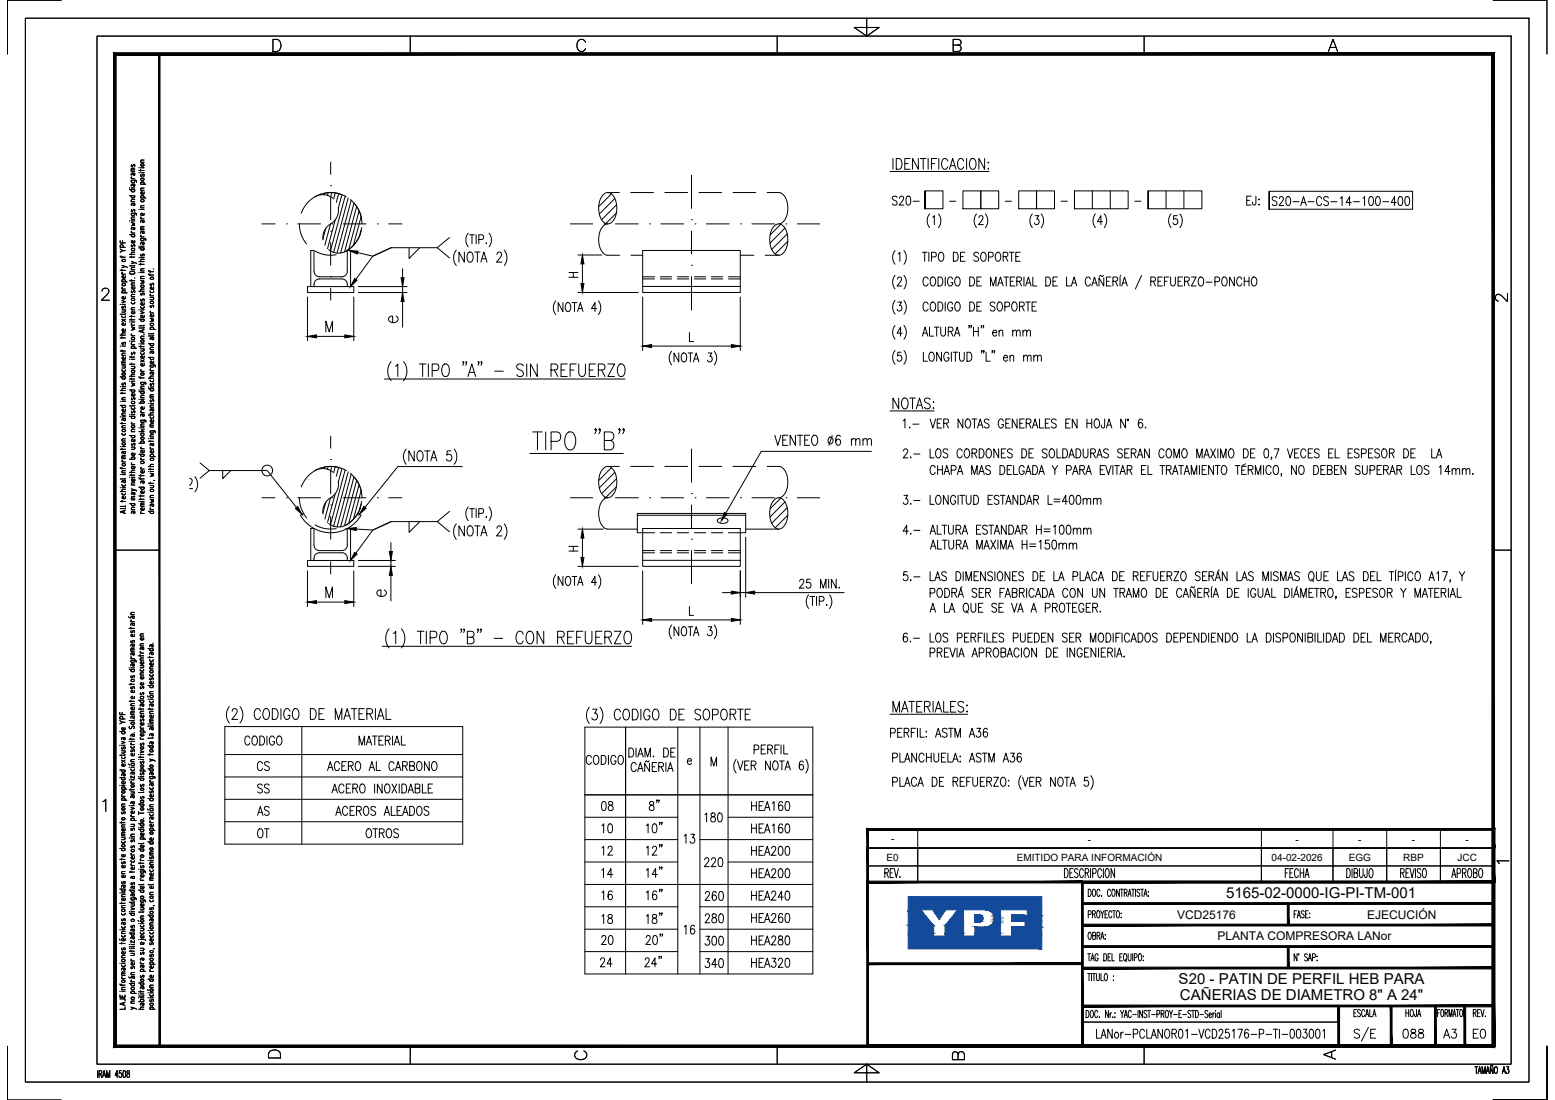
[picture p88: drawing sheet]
<svg xmlns="http://www.w3.org/2000/svg" width="420mm" height="297mm" viewBox="0 0 420 297" stroke-linecap="round" stroke-linejoin="round" font-family="sans-serif">
<defs><g id="words">
<g font-size="4.1">
<text x="331.3" y="242.5">5165-02-0000-IG-PI-TM-001</text>
<text x="318.5" y="265.8">S20 - PATIN DE PERFIL HEB PARA</text>
<text x="318.8" y="270.2">CAÑERIAS DE DIAMETRO 8&quot; A 24&quot;</text>
</g>
<g font-size="3.2">
<text x="318" y="248.1">VCD25176</text>
<text x="369.4" y="248.1">EJECUCIÓN</text>
<text x="329" y="253.9">PLANTA COMPRESORA LANor</text>
</g>
<g font-size="2.7">
<text x="240.7" y="227.5">-</text>
<text x="293.9" y="227.5">-</text>
<text x="350.1" y="227.5">-</text>
<text x="367" y="227.5">-</text>
<text x="381.5" y="227.5">-</text>
<text x="396" y="227.5">-</text>
<text x="239.5" y="232.4">E0</text>
<text x="274.7" y="232.4">EMITIDO PARA INFORMACIÓN</text>
<text x="343.6" y="232.4">04-02-2026</text>
<text x="364.4" y="232.4">EGG</text>
<text x="379.2" y="232.4">RBP</text>
<text x="393.8" y="232.4">JCC</text>
</g>
</g></defs>
<!-- layer: AESA-Textos-02 -->
<g fill="none" stroke="#000" stroke-width=".27">
<path d="M242.4 53.3a.65 .65 0 0 0-.8-.3 .65 .65 0 0 0-.4 .8l1 .5 .2 .7a.76 .76 0 0 1-1.3 0M243 53.5l.4-.5 .6 .1 .2 .3-.3 .8-.9 1.2h1.2M245.1 53.1l.4-.1a1.58 1.58 0 0 1 0 2.4h-.2a1.8 1.8 0 0 1-.2-2.3zM246.7 54.3h1.7M251.2 57.8a2.95 2.95 0 0 0 0 3.7M252 58.7l.5-.5v2.4M253.6 57.8a2.95 2.95 0 0 1 0 3.7M263.9 57.8a2.88 2.88 0 0 0 0 3.7M264.5 58.8l.4-.6 .5 .1 .2 .4-.3 .8-.9 1.1h1.3M266.3 57.8a2.95 2.95 0 0 1 0 3.7M278.9 57.8a2.88 2.88 0 0 0 0 3.7M279.7 58.2h1l-.6 .9a.71 .71 0 0 1 .6 1.1 .71 .71 0 0 1-1.2 0"/>
<path d="M281.3 57.8a2.95 2.95 0 0 1 0 3.7M296 57.8a2.95 2.95 0 0 0 0 3.7M297.9 59.8h-1.4l1-1.6v2.4M298.4 57.8a2.88 2.88 0 0 1 0 3.7M316.4 57.8a2.95 2.95 0 0 0 0 3.7M318.1 58.2h-1v1.1a.73 .73 0 0 1 1 0 .73 .73 0 0 1 0 1 .73 .73 0 0 1-1 .1l-.2-.2M318.8 57.8a2.88 2.88 0 0 1 0 3.7M336.9 54.1h.7M338.1 53h-1.2v2.4h1.2M339.3 53l-.1 2.3h-.6l-.2-.7M340.2 53.8v.2zM340.2 55.1v.3z"/>
<path d="M345 53.4a.65 .65 0 0 0-.8-.3 .65 .65 0 0 0-.4 .8l1 .6a.66 .66 0 0 1-.1 1 .66 .66 0 0 1-1-.3M345.7 53.7l.4-.6 .5 .1 .2 .3-.3 .8-.9 1.2h1.3M347.7 53.2l.5-.1a1.58 1.58 0 0 1 0 2.4h-.2a1.8 1.8 0 0 1-.3-2.3zM349.4 54.5h1.6M351.5 55.5l.7-2.4 .8 2.4M351.7 54.7h1M353.4 54.5h1.7M357.1 53.7a.71 .71 0 0 0-.9-.6 .71 .71 0 0 0-.5 .9v.6a.71 .71 0 0 0 .5 .9 .71 .71 0 0 0 .9-.6M358.9 53.4a.65 .65 0 0 0-.8-.3 .65 .65 0 0 0-.4 .8l1.1 .6a.66 .66 0 0 1-.2 1 .66 .66 0 0 1-.9-.3M359.6 54.5h1.7M362.2 53.5l.4-.4v2.4M365.1 54.7h-1.4l1-1.6v2.4"/>
<path d="M365.7 54.5h1.6M368.3 53.5l.4-.4v2.4M370.1 53.2l.4-.1a1.54 1.54 0 0 1 0 2.4h-.1a1.8 1.8 0 0 1-.3-2.3zM371.9 53.2l.5-.1a1.54 1.54 0 0 1 0 2.4h-.2a1.8 1.8 0 0 1-.3-2.3zM373.6 54.5h1.6M377.3 54.7h-1.4l.9-1.6v2.4M378 53.2l.5-.1a1.58 1.58 0 0 1 0 2.4h-.2a1.8 1.8 0 0 1-.3-2.3zM379.9 53.2l.4-.1a1.58 1.58 0 0 1 0 2.4h-.2a1.8 1.8 0 0 1-.2-2.3zM241.9 67.7a2.88 2.88 0 0 0 0 3.7M241.9 74.3a2.88 2.88 0 0 0 0 3.7M242.5 75.4l.4-.6 .5 .1 .2 .4-.3 .8-.9 1.1h1.3M242.7 68.6l.4-.5v2.5"/>
<path d="M244.2 67.7a2.95 2.95 0 0 1 0 3.7M244.2 74.3a2.95 2.95 0 0 1 0 3.7M249.2 68.1h1.3M249.9 68.1v2.5M250.8 75.4a.71 .71 0 0 0-.9-.6 .71 .71 0 0 0-.5 .9v.6a.71 .71 0 0 0 .5 .9 .71 .71 0 0 0 .9-.5M251 68.1v2.5M251.7 69.4h.8a.67 .67 0 0 0 .5-.6 .67 .67 0 0 0-.5-.7h-.8v2.5M251.7 74.9l.2-.1a1.3 1.3 0 0 1 1 1 1.3 1.3 0 0 1-.5 1.3l-.1 .1a1.31 1.31 0 0 1-1.1-.9 1.31 1.31 0 0 1 .5-1.4zM253.4 74.8a1.29 1.29 0 0 1 1.4 .8 1.29 1.29 0 0 1-.4 1.5l-1 .1zM253.9 68.2l.2-.1a1.33 1.33 0 0 1 1 1 1.33 1.33 0 0 1-.4 1.3l-.2 .2a1.33 1.33 0 0 1-1-1 1.33 1.33 0 0 1 .4-1.4zM255.4 74.8v2.4M257.4 75.4a.65 .65 0 0 0-1-.5 1.63 1.63 0 0 0 .2 2.3 .73 .73 0 0 0 .8-.9h-.4"/>
<path d="M257.6 68.1a1.3 1.3 0 0 1 1.3 .8 1.3 1.3 0 0 1-.4 1.5l-.9 .2zM258.3 74.9l.2-.1a1.3 1.3 0 0 1 1 1 1.3 1.3 0 0 1-.4 1.3l-.2 .1a1.32 1.32 0 0 1-1-1 1.32 1.32 0 0 1 .4-1.3zM259.5 69.3h.8M260.7 68.1h-1.2v2.5h1.2M262 74.8a1.28 1.28 0 0 1 1.3 .8 1.28 1.28 0 0 1-.4 1.5l-.9 .1zM263.9 76h.8M264.4 68.5a.63 .63 0 0 0-.8-.4 .63 .63 0 0 0-.4 .8l1 .6a.66 .66 0 0 1-.1 1 .66 .66 0 0 1-1-.3M265.2 74.8h-1.3v2.4h1.3M265.3 68.2l.2-.1a1.31 1.31 0 0 1 1 1 1.31 1.31 0 0 1-.4 1.3l-.2 .2a1.33 1.33 0 0 1-1-1 1.33 1.33 0 0 1 .4-1.4zM267.1 69.4h.8a.67 .67 0 0 0 .5-.6 .67 .67 0 0 0-.5-.7h-.8v2.5M267.6 77.2v-2.4l.8 2.4 .7-2.4v2.4M269.3 68.2l.2-.1a1.33 1.33 0 0 1 1 1 1.33 1.33 0 0 1-.5 1.3l-.1 .2a1.33 1.33 0 0 1-1-1 1.33 1.33 0 0 1 .4-1.4z"/>
<path d="M269.6 77.2l.7-2.4 .8 2.4M269.9 76.4h.9M271.1 69.3l1.1-.1 .1-.4-.1-.6-1.1-.1v2.5M271.2 74.8h1.3M271.7 69.3l.6 1.3M271.9 74.8v2.4M272.7 68.1h1.3M273 76h.7M273.3 68.1v2.5M274.2 74.8h-1.2v2.4h1.2M274.5 69.3h.7M274.7 76l1.1-.2 .2-.3-.2-.6-1.1-.1v2.4"/>
<path d="M275.4 76l.6 1.2M275.7 68.1h-1.2v2.5h1.2M276.7 74.8v2.4M277.1 77.2l.8-2.4 .7 2.4M277.4 76.4h.9M279.1 74.8v2.4h1.1M282.6 74.8a1.28 1.28 0 0 1 1.3 .8 1.28 1.28 0 0 1-.4 1.5l-.9 .1zM284.5 76h.7M285.7 74.8h-1.2v2.4h1.2M288.2 74.8v2.4h1.1M289.5 77.2l.7-2.4 .8 2.4M289.8 76.4h.9"/>
<path d="M294.6 75.4a.72 .72 0 0 0-.8-.6 .72 .72 0 0 0-.6 .9v.6a.72 .72 0 0 0 .6 .9 .72 .72 0 0 0 .8-.5M295 77.2l.7-2.4 .8 2.4M295.3 76.4h.9M298.1 74.3l-.2 .4-.5-.4-.4 .4M298.2 75v2.2l-1.3-2.2v2.2M299 76h.7M300.2 74.8h-1.2v2.4h1.2M300.7 76l1.1-.2 .2-.3-.1-.5-.4-.2h-.8v2.4M301.4 76l.6 1.2M302.6 74.8v2.4M302.8 74.3l-.2 .3M303.1 77.2l.7-2.4 .8 2.4"/>
<path d="M303.4 76.4h.9M308.5 74.3l-1.7 3.7M310.9 76l1.1-.2 .2-.3-.1-.5-.3-.2h-.9v2.4M311.6 76l.6 1.2M312.9 76h.7M314.1 74.8h-1.2v2.4h1.2M314.6 76h.8M315.8 74.8h-1.2v2.4M316.3 74.8v1.7a.65 .65 0 0 0 .6 .7 .65 .65 0 0 0 .7-.7v-1.7M318.3 76h.7M319.5 74.8h-1.2v2.4h1.2M320.1 76l1.1-.2 .2-.3-.1-.5-.4-.2h-.8v2.4"/>
<path d="M320.7 76l.7 1.2M321.9 74.8h1.3l-1.3 2.4h1.3M324.1 74.9l.2-.1a1.29 1.29 0 0 1 1 1 1.29 1.29 0 0 1-.5 1.3l-.1 .1a1.32 1.32 0 0 1-1-1 1.32 1.32 0 0 1 .4-1.3zM325.9 76.2h1.6M328.3 76.1l1.1-.1 .1-.4-.1-.7-1.1-.1v2.4M330.5 74.9l.2-.1a1.3 1.3 0 0 1 1 1 1.3 1.3 0 0 1-.5 1.3l-.2 .1a1.32 1.32 0 0 1-1-1 1.32 1.32 0 0 1 .5-1.3zM333.5 74.8v2.4l-1.3-2.4v2.4M335.5 75.4a.65 .65 0 0 0-1-.5 1.63 1.63 0 0 0 .2 2.3 .71 .71 0 0 0 .8-.5M336.2 76h1.3M336.2 74.8v2.4M337.5 74.8v2.4M338.5 74.9l.2-.1a1.29 1.29 0 0 1 1 1 1.29 1.29 0 0 1-.5 1.3l-.2 .1a1.32 1.32 0 0 1-1-1 1.32 1.32 0 0 1 .5-1.3z"/>
<path d="M241.9 81.1a2.88 2.88 0 0 0 0 3.7M241.9 87.9a2.88 2.88 0 0 0 0 3.7M241.9 94.7a2.88 2.88 0 0 0 0 3.6M242.6 81.6h1l-.6 .9a.71 .71 0 0 1 .6 1.1 .71 .71 0 0 1-1.2-.1M243.5 95.1h-.9l-.1 1a.75 .75 0 0 1 1 .1 .75 .75 0 0 1 0 1 .75 .75 0 0 1-1 .1l-.1-.2M243.8 90h-1.4l.9-1.7v2.5M244.2 81.1a2.95 2.95 0 0 1 0 3.7M244.2 87.9a2.95 2.95 0 0 1 0 3.7M244.2 94.7a2.95 2.95 0 0 1 0 3.6M249.2 90.8l.8-2.5 .7 2.5M249.5 95.1v2.4h1.1M249.5 90h.9"/>
<path d="M250.8 82.2a.71 .71 0 0 0-.9-.6 .71 .71 0 0 0-.5 .9v.6a.71 .71 0 0 0 .5 .9 .71 .71 0 0 0 .9-.6M251.1 88.3v2.5h1.2M251.3 95.2l.2-.1a1.33 1.33 0 0 1 1 1 1.33 1.33 0 0 1-.4 1.3l-.2 .1a1.33 1.33 0 0 1-1-.9 1.33 1.33 0 0 1 .4-1.4zM251.7 81.7l.2-.1a1.33 1.33 0 0 1 1 .9 1.33 1.33 0 0 1-.5 1.4l-.1 .1a1.31 1.31 0 0 1-1.1-1 1.31 1.31 0 0 1 .5-1.3zM252.4 88.3h1.3M253.1 88.3v2.5M253.4 81.6a1.3 1.3 0 0 1 1.4 .8 1.3 1.3 0 0 1-.4 1.5l-1 .1zM254.2 88.3v1.8a.65 .65 0 0 0 .6 .7 .65 .65 0 0 0 .7-.7v-1.8M254.4 95.1v2.4l-1.3-2.4v2.4M255.4 81.6v2.4M256.2 89.5l1.1-.1 .2-.4-.2-.5-1.1-.2v2.5M256.4 95.7a.64 .64 0 0 0-1-.5 1.61 1.61 0 0 0 .2 2.3 .73 .73 0 0 0 .8-.9h-.5"/>
<path d="M256.9 89.5l.6 1.3M257 95.1v2.4M257.4 82.2a.65 .65 0 0 0-1-.5 1.63 1.63 0 0 0 .2 2.3 .73 .73 0 0 0 .8-.9h-.4M257.5 95.1h1.3M257.9 90.8l.7-2.5 .8 2.5M258.1 90h1M258.1 95.1v2.4M258.3 81.7l.2-.1a1.33 1.33 0 0 1 1 .9 1.33 1.33 0 0 1-.4 1.4l-.2 .1a1.32 1.32 0 0 1-1-1 1.32 1.32 0 0 1 .4-1.3zM259.2 95.1v1.7a.65 .65 0 0 0 .7 .8 .65 .65 0 0 0 .6-.8v-1.7M261.3 95.1a1.3 1.3 0 0 1 1.3 .8 1.3 1.3 0 0 1-.4 1.5l-.9 .1zM261.9 88h-.2h.2l-.2 .6M262 81.6a1.29 1.29 0 0 1 1.3 .8 1.29 1.29 0 0 1-.4 1.5l-.9 .1z"/>
<path d="M262.5 88h-.2h.2l-.2 .6M263 88.3v2.5M263 89.5h1.3M263.9 82.7h.8M264.3 88.3v2.5M265.2 81.6h-1.3v2.4h1.3M265.2 88h-.1h.1l-.1 .6M265.3 94.8h-.1h.1l-.1 .5M265.8 88h-.2h.2l-.2 .6M265.9 94.8h-.2h.2l-.2 .5M266.4 95.1v2.4h1.1M268.2 89.8h1.1l-.2-.5a.79 .79 0 0 0-1 .5 .79 .79 0 0 0 .5 1l.7-.4"/>
<path d="M268.2 94.8h-.2h.2l-.2 .5M268.8 94.8h-.2h.2l-.2 .5M268.8 81.9a.65 .65 0 0 0-.8-.3 .65 .65 0 0 0-.4 .8l1 .6a.66 .66 0 0 1-.1 1 .66 .66 0 0 1-1-.4M269.8 81.7l.1-.1a1.33 1.33 0 0 1 1 .9 1.33 1.33 0 0 1-.4 1.4l-.2 .1a1.32 1.32 0 0 1-1-1 1.32 1.32 0 0 1 .5-1.3zM269.9 89.6l.5-.5 .5 .2 .1 1.5M269.9 89.1v1.7M271.1 96.6h1.1v-.5a.7 .7 0 0 0-1 .1 .7 .7 0 0 0 0 1l.4 .3h.3l.3-.3M271.5 82.8l1.1-.1 .2-.3-.2-.7-1.1-.1v2.4M272.9 96.4l.4-.5 .5 .1 .1 1.5M272.9 95.9v1.6M273.6 89.6l.5-.5 .5 .2v1.5M273.6 89.1v1.7"/>
<path d="M273.7 81.7l.2-.1a1.32 1.32 0 0 1 1 .9 1.32 1.32 0 0 1-.4 1.4l-.2 .1a1.32 1.32 0 0 1-1-1 1.32 1.32 0 0 1 .4-1.3zM274.6 89.6l.5-.5 .5 .2 .1 1.5M275.5 82.7l1.1-.1 .2-.3-.2-.6-1.1-.1v2.4M276.1 82.7l.7 1.3M276.4 89.6l.5-.5 .4 .2 .1 1.5M276.4 89.1v1.7M276.6 96.4l.4-.5 .5 .1 .1 1.5M276.6 95.9v1.6M277.1 81.6h1.3M277.4 89.6l.5-.5 .4 .2 .1 1.5M277.6 96.4l.4-.5 .5 .1 .1 1.5M277.8 81.6v2.4"/>
<path d="M278.9 82.7h.7M279.3 96.4l.5-.5 .5 .1 .1 1.5M279.3 95.9v1.6M280.1 81.6h-1.2v2.4h1.2M280.4 96.4l.4-.5 .5 .1 .1 1.5M67.5 199.4a.71 .71 0 0 0-.9-.6 .71 .71 0 0 0-.5 .9v.6a.71 .71 0 0 0 .5 .9 .71 .71 0 0 0 .9-.6M68.4 198.9l.2-.1a1.33 1.33 0 0 1 1 .9 1.33 1.33 0 0 1-.4 1.4l-.2 .1a1.31 1.31 0 0 1-1-1 1.31 1.31 0 0 1 .4-1.3zM70.2 198.8a1.3 1.3 0 0 1 1.3 .8 1.3 1.3 0 0 1-.4 1.5l-.9 .1zM72.1 198.8v2.4M74.1 199.4a.65 .65 0 0 0-1-.5 1.63 1.63 0 0 0 .2 2.3 .73 .73 0 0 0 .8-.9h-.4M75.1 198.9l.2-.1a1.33 1.33 0 0 1 1 .9 1.33 1.33 0 0 1-.5 1.4l-.2 .1a1.32 1.32 0 0 1-1-1 1.32 1.32 0 0 1 .5-1.3zM100.6 198.8h1.3"/>
<path d="M101.3 198.8v2.4M102.4 199.9h.7M103.6 198.8h-1.2v2.4h1.2M104.1 199.9l1.1-.1 .2-.3-.1-.5-.4-.2h-.8v2.4M104.8 199.9l.6 1.3M106.1 198.8v2.4M108.5 198.8v2.4h1.1M240.6 197.9l1.1-.1 .2-.3-.2-.7-1.1-.1v2.4M242.5 197.8h.8M243.8 196.7h-1.3v2.4h1.3M244.3 197.8l1.1-.1 .2-.4-.2-.5-1.1-.1v2.4M244.9 197.8l.7 1.3"/>
<path d="M246.2 197.8h.8M247.4 196.7h-1.2v2.4M247.9 196.7v2.4M248.6 196.7v2.4h1.1M250.2 199h.2zM250.3 197.5v.2zM252.8 199.1l.7-2.4 .8 2.4M253 198.3h1M255.9 197a.64 .64 0 0 0-.8-.3 .64 .64 0 0 0-.4 .8l1 .5a.66 .66 0 0 1-.1 1.1 .66 .66 0 0 1-1-.4M256.3 196.7h1.3M256.9 196.7v2.4M258 199.1v-2.4l.8 2.4 .7-2.4v2.4"/>
<path d="M261.9 199.1l.7-2.4 .8 2.4M262.2 198.3h.9M263.9 196.7h1l-.5 .9a.72 .72 0 0 1 .6 1.1 .72 .72 0 0 1-1.3-.1M266.8 197a.52 .52 0 0 0-.8-.2l-.2 .3a1.62 1.62 0 0 0 .4 2 .71 .71 0 0 0 .7-.9 .71 .71 0 0 0-.9-.5l-.3 .6M69.9 219.4h.9M70.9 212.1a.65 .65 0 0 0-.8-.4 .65 .65 0 0 0-.4 .8l1 .6a.6 .6 0 0 1 .2 .6 .6 .6 0 0 1-.5 .4l-.6-.1-.2-.2M70.9 206.2a.71 .71 0 0 0-.9-.5 .71 .71 0 0 0-.4 .9v.6a.71 .71 0 0 0 .5 .9 .71 .71 0 0 0 .8-.6M72.7 218.1a.65 .65 0 0 0-.8-.3 .65 .65 0 0 0-.4 .8l1 .5a.66 .66 0 0 1-.1 1.1 .66 .66 0 0 1-1-.4M72.7 212.1a.65 .65 0 0 0-.8-.4 .65 .65 0 0 0-.4 .8l1 .6a.6 .6 0 0 1 .2 .6 .6 .6 0 0 1-.4 .4l-.7-.1-.2-.2M72.8 206a.65 .65 0 0 0-.9-.3 .65 .65 0 0 0-.3 .8l1 .5 .2 .7a.76 .76 0 0 1-1.3 0M88.5 208.1l.7-2.4 .8 2.4M88.8 207.3h.9"/>
<path d="M89.7 214.1l.7-2.4 .8 2.4M90 213.3h.9M91 219.4h.9M91.7 206.2a.71 .71 0 0 0-.8-.5 .71 .71 0 0 0-.5 .9v.6a.71 .71 0 0 0 .5 .9 .71 .71 0 0 0 .8-.6M92.4 206.8h.7M92.9 212.3a.64 .64 0 0 0-1-.5 1.6 1.6 0 0 0 .2 2.3 .67 .67 0 0 0 .8-.5M93.6 205.7h-1.2v2.4h1.2M93.6 212.9h.7M93.9 218.3a.65 .65 0 0 0-1-.4 1.63 1.63 0 0 0 .2 2.3 .7 .7 0 0 0 .8-.6M94.1 206.8l1.1-.1 .2-.3-.1-.5-.3-.2h-.9v2.4M94.6 218.9h.7M94.8 211.7h-1.2v2.4h1.2"/>
<path d="M94.8 206.8l.6 1.3M95.3 212.9l1.1-.1 .2-.4-.2-.6-1.1-.1v2.4M95.8 217.7h-1.2v2.5h1.2M96 212.9l.6 1.2M96.3 205.8l.2-.1a1.32 1.32 0 0 1 1 .9 1.32 1.32 0 0 1-.4 1.4l-.2 .1a1.3 1.3 0 0 1-1-1 1.3 1.3 0 0 1 .4-1.3zM96.3 218.9l1.2-.1 .1-.4-.1-.5-1.2-.2v2.5M97 218.9l.6 1.3M97 201.2v-2.4l.8 2.4 .7-2.4v2.4M97.5 211.8l.2-.1a1.32 1.32 0 0 1 1 1 1.32 1.32 0 0 1-.4 1.3l-.2 .1a1.32 1.32 0 0 1-1-1 1.32 1.32 0 0 1 .4-1.3zM98.6 217.9l.1-.2a1.33 1.33 0 0 1 1 1 1.33 1.33 0 0 1-.4 1.4l-.2 .1a1.33 1.33 0 0 1-1-1 1.33 1.33 0 0 1 .5-1.3zM99 201.2l.7-2.4 .7 2.4M99.3 200.4h.9"/>
<path d="M99.7 208.1l.8-2.4 .7 2.4M100 207.3h.9M101.2 211.7v2.4M101.5 218.1a.64 .64 0 0 0-.8-.4 .64 .64 0 0 0-.4 .9l1 .5a.66 .66 0 0 1-.1 1.1 .66 .66 0 0 1-1-.4M101.7 205.7v2.4h1.1M103.3 211.7v2.4l-1.3-2.4v2.4M104.1 219.4h.9M104.3 211.8l.1-.1a1.31 1.31 0 0 1 1.1 1 1.31 1.31 0 0 1-.5 1.3l-.2 .1a1.32 1.32 0 0 1-1-1 1.32 1.32 0 0 1 .5-1.3zM105.7 217.7v2.5h1.1M105.9 211.7l1.3 2.4M106.5 206.2a.71 .71 0 0 0-.9-.5 .71 .71 0 0 0-.5 .9v.6a.71 .71 0 0 0 .5 .9 .71 .71 0 0 0 .9-.6M106.5 201.2l.8-2.4 .7 2.4"/>
<path d="M106.8 200.4h.9M106.8 208.1l.8-2.4 .7 2.4M107.1 207.3h.9M107.2 211.7l-1.3 2.4M107.3 218.9h.7M107.9 211.7v2.4M108.5 217.7h-1.2v2.5h1.2M108.6 211.7a1.3 1.3 0 0 1 1.3 .8 1.3 1.3 0 0 1-.4 1.5l-.9 .1zM108.8 206.8l1.1-.1 .2-.3-.1-.5-.4-.2h-.8v2.4M109.1 219.4h.9M109.4 206.8l.7 1.3M110.3 214.1l.7-2.4 .7 2.4"/>
<path d="M110.5 213.3h.9M110.7 206.8l1.1-.1 .2-.3-.2-.6-1.1-.1v2.4h.8l.4-.2 .1-.6-.5-.5M110.7 217.7a1.3 1.3 0 0 1 1.3 .9 1.3 1.3 0 0 1-.4 1.5l-.9 .1zM112.2 212.9l1.1-.1 .2-.4-.2-.6-1.1-.1v2.4h.8a.66 .66 0 0 0 .5-.6 .66 .66 0 0 0-.5-.6M112.9 205.8l.2-.1a1.32 1.32 0 0 1 1 .9 1.32 1.32 0 0 1-.4 1.4l-.2 .1a1.3 1.3 0 0 1-1-1 1.3 1.3 0 0 1 .4-1.3zM112.9 217.9l.2-.2a1.33 1.33 0 0 1 1 1 1.33 1.33 0 0 1-.4 1.4l-.2 .1a1.33 1.33 0 0 1-1-1 1.33 1.33 0 0 1 .4-1.3zM114.1 211.7v2.4h1.1M115.7 212.9h.7M115.9 218.1a.64 .64 0 0 0-.9-.4 .64 .64 0 0 0-.3 .9l1 .5a.67 .67 0 0 1-.1 1.1 .67 .67 0 0 1-1-.4M116 205.7v2.4l-1.3-2.4v2.4M116.9 211.7h-1.2v2.4h1.2M117 205.8l.2-.1a1.32 1.32 0 0 1 1 .9 1.32 1.32 0 0 1-.5 1.4l-.2 .1a1.3 1.3 0 0 1-1-1 1.3 1.3 0 0 1 .5-1.3z"/>
<path d="M159.8 204.6a.71 .71 0 0 0-.9-.6 .71 .71 0 0 0-.5 .9v.6a.71 .71 0 0 0 .5 .9 .71 .71 0 0 0 .9-.6M160.7 204.1l.2-.1a1.3 1.3 0 0 1 1 1 1.3 1.3 0 0 1-.5 1.3l-.1 .1a1.31 1.31 0 0 1-1.1-1 1.31 1.31 0 0 1 .5-1.3zM162.5 204a1.29 1.29 0 0 1 1.3 .8 1.29 1.29 0 0 1-.4 1.5l-.9 .1zM162.8 216.6l.4-.2a1.6 1.6 0 0 1 0 2.5h-.1a1.8 1.8 0 0 1-.3-2.3zM164.4 204v2.4M164.5 216.6v.6a.97 .97 0 0 1 1 .5 .97 .97 0 0 1 0 1 .68 .68 0 0 1-1.1-.3 1.09 1.09 0 0 1 1.1-1.2 .51 .51 0 0 0-.3-.8zM166.4 204.6a.65 .65 0 0 0-1-.5 1.63 1.63 0 0 0 .2 2.3 .73 .73 0 0 0 .8-.9h-.4M167.3 204.1l.2-.1a1.3 1.3 0 0 1 1 1 1.3 1.3 0 0 1-.4 1.3l-.2 .1a1.32 1.32 0 0 1-1-1 1.32 1.32 0 0 1 .4-1.3zM169.9 202a1.3 1.3 0 0 1 1.4 .8 1.3 1.3 0 0 1-.4 1.5l-1 .1zM171.9 202v2.4M171.9 206.5a.65 .65 0 0 0-1-.5 1.6 1.6 0 0 0 .2 2.3 .68 .68 0 0 0 .8-.5M172.3 208.3l.7-2.4 .8 2.4"/>
<path d="M172.3 204.4l.8-2.4 .7 2.4M172.6 207.5h.9M172.6 203.6h.9M174.3 204.4v-2.4l.7 2.4 .7-2.4v2.4M175.4 205.5l-.3 .3-.5-.3-.3 .3M175.5 206.1v2.2l-1.3-2.2v2.2M175.6 216.6v.6a.96 .96 0 0 1 1 .5 .96 .96 0 0 1-.1 1 .76 .76 0 0 1-1.1-.5 .76 .76 0 0 1 1-.8l.2-.6a.64 .64 0 0 0-1-.2zM176.2 207.1h.8M176.6 204.2v.2zM177.4 205.9h-1.2v2.4h1.2M177.5 216.1h-.1h.1l-.1 .6M178 207.1l1.1-.1 .2-.4-.2-.6-1.1-.1v2.4"/>
<path d="M178.1 216.1h-.2h.2l-.2 .6M178.6 207.1l.7 1.2M179.3 202a1.3 1.3 0 0 1 1.4 .8 1.3 1.3 0 0 1-.4 1.5l-1 .1zM179.9 205.9v2.4M180.4 208.3l.7-2.4 .8 2.4M180.7 207.5h.9M181.3 203.1h.7M182.5 202h-1.2v2.4h1.2M185.7 205.5h1.1l-.2-.6a.52 .52 0 0 0-.8 .3v.9a.53 .53 0 0 0 .5 .4 .53 .53 0 0 0 .5-.4M190.5 220l.4-.5v2.4M192.1 206.8v-2.4l.8 2.4 .7-2.4v2.4M192.2 219.6v.7a.95 .95 0 0 1 1 .5 .95 .95 0 0 1-.1 1 .71 .71 0 0 1-1.1-.2 .71 .71 0 0 1 .6-1l.5-.3a.49 .49 0 0 0-.3-.8z"/>
<path d="M194.1 219.6l.5-.1a1.58 1.58 0 0 1 0 2.4h-.2a1.8 1.8 0 0 1-.3-2.3zM198.9 205a2.95 2.95 0 0 0 0 3.7M199.3 205.5l.7 2.4 .7-2.4M201.2 206.7h.8M202.4 205.5h-1.2v2.4h1.2M203 206.7l1.1-.2 .2-.3-.2-.6-1.1-.1v2.4M203.1 216.5v2.4M203.1 217.6h1.3M203.6 206.7l.7 1.2M203.8 202.4l1.1-.1 .1-.3-.1-.7-1.1-.1v2.4M204.4 216.5v2.4M205.1 217.6h.7"/>
<path d="M205.7 202.3h.7M206.3 216.5h-1.2v2.4h1.2M206.6 218.9l.7-2.4 .7 2.4M206.9 218.1h.9M206.9 201.2h-1.2v2.4h1.2M207.4 202.3l1.1-.1 .2-.3-.1-.5-.3-.2h-.9v2.4M208.1 202.3l.6 1.3M208.1 205.5v2.4l-1.3-2.4v2.4M208.7 216.9l.4-.4v2.4M209.1 205.6l.2-.1a1.33 1.33 0 0 1 1 1 1.33 1.33 0 0 1-.4 1.3l-.2 .1a1.32 1.32 0 0 1-1-.9 1.32 1.32 0 0 1 .4-1.4zM209.4 202.3h.7M210.6 201.2h-1.2v2.4"/>
<path d="M210.6 205.5h1.3M211 201.2v2.4M211.3 205.5v2.4M211.5 216.8a.52 .52 0 0 0-.9-.2l-.2 .3a1.6 1.6 0 0 0 .5 2 .71 .71 0 0 0 .7-.9 .71 .71 0 0 0-1-.5l-.2 .6M211.8 201.2v2.4h1.1M212.1 207.9l.7-2.4 .8 2.4M212.4 207.1h.9M212.4 216.6l.4-.1a1.42 1.42 0 0 1 .5 1.9l-.2 .4-.4 .1a1.8 1.8 0 0 1-.3-2.3zM217.1 205.9l-.1-.3-.5-.1a1.45 1.45 0 0 0 .1 2.4 .69 .69 0 0 0 .6-1 .69 .69 0 0 0-1.2-.1v.3M217.7 205a2.88 2.88 0 0 1 0 3.7M241.2 204.6l1.1-.1 .2-.3-.1-.6-.4-.2h-.8v2.4M241.2 211.2h.8a.66 .66 0 0 0 .5-.7 .66 .66 0 0 0-.5-.6h-.8v2.4"/>
<path d="M243.1 203.4v2.4h1.1M243.1 209.9v2.4h1.1M244.4 205.8l.8-2.4 .7 2.4M244.4 212.3l.8-2.4 .7 2.4M244.7 205h.9M244.7 211.5h.9M247.6 203.4v2.4l-1.2-2.4v2.4M247.6 210.5a.71 .71 0 0 0-.8-.6 .71 .71 0 0 0-.5 .9v.6a.71 .71 0 0 0 .5 .9 .71 .71 0 0 0 .8-.6M248 212.3l.8-2.4 .7 2.4M248.3 211.5h.9M249.7 203.9a.72 .72 0 0 0-.9-.5 .72 .72 0 0 0-.5 .9v.6a.72 .72 0 0 0 .5 .9 .72 .72 0 0 0 .9-.6M250.3 203.4v2.4"/>
<path d="M250.3 204.5h1.3M251.6 203.4v2.4M251.9 209.9a1.3 1.3 0 0 1 1.3 .8 1.3 1.3 0 0 1-.4 1.5l-.9 .1zM252.3 203.4v1.7a.65 .65 0 0 0 .7 .7 .65 .65 0 0 0 .6-.7v-1.7M253.8 211.1h.8M254.4 204.5h.7M255 209.9h-1.2v2.4h1.2M255.6 203.4h-1.2v2.4h1.2M256.1 203.4v2.4h1.1M257.4 205.8l.7-2.4 .8 2.4M257.5 211.1l1.1-.2 .2-.3-.2-.6-1.1-.1v2.4M257.7 205h.9"/>
<path d="M258.1 211.1l.7 1.2M259.4 204.2v.2zM259.4 205.6v.2zM259.4 211.1h.8M260.6 209.9h-1.2v2.4h1.2M261.2 211.1h.7M261.9 205.8l.8-2.4 .7 2.4M262.2 205h.9M262.4 209.9h-1.2v2.4M262.8 209.9v1.7a.65 .65 0 0 0 .7 .7 .65 .65 0 0 0 .6-.7v-1.7M264.9 211.1h.7M265.1 203.7a.68 .68 0 0 0-.8-.4 .68 .68 0 0 0-.5 .6l.1 .4 1 .5 .2 .6a.74 .74 0 0 1-1.3 0"/>
<path d="M265.4 203.4h1.3M266.1 209.9h-1.2v2.4h1.2M266.1 203.4v2.4M266.6 211.1l1.1-.2 .2-.3-.2-.6-1.1-.1v2.4M267.2 205.8v-2.4l.7 2.4 .7-2.4v2.4M267.3 211.1l.6 1.2M268.5 209.9h1.3l-1.3 2.4h1.3M270.7 210l.2-.1a1.33 1.33 0 0 1 1 1 1.33 1.33 0 0 1-.5 1.3l-.2 .1a1.33 1.33 0 0 1-1-1 1.33 1.33 0 0 1 .5-1.3zM271.1 205.8l.7-2.4 .7 2.4M271.3 205h.9M272.5 210.7v.2zM272.5 212.1v.2z"/>
<path d="M273.1 203.4h1l-.6 .9a.71 .71 0 0 1 .6 1.1 .71 .71 0 0 1-1.2-.1M275.9 203.7a.52 .52 0 0 0-.8-.2l-.2 .3a1.62 1.62 0 0 0 .5 2 .72 .72 0 0 0 .6-.9 .72 .72 0 0 0-.9-.5l-.3 .6M275.9 209.5a2.95 2.95 0 0 0 0 3.6M276.3 209.9l.7 2.4 .8-2.4M278.2 211.1h.8M279.4 209.9h-1.2v2.4h1.2M280 211.1l1.1-.2 .2-.3-.2-.6-1.1-.1v2.4M280.6 211.1l.7 1.2M285.1 209.9v2.4l-1.2-2.4v2.4M286.2 210l.1-.1a1.33 1.33 0 0 1 1 1 1.33 1.33 0 0 1-.4 1.3l-.2 .1a1.33 1.33 0 0 1-1-1 1.33 1.33 0 0 1 .5-1.3zM287.6 209.9h1.3M288.3 209.9v2.4"/>
<path d="M289.1 212.3l.7-2.4 .8 2.4M289.4 211.5h.9M294 209.9h-.9l-.1 1a.75 .75 0 0 1 1 .1 .75 .75 0 0 1 0 1 .75 .75 0 0 1-1 .1l-.1-.2M294.7 209.5a2.88 2.88 0 0 1 0 3.6M69.6 220.2l.7-2.5 .8 2.5M70 223.9l.1-.1a1.32 1.32 0 0 1 1 1 1.32 1.32 0 0 1-.4 1.3l-.2 .1a1.3 1.3 0 0 1-1-1 1.3 1.3 0 0 1 .5-1.3zM71.4 223.8h1.3M72.1 223.8v2.4M90.7 220.2l.8-2.5 .7 2.5M99.3 223.9l.2-.1a1.31 1.31 0 0 1 1 1 1.31 1.31 0 0 1-.5 1.3l-.2 .1a1.3 1.3 0 0 1-1-1 1.3 1.3 0 0 1 .5-1.3zM100.8 223.8h1.2M101.4 223.8v2.4"/>
<path d="M102.5 224.9l1.1-.1 .2-.3-.1-.5-.4-.2h-.8v2.4M103.2 224.9l.6 1.3M103.8 220.2l.7-2.5 .8 2.5M104.7 223.9l.2-.1a1.32 1.32 0 0 1 1 1 1.32 1.32 0 0 1-.4 1.3l-.2 .1a1.29 1.29 0 0 1-1-.9 1.29 1.29 0 0 1 .4-1.4zM107.7 224.1a.65 .65 0 0 0-.8-.3 .65 .65 0 0 0-.4 .8l1 .6 .2 .7a.76 .76 0 0 1-1.3 0M108.8 220.2l.7-2.5 .8 2.5M162.6 235l.5-.5v2.4M162.6 229l.5-.5v2.4M162.6 222.9l.5-.4v2.4M164.3 229.1l.4-.6h.3l.4 .5-.3 .8-.9 1.1h1.3M164.5 222.6l.5-.1a1.6 1.6 0 0 1 0 2.4h-.2a1.8 1.8 0 0 1-.3-2.3zM165.5 236.1h-1.3l.9-1.6v2.4"/>
<path d="M174.6 222.9l.5-.4v2.4M174.6 229l.5-.5v2.4M174.6 235l.5-.5v2.4M176.3 229.1l.4-.6h.3l.4 .5-.3 .8-.9 1.1h1.3M176.5 222.6l.5-.1a1.6 1.6 0 0 1 0 2.4h-.2a1.8 1.8 0 0 1-.3-2.3zM177.6 236.1h-1.4l.9-1.6v2.4M178.3 222.1h-.2h.2l-.2 .6M178.3 228.2h-.2h.2l-.2 .5M178.3 234.2h-.2h.2l-.2 .6M178.9 222.1h-.2h.2l-.2 .6M178.9 228.2h-.2h.2l-.2 .5M178.9 234.2h-.2h.2l-.2 .6"/>
<path d="M184.9 225.7l.5-.4v2.4M186.6 225.3h1.1l-.6 .9a.72 .72 0 0 1 .6 1.1 .72 .72 0 0 1-1.2-.1M190.4 232.2l.4-.6h.4l.3 .5-.3 .8-.9 1.1h1.3M192.3 232.2l.3-.6h.4l.4 .5-.3 .8-.9 1.1h1.3M194.3 231.7l.5-.1a1.58 1.58 0 0 1 0 2.4h-.2a1.78 1.78 0 0 1-.3-2.3zM203.1 222.5v2.4M203.1 228.5v2.5M203.1 234.6v2.4M203.1 223.7h1.3M203.1 229.7h1.3M203.1 235.7h1.3M204.4 222.5v2.4"/>
<path d="M204.4 228.5v2.5M204.4 234.6v2.4M205.1 223.7h.7M205.1 229.7h.7M205.1 235.7h.7M206.3 222.5h-1.2v2.4h1.2M206.3 228.5h-1.2v2.5h1.2M206.3 234.6h-1.2v2.4h1.2M206.6 224.9l.7-2.4 .7 2.4M206.6 231l.7-2.5 .7 2.5M206.6 237l.7-2.4 .7 2.4M206.9 224.1h.9"/>
<path d="M206.9 230.2h.9M206.9 236.2h.9M208.5 229.1l.4-.6h.4l.3 .5-.3 .8-.9 1.2h1.3M208.5 235.2l.4-.6 .5 .1 .2 .4-.3 .8-.9 1.1h1.3M208.7 223l.4-.5v2.4M210.5 228.7l.5-.2a1.54 1.54 0 0 1 0 2.5h-.2a1.78 1.78 0 0 1-.3-2.3zM210.5 234.7l.5-.1a1.54 1.54 0 0 1 0 2.4h-.2a1.8 1.8 0 0 1-.3-2.3zM211.5 222.8l-.1-.2-.5-.1a1.45 1.45 0 0 0 .1 2.4 .69 .69 0 0 0 .6-1 .69 .69 0 0 0-1.2-.1v.3M212.4 222.6l.4-.1a1.56 1.56 0 0 1 0 2.4h-.1a1.8 1.8 0 0 1-.3-2.3zM212.4 228.7l.4-.2a1.54 1.54 0 0 1 0 2.5h-.1a1.78 1.78 0 0 1-.3-2.3zM212.4 234.7l.4-.1a1.42 1.42 0 0 1 .5 1.9l-.2 .4-.4 .1a1.8 1.8 0 0 1-.3-2.3zM162.3 259.2l.3-.5 .6 .1 .2 .3-.3 .8-.9 1.2h1.3"/>
<path d="M162.6 253.2l.4-.6 .5 .1 .2 .4-.3 .8-.9 1.1h1.3M162.6 247.4l.5-.4v2.4M162.6 241l.5-.4v2.4M164.4 247.1v.7a.95 .95 0 0 1 1 .4 .95 .95 0 0 1-.1 1.1 .72 .72 0 0 1-1.1-.3 .72 .72 0 0 1 .6-1l.5-.2a.49 .49 0 0 0-.3-.8zM164.6 252.7l.5-.1a1.54 1.54 0 0 1 0 2.4h-.2a1.8 1.8 0 0 1-.3-2.3zM165.4 240.9l-.5-.3a1.54 1.54 0 0 0 0 2.4 .71 .71 0 0 0 .6-.9 .71 .71 0 0 0-.9-.5l-.3 .6M174.3 259.2l.4-.5 .5 .1 .2 .3-.3 .8-.9 1.2h1.3M174.6 253.2l.4-.6 .5 .1 .2 .4-.3 .8-.9 1.1h1.3M174.6 241l.5-.4v2.4M174.6 247.4l.5-.4v2.4M176.4 247.1v.7a.95 .95 0 0 1 1 .4 .95 .95 0 0 1-.1 1.1 .72 .72 0 0 1-1.1-.3 .72 .72 0 0 1 .6-1l.5-.2a.49 .49 0 0 0-.3-.8zM176.6 252.7l.5-.1a1.54 1.54 0 0 1 0 2.4h-.2a1.8 1.8 0 0 1-.3-2.3z"/>
<path d="M177.4 240.9l-.5-.3a1.54 1.54 0 0 0 0 2.4 .71 .71 0 0 0 .6-.9 .71 .71 0 0 0-.9-.5l-.3 .6M178.2 258.3h-.2h.2l-.2 .6M178.3 240.2h-.2h.2l-.2 .6M178.3 246.6h-.2h.2l-.2 .6M178.5 252.3h-.2h.2l-.2 .6M178.7 258.3h-.2h.2l-.2 .6M178.9 240.2h-.2h.2l-.2 .6M178.9 246.6h-.2h.2l-.2 .6M179 252.3h-.2h.2l-.2 .6M184.9 250.3l.5-.5v2.5M187.7 250.2l-.1-.2-.5-.2a1.8 1.8 0 0 0-.3 2.3 .68 .68 0 0 0 1-.6 .68 .68 0 0 0-1-.6l-.2 .5M190.6 241.3l.4-.6 .5 .1 .2 .4-.3 .8-.9 1.1h1.3"/>
<path d="M190.6 247.4l.4-.6h.3l.4 .4-.3 .8-.9 1.2h1.3M190.7 258.9h1l-.6 .9a.71 .71 0 0 1 .6 1.1 .71 .71 0 0 1-1.2-.1M190.7 252.8h1l-.6 1a.71 .71 0 0 1 .6 1 .71 .71 0 0 1-1.2 0M192.5 246.9v.7a.88 .88 0 0 1 1 .5 .88 .88 0 0 1-.3 1.1 .77 .77 0 0 1-.9-.8 .77 .77 0 0 1 1-.7l.1-.1a.53 .53 0 0 0-.2-.8zM192.6 252.9l.5-.1a1.58 1.58 0 0 1 0 2.4h-.2a1.78 1.78 0 0 1-.3-2.3zM193.5 241.1a.52 .52 0 0 0-.8-.3l-.2 .4a1.56 1.56 0 0 0 .5 1.9 .71 .71 0 0 0 .6-.8 .71 .71 0 0 0-.9-.5l-.3 .5M194.5 259l.4-.1a1.58 1.58 0 0 1 0 2.4h-.2a1.8 1.8 0 0 1-.2-2.3zM194.5 252.9l.4-.1a1.58 1.58 0 0 1 0 2.4h-.2a1.78 1.78 0 0 1-.2-2.3zM194.5 240.8l.4-.1a1.58 1.58 0 0 1 0 2.4h-.2a1.8 1.8 0 0 1-.2-2.3zM194.5 246.9l.4-.1a1.6 1.6 0 0 1 0 2.4h-.2a1.8 1.8 0 0 1-.2-2.3zM203.1 240.6v2.5M203.1 246.7v2.4"/>
<path d="M203.1 252.7v2.5M203.1 258.8v2.4M203.1 241.8h1.3M203.1 247.8h1.3M203.1 253.9h1.3M203.1 259.9h1.3M204.4 240.6v2.5M204.4 246.7v2.4M204.4 252.7v2.5M204.4 258.8v2.4M205.1 241.8h.7M205.1 247.8h.7"/>
<path d="M205.1 253.9h.7M205.1 259.9h.7M206.3 240.6h-1.2v2.5h1.2M206.3 246.7h-1.2v2.4h1.2M206.3 252.7h-1.2v2.5h1.2M206.3 258.8h-1.2v2.4h1.2M206.6 243.1l.7-2.5 .7 2.5M206.6 249.1l.7-2.4 .7 2.4M206.6 255.2l.7-2.5 .7 2.5M206.9 242.3h.9M206.9 248.3h.9M206.9 254.3h.9"/>
<path d="M208.5 241.2l.4-.6h.4l.3 .5-.3 .8-.9 1.2h1.3M208.5 247.3l.4-.6 .5 .1 .2 .3-.3 .9-.9 1.1h1.3M208.5 253.3l.4-.6h.4l.3 .5-.3 .8-.9 1.2h1.3M208.6 258.8h1l-.5 .9a.71 .71 0 0 1 .6 1.1 .71 .71 0 0 1-1.3-.1M210.4 259.4l.3-.6h.4l.4 .4-.3 .8-.9 1.2h1.3M210.4 252.8v.7a.97 .97 0 0 1 1 .5 .97 .97 0 0 1 0 1 .77 .77 0 0 1-1.2-.5 .77 .77 0 0 1 1-.9l.2-.1a.51 .51 0 0 0-.3-.8zM211.5 247a.52 .52 0 0 0-.9-.2l-.2 .3a1.6 1.6 0 0 0 .5 2 .71 .71 0 0 0 .7-.8 .71 .71 0 0 0-1-.6l-.2 .6M211.6 242.3h-1.3l.9-1.7v2.5M212.4 240.8l.4-.2a1.56 1.56 0 0 1 0 2.5h-.1a1.8 1.8 0 0 1-.3-2.3zM212.4 246.8l.4-.1a1.43 1.43 0 0 1 .5 2l-.2 .3-.4 .1a1.8 1.8 0 0 1-.3-2.3zM212.4 252.8l.4-.1a1.38 1.38 0 0 1 .5 2l-.2 .3-.4 .2a1.8 1.8 0 0 1-.3-2.4zM212.4 258.9l.4-.1a1.56 1.56 0 0 1 0 2.4h-.1a1.8 1.8 0 0 1-.3-2.3z"/>
<path d="M165.4 260.3h-1.4l.9-1.6v2.4M177.4 260.3h-1.3l.9-1.6v2.4M193.7 260.5h-1.4l1-1.6v2.4M206.6 261.2l.7-2.4 .7 2.4M206.9 260.4h.9"/>
</g>
<!-- layer: AESA-Simbologia -->
<g fill="none" stroke="#000" stroke-width=".27">
<path d="M249.9 51.5v4.9v-4.9h4.9v4.9h-4.9M256.6 54.3h1.6M260.2 51.5h4.8v4.9h-4.8zM265 51.5h4.9v4.9h-4.9zM271.6 54.3h1.7M275.3 51.5h4.8v4.9h-4.8zM280.1 51.5h4.8v4.9h-4.8zM286.7 54.3h1.7M290.3 51.5v4.9v-4.9h14.5v4.9h-14.5M295.1 51.5v4.9M300 51.5v4.9M306.6 54.3h1.7"/>
<path d="M310.2 51.5v4.9v-4.9h14.5v4.9h-14.5M315.1 51.5v4.9M319.9 51.5v4.9M342.9 51.7v4.8v-4.8h38.8v4.8h-38.8M60.7 196.2h64.3v31.8h-64.3zM81.6 196.2v31.8M158 196.3h61.6v66.7h-61.6zM169 196.3v66.7M183.1 196.3v66.7M189.1 196.3v66.7M196.7 196.3v66.7M60.7 209.8h64.3"/>
<path d="M60.7 215.8h64.3M60.7 203.8h64.3M158 214.6h61.6M60.7 221.9h64.3M158 226.7h25.1M158 238.8h61.6M158 232.8h25.1M158 220.7h25.1M189.1 226.7h30.5M196.7 232.8h22.9M196.7 220.7h22.9M158 250.9h25.1"/>
<path d="M158 257h25.1M158 244.9h25.1M189.1 250.9h30.5M189.1 257h30.5M189.1 244.9h30.5"/>
</g>
<!-- layer: AESA-Textos-01 -->
<g fill="none" stroke="#000" stroke-width=".27">
<path d="M240.5 46.3h26.7M241.3 42.8v2.9M242.2 42.8h.7a1.69 1.69 0 0 1 0 2.9h-.7zM244.5 44.2h.9M245.9 42.8h-1.4v2.9h1.4M248.1 42.8v2.9l-1.5-2.9v2.9M248.7 42.8h1.5M249.4 42.8v2.9M250.8 42.8v2.9M251.7 44.2h.9M253.1 42.8h-1.4v2.9M253.7 42.8v2.9"/>
<path d="M256.1 43.5a.77 .77 0 0 0-.8-.7 .77 .77 0 0 0-.7 .7v1.5a.77 .77 0 0 0 .7 .7 .77 .77 0 0 0 .8-.7M256.5 45.7l.9-2.9 .9 2.9M256.9 44.7h1.1M260.4 43.5a.85 .85 0 0 0-1-.7 .85 .85 0 0 0-.7 1.1v.7a.85 .85 0 0 0 .7 1.1 .85 .85 0 0 0 1-.7M261.2 42.8v2.9M262.4 43l.2-.2a1.28 1.28 0 0 1 1.1 1.8 .91 .91 0 0 1-.9 1.1 .91 .91 0 0 1-.9-1.1v-.7zM266 42.8v2.9l-1.5-2.9v2.9M267 43.8v.3zM267 45.4v.3zM105.7 97.6a4.1 4.1 0 0 0 0 5.2M106.8 98.9l.7-.6v3.4M109 97.6a4.1 4.1 0 0 1 0 5.2"/>
<path d="M113.3 98.3h1.8M114.2 98.3v3.4M115.7 98.3v3.4M119.9 98.5l.2-.2a1.49 1.49 0 0 1 1.3 2.1l-.1 .5a.9 .9 0 0 1-.9 .8 .9 .9 0 0 1-.9-.8 2.44 2.44 0 0 1 .4-2.4zM125.3 97.8l-.1 .2-.2-.2 .2-.2 .1 .2-.3 .8M126.1 97.8l-.2 .2-.1-.2 .1-.2 .2 .2-.3 .8M129.4 97.8l-.1 .2-.1-.2 .1-.2 .1 .2-.2 .8M130.2 97.8l-.1 .2-.2-.2 .2-.2 .1 .2-.3 .8M141.4 98.8a.95 .95 0 0 0-1-.6 .95 .95 0 0 0-.8 .9l.3 .5 1 .5a.85 .85 0 0 1 .5 .8 .85 .85 0 0 1-.6 .8l-.9-.2-.3-.3M142.3 98.3v3.4M145.2 98.3v3.4l-1.9-3.4v3.4M148.9 99.9h1.2a.83 .83 0 0 0 .6-.8 .83 .83 0 0 0-.6-.8h-1.2v3.4"/>
<path d="M149.8 99.9l.9 1.8M151.6 99.9h1M153.3 98.3h-1.7v3.4h1.7M154.1 99.9h1M155.7 98.3h-1.6v3.4M156.4 98.3v2.4a.9 .9 0 0 0 .9 1 .9 .9 0 0 0 .9-1v-2.4M159.2 99.9h1.1M160.9 98.3h-1.7v3.4h1.7M161.7 99.9h1.1a.84 .84 0 0 0 .7-.8 .84 .84 0 0 0-.7-.8h-1.1v3.4M162.6 99.9l.9 1.8M164.3 98.3h1.8l-1.8 3.4h1.8M167.3 98.5l.3-.2a1.49 1.49 0 0 1 1.3 2.1l-.1 .5a.9 .9 0 0 1-.9 .8 .9 .9 0 0 1-.9-.8 2.32 2.32 0 0 1 .3-2.4z"/>
<path d="M103.9 102.3h65M116.8 100.1h1.1a.92 .92 0 0 0 .7-.9 .92 .92 0 0 0-.7-.9h-1.1v3.4M126.4 101.7l1.1-3.4 1 3.4M126.8 100.5h1.3M133.7 100.2h2.3M143.9 116.6h2.6M145.2 116.6v4.9M147.4 116.6v4.9M148.9 119.2h1.7a1.32 1.32 0 0 0 .9-1.3 1.32 1.32 0 0 0-.9-1.3h-1.7v4.9M153.3 116.9l.4-.3a1.37 1.37 0 0 1 1.7 1.2 3 3 0 0 1-1 3.7 1.62 1.62 0 0 1-1.8-1.9 3.4 3.4 0 0 1 .7-2.7zM161.1 116l-.2 .2-.2-.2 .2-.3a.99 .99 0 0 1-.2 1.4M162.2 116l-.2 .2-.2-.2 .2-.3a1.01 1.01 0 0 1-.2 1.4"/>
<path d="M163.3 118.9h1.7a1.18 1.18 0 0 0 .9-1.1 1.18 1.18 0 0 0-.9-1.2h-1.7v4.9h1.7a1.32 1.32 0 0 0 .9-1.3 1.32 1.32 0 0 0-.9-1.3M167.5 116l-.2 .2-.1-.2 .1-.3a1.05 1.05 0 0 1-.1 1.4M168.6 116l-.2 .2-.1-.2 .1-.3a.99 .99 0 0 1-.1 1.4M240.5 111h11.9M242.8 107.5v2.9l-1.5-2.9v2.9M244 107.6l.3-.1a1.25 1.25 0 0 1 1.1 1.8l-.1 .4a.77 .77 0 0 1-.8 .7 .77 .77 0 0 1-.8-.7l-.1-1.1zM245.8 107.5h1.6M246.6 107.5v2.9M247.6 110.4l.9-2.9 .8 2.9M247.9 109.4h1.1M251.3 107.9a.77 .77 0 0 0-.9-.4 .77 .77 0 0 0-.5 .9l1 .6a.74 .74 0 0 1 .4 .7 .74 .74 0 0 1-.5 .7h-.5l-.5-.4M252.2 108.4v.3z"/>
<path d="M252.2 110.1v.3zM143.2 122.5h25.2M103.3 174.5h67.3M105.1 169.8a4.1 4.1 0 0 0 0 5.2M106.3 171.1l.6-.6v3.3M108.5 169.8a4.1 4.1 0 0 1 0 5.2M112.7 170.5h1.8M113.6 170.5v3.3M115.2 170.5v3.3M116.2 172.2h1.2a.9 .9 0 0 0 .7-.9 .9 .9 0 0 0-.7-.8h-1.2v3.3M119.3 170.6l.3-.1a1.49 1.49 0 0 1 1.3 2.1l-.2 .4a.9 .9 0 0 1-.9 .9 .9 .9 0 0 1-.9-.9 2.37 2.37 0 0 1 .4-2.4zM124.7 170l-.1 .1-.1-.1 .1-.2 .1 .2-.2 .8"/>
<path d="M125.5 170l-.1 .1-.2-.1 .2-.2 .1 .2-.3 .8M126.3 172.1h1.1a.82 .82 0 0 0 .7-.8 .82 .82 0 0 0-.7-.8h-1.1v3.3h1.1a.93 .93 0 0 0 .7-.8 .93 .93 0 0 0-.7-.9M129.2 170l-.1 .1-.1-.1 .1-.2 .1 .2-.2 .8M130 170l-.1 .1-.1-.1 .1-.2 .1 .2-.2 .8M133.5 172.4h2.3M141.4 171.3a.9 .9 0 0 0-.9-.9 .9 .9 0 0 0-.9 .9 2.15 2.15 0 0 0 .6 2.5 .97 .97 0 0 0 1.2-.8M142.7 170.6l.2-.1a1.49 1.49 0 0 1 1.3 2.1l-.1 .4a.9 .9 0 0 1-.9 .9 .9 .9 0 0 1-.9-.9 2.37 2.37 0 0 1 .4-2.4zM146.9 170.5v3.3l-1.8-3.3v3.3M150.7 172.1h1.1a.82 .82 0 0 0 .7-.8 .82 .82 0 0 0-.7-.8h-1.1v3.3M151.6 172.1l.9 1.7M153.4 172.1h1M155 170.5h-1.6v3.3h1.6"/>
<path d="M155.8 172.1h1M157.5 170.5h-1.7v3.3M158.1 170.5v2.4a.9 .9 0 0 0 .9 1 .9 .9 0 0 0 .9-1v-2.4M161 172.1h1M162.6 170.5h-1.6v3.3h1.6M163.4 172.1h1.2a.82 .82 0 0 0 .6-.8 .82 .82 0 0 0-.6-.8h-1.2v3.3M164.3 172.1l.9 1.7M166 170.5h1.8l-1.8 3.3h1.8M169.1 170.6l.3-.1a1.49 1.49 0 0 1 1.2 2.1l-.1 .4a.91 .91 0 0 1-1.4 .7 2.44 2.44 0 0 1 0-3.1zM62 190.8a3.5 3.5 0 0 0 0 4.4M62.7 192.1l.1-.5 .4-.2h.4l.4 .2a1.05 1.05 0 0 1-.3 1.3l-1.1 1.4h1.6M64.8 190.8a3.5 3.5 0 0 1 0 4.4"/>
<path d="M70.4 192.1a.78 .78 0 0 0-.8-.8 .78 .78 0 0 0-.8 .8v1.5a.79 .79 0 0 0 .8 .7 .79 .79 0 0 0 .8-.7M71.5 191.5l.2-.1a1.39 1.39 0 0 1 1 2.2 .77 .77 0 0 1-.8 .7 .77 .77 0 0 1-.8-.7l-.1-1.1zM73.6 191.4h.8a1.74 1.74 0 0 1 0 2.9h-.8zM75.9 191.4v2.9M78.3 192.1a.77 .77 0 0 0-.7-.8 .77 .77 0 0 0-.8 .8v1.5a.77 .77 0 0 0 1.2 .5l.3-.5v-.4h-.5M79.4 191.5l.3-.1a1.39 1.39 0 0 1 .9 2.2 .77 .77 0 0 1-.7 .7 .77 .77 0 0 1-.8-.7l-.1-1.1zM83.9 191.4h.7a1.71 1.71 0 0 1 0 2.9h-.7zM86.2 192.8h.9M87.6 191.4h-1.4v2.9h1.4M90.6 194.3v-2.9l.9 2.9 .9-2.9v2.9M92.9 194.3l.9-2.9 .9 2.9M93.3 193.3h1.1"/>
<path d="M94.9 191.4h1.6M95.7 191.4v2.9M97 192.8h.9M98.4 191.4h-1.4v2.9h1.4M99.1 192.8h1a.71 .71 0 0 0 .6-.7 .71 .71 0 0 0-.6-.7h-1v2.9M99.9 192.8l.8 1.5M101.4 191.4v2.9M102 194.3l.9-2.9 .9 2.9M102.3 193.3h1.1M104.3 191.4v2.9h1.3M159.2 191a3.5 3.5 0 0 0 0 4.4M160.1 191.5h1.2l-.6 1.1a.85 .85 0 0 1 .7 1.3 .85 .85 0 0 1-1.5 0"/>
<path d="M162.1 191a3.5 3.5 0 0 1 0 4.4M167.6 192.2a.85 .85 0 0 0-1-.7 .85 .85 0 0 0-.6 1.1v.7a.85 .85 0 0 0 .6 1.1 .85 .85 0 0 0 1-.7M168.7 191.7l.3-.2a1.28 1.28 0 0 1 1.1 1.8 .91 .91 0 0 1-.9 1.1 .91 .91 0 0 1-.9-1.1v-.7zM170.9 191.5h.7a1.69 1.69 0 0 1 0 2.9h-.7zM173.2 191.5v2.9M175.6 192.2a.85 .85 0 0 0-1-.7 .85 .85 0 0 0-.7 1.1v.7a.86 .86 0 0 0 .9 1.1 .86 .86 0 0 0 .8-1.1h-.6M176.7 191.7l.2-.2a1.28 1.28 0 0 1 1.1 1.8 .91 .91 0 0 1-.8 1.1 .91 .91 0 0 1-.9-1.1v-.7zM181.1 191.5h.8a1.69 1.69 0 0 1 0 2.9h-.8zM183.5 192.9h.8M184.9 191.5h-1.4v2.9h1.4M189.3 191.9a.77 .77 0 0 0-1-.4 .77 .77 0 0 0-.4 1l1 .5a.72 .72 0 0 1 .4 .8 .72 .72 0 0 1-.5 .6l-.8-.1-.2-.3M190.4 191.7l.2-.2a1.4 1.4 0 0 1 1 2.2 .86 .86 0 0 1-1 .7 .86 .86 0 0 1-.6-1.1l.1-1.1z"/>
<path d="M192.5 193h1a.78 .78 0 0 0 .6-.7 .78 .78 0 0 0-.6-.8h-1v2.9M195.2 191.7l.2-.2a1.28 1.28 0 0 1 1.1 1.8 .91 .91 0 0 1-.9 1.1 .91 .91 0 0 1-.9-1.1l.1-1.1zM197.3 192.9h1a.7 .7 0 0 0 .5-.7 .7 .7 0 0 0-.5-.7h-1v2.9M198.1 192.9l.7 1.5M199.3 191.5h1.5M200 191.5v2.9M201.4 192.9h.8M202.8 191.5h-1.4v2.9h1.4M240.5 192.9h21M241.3 192.3v-2.9l.9 2.9 .8-2.9v2.9M243.6 192.3l.9-2.9 .9 2.9M243.9 191.3h1.1"/>
<path d="M245.6 189.4h1.5M246.4 189.4v2.9M247.7 190.8h.9M249.1 189.4h-1.4v2.9h1.4M249.8 190.8h1a.7 .7 0 0 0 .5-.7 .7 .7 0 0 0-.5-.7h-1v2.9M250.5 190.8l.8 1.5M252.1 189.4v2.9M252.7 192.3l.9-2.9 .8 2.9M253 191.3h1.1M255 189.4v2.9h1.3M256.9 190.8h.8M258.3 189.4h-1.4v2.9h1.4"/>
<path d="M260.4 189.8a.78 .78 0 0 0-1-.4 .78 .78 0 0 0-.4 1l1.2 .7a.75 .75 0 0 1-.4 1.2h-.4l-.6-.4M261.3 190.4v.3zM261.3 192v.3z"/>
</g>
<!-- layer: AESA-Cotas -->
<g fill="none" stroke="#000" stroke-width=".27">
<path d="M96.8 79h13.2M96.8 77.4h13.2M105.7 66.9l-5 2.3-4.1-1M105.7 66.9l-5 2.3-4.6 6.2M105.7 66.9h12.4M108.8 72.6v2.4M108.8 77.4v1.6M110.5 66.9v2.9l2.9-2.9M121.5 64.1l-3.4 2.8 3.4 2.7M123.3 67.5a3.3 3.3 0 0 0 0 4.2M125.5 68.1v2.7l-1.5-2.7v2.7M126.5 63a2.95 2.95 0 0 0 0 3.6"/>
<path d="M126.6 68.2l.2-.1a1.31 1.31 0 0 1 .9 2 .72 .72 0 0 1-1.1 .6l-.4-.9v-.7zM126.9 63.4h1.3M127.5 63.4v2.4M128.3 68.1h1.4M128.7 63.4v2.4M129 68.1v2.7M129.4 64.7h.8l.5-.5a.62 .62 0 0 0-.5-.8h-.8v2.4M129.9 70.8l.8-2.7 .9 2.7M130.2 69.9h1.1M131.4 65.6v.2zM132.1 63a2.95 2.95 0 0 1 0 3.6M134.3 68.7l.4-.6 .6 .1 .2 .4-.3 .9-1 1.3h1.4"/>
<path d="M136.2 67.5a3.3 3.3 0 0 1 0 4.2M153.7 74.9h2.5M153.7 73.6h2.5M154.9 73.6v1.3M156.2 68.9h6.4M156.2 79h16.2M157.4 71.3v5.3M83.1 80.2v11.8M85.5 90.8h7.7M88.1 89.6v-2.9l.8 2.9 .9-2.9v2.9M95.6 80.2v11.8M107 85.4a.86 .86 0 0 1 .6 .8 .86 .86 0 0 1-.6 .8 1.29 1.29 0 0 1-2-1.1 .98 .98 0 0 1 1.1-.5v1.7"/>
<path d="M108.8 81.4v6.9M150.2 81.2a2.99 2.99 0 0 0 0 3.7M152.1 81.7v2.4l-1.3-2.4v2.4M153.1 81.8l.2-.1a1.32 1.32 0 0 1 1 1 1.32 1.32 0 0 1-.5 1.3l-.1 .1a1.3 1.3 0 0 1-1-.9 1.3 1.3 0 0 1 .4-1.4zM154.6 81.7h1.3M155.2 81.7v2.4M156.1 84.1l.7-2.4 .7 2.4M156.3 83.3h.9M161.2 83.3h-1.4l1-1.6v2.4M161.7 81.2a2.91 2.91 0 0 1 0 3.7M173.7 80.2v14.5M176.1 93.5h21.5"/>
<path d="M181.5 94.9a2.88 2.88 0 0 0 0 3.6M183.4 95.3v2.4l-1.3-2.4v2.4M184.4 95.4l.2-.1a1.3 1.3 0 0 1 1 1 1.3 1.3 0 0 1-.4 1.3l-.2 .1a1.32 1.32 0 0 1-1-.9 1.32 1.32 0 0 1 .4-1.4zM185.9 95.3h1.3M186.3 89.8v2.4h1.1M186.5 95.3v2.4M187.4 97.7l.7-2.4 .7 2.4M187.6 96.9h1M191.3 95.3h1l-.5 .9a.71 .71 0 0 1 .6 1.1 .71 .71 0 0 1-1.2 0M193 94.9a2.95 2.95 0 0 1 0 3.6M200 80.2v14.5M209.3 117.5l.9 2.8 .8-2.8"/>
<path d="M211.5 118.8h.8M212.9 117.5h-1.4v2.8h1.4M214.9 117.5v2.8l-1.4-2.8v2.8M215.5 117.5h1.4M216.2 117.5v2.8M217.4 118.8h.8M218.8 117.5h-1.4v2.8h1.4M219.7 117.7l.2-.2a1.29 1.29 0 0 1 .9 2.1 .72 .72 0 0 1-1.1 .5l-.4-.9v-.6zM224 118.2a.87 .87 0 0 1 1.2 .6 .87 .87 0 0 1-.6 1.1 .92 .92 0 0 1-.9-.7 .92 .92 0 0 1 .3-1zM224.9 117.7l-1 2.6M227.1 117.9l-.2-.2-.5-.2a1.45 1.45 0 0 0-.6 1.8l.3 .8a.76 .76 0 0 0 1.1-.7 .76 .76 0 0 0-1.1-.7l-.3 .6M230.1 118.9l.5-.5 .5 .2 .1 1.7"/>
<path d="M230.1 118.4v1.9M231.2 118.9l.5-.5 .5 .2 .1 1.7M233.2 118.9l.5-.5 .5 .2 .1 1.7M233.2 118.4v1.9M234.3 118.9l.5-.5 .6 .2 .1 1.7M51.2 129.2l.5 .2 .2 .3-.1 .6-.6 .8M51.2 131.9h.8M52.7 128.7a3.3 3.3 0 0 1 0 4.1M54.1 125l2.5 2.1-2.5 2M56.6 127.1h15.6l7.9 9.9M60.2 127.1v2.1l2.2-2.1M109.7 121.2a3.3 3.3 0 0 0 0 4.2"/>
<path d="M111.9 121.8v2.7l-1.4-2.7v2.7M113.1 121.9l.2-.1a1.45 1.45 0 0 1 .8 2.3l-.4 .4a1.45 1.45 0 0 1-.8-2.3zM114.7 121.8h1.5M115.4 121.8v2.7M116.4 124.5l.8-2.7 .8 2.7M116.7 123.6h1M121.5 138.1l-3.4 2.8 3.4 2.7M121.9 121.8h-1.1l-.1 1.1a.84 .84 0 0 1 1.2 .1 .84 .84 0 0 1 0 1.1 .84 .84 0 0 1-1.2 .1l-.1-.2M122.7 121.2a3.3 3.3 0 0 1 0 4.2M124.9 126h-17.4l-8.9 11M126.5 136.9a2.95 2.95 0 0 0 0 3.7M126.9 137.4h1.3"/>
<path d="M127.5 137.4v2.4M128.7 137.4v2.4M129.4 138.6h.8a.67 .67 0 0 0 .5-.6 .67 .67 0 0 0-.5-.6h-.8v2.4M131.4 139.5v.3zM132.1 136.9a2.95 2.95 0 0 1 0 3.7M235.5 121.9h-29.8l-9.6 16.7M83.1 154.1v9.7M95.6 154.1v9.7M96.8 152.9h10M96.8 151.3h10M103.8 159.3l.6 .6a1.28 1.28 0 0 1-1.3 1.2 1.28 1.28 0 0 1-1.3-1.2 1 1 0 0 1 1.1-.6v1.8M105.6 146.5v2.4"/>
<path d="M105.6 151.3v1.6M105.6 155.3v7M105.7 140.9l-5 2.2-4.4-.2M105.7 140.9l-5 2.2-4.6 6.3M105.7 140.9h12.4M110.5 140.9v2.8l2.9-2.8M123.3 141.5a3.3 3.3 0 0 0 0 4.1M125.5 142v2.7l-1.5-2.7v2.7M126.6 142.1l.2-.1a1.29 1.29 0 0 1 .9 2.1 .72 .72 0 0 1-1.1 .5l-.4-.9v-.6zM128.3 142h1.4M129 142v2.7M129.9 144.7l.8-2.7 .9 2.7"/>
<path d="M130.2 143.8h1.1M134.3 142.7l.4-.7h.4l.3 .3a.96 .96 0 0 1-.2 1.1l-1 1.3h1.4M136.2 141.5a3.3 3.3 0 0 1 0 4.1M150.2 155.2a2.95 2.95 0 0 0 0 3.7M152.1 155.7v2.4l-1.3-2.4v2.4M153.1 155.8l.2-.1a1.32 1.32 0 0 1 1 .9 1.32 1.32 0 0 1-.5 1.4l-.1 .1a1.32 1.32 0 0 1-1-1 1.32 1.32 0 0 1 .4-1.3zM153.7 148.8h2.5M153.7 147.5h2.5M154.6 155.7h1.3M154.9 147.5v1.3M155.2 155.7v2.4M156.1 158.1l.7-2.4 .7 2.4"/>
<path d="M156.2 142.9h6.8M156.2 152.9h16.2M156.3 157.3h.9M157.4 145.3v5.2M161.2 157.3h-1.4l1-1.6v2.4M161.7 155.2a2.88 2.88 0 0 1 0 3.7M173.7 154.1v14.5M200 154.1v14.5M201.5 145.1v16.2M216.1 157l.4-.6 .5 .1 .2 .4-.3 .8-.9 1.1h1.3M218.9 156.4h-.9l-.1 1a.73 .73 0 0 1 1 .1 .73 .73 0 0 1 0 1 .73 .73 0 0 1-1 .1l-.1-.2M221.7 158.8v-2.4l.7 2.4 .8-2.4v2.4"/>
<path d="M223.9 156.4v2.4M225.9 156.4v2.4l-1.3-2.4v2.4M226.8 158.6v.2zM85.5 162.6h7.7M88.1 161.4v-2.9l.8 2.9 .9-2.9v2.9M176.1 167.4h21.5M181.5 168.8a2.89 2.89 0 0 0 0 3.7M183.4 169.3v2.4l-1.3-2.4v2.4M184.4 169.4l.2-.1a1.32 1.32 0 0 1 1 .9 1.32 1.32 0 0 1-.4 1.4l-.2 .1a1.3 1.3 0 0 1-1-1 1.3 1.3 0 0 1 .4-1.3zM185.9 169.3h1.3M186.3 163.8v2.4h1.1M186.5 169.3v2.4"/>
<path d="M187.4 171.7l.7-2.4 .7 2.4M187.6 170.9h1M191.3 169.3h1l-.5 .9a.71 .71 0 0 1 .6 1.1 .71 .71 0 0 1-1.2-.1M193 168.8a2.96 2.96 0 0 1 0 3.7M195.2 160h2.4M200 160h1.5M203.9 160h24.2M218.5 160.6a2.88 2.88 0 0 0 0 3.7M218.9 161.1h1.3M219.5 161.1v2.4M220.6 161.1v2.4M221.4 162.3l1.1-.1 .2-.3-.2-.7-1.1-.1v2.4"/>
<path d="M223.4 163.3v.2zM224.1 160.6a2.88 2.88 0 0 1 0 3.7"/>
<circle cx="72.2" cy="127.1" r="1.45"/>
</g>
<!-- layer: 0 -->
<g fill="none" stroke="#000" stroke-width=".27">
<path d="M6.9 4.9h406.2v287.3h-406.2zM16.5 .1h-14.5v14.5M26.2 9.7h382.1v277.7h-382.1zM73.7 10.6h1.1a1.74 1.74 0 0 1 1.1 1.7 1.74 1.74 0 0 1-1.1 1.6h-1.1zM110.8 9.7v4.9M158.2 11.4a1.19 1.19 0 0 0-1.4-.8 1.19 1.19 0 0 0-.9 1.3 1.4 1.4 0 0 0 .3 1.5 1.4 1.4 0 0 0 1.5 .3l.5-.6M210 9.7v4.9M234.2 4.9v4.8l-3.4-2.3h6.8l-3.4 2.3M257.5 12.2l1.9-.2a.73 .73 0 0 0 0-1.2l-1.9-.2v3.3l1.9-.2a.86 .86 0 0 0 .3-.9 .86 .86 0 0 0-.8-.6M309.1 9.7v4.9M358.9 13.9l1.3-3.3 1.2 3.3M359.4 12.8h1.6"/>
<path d="M403.5 .1h14.5v14.5M35 52.8h1.4v.5l-.8 .1-.1-.6M35 51.2h1.4v.5l-.8 .1-.1-.6M35 50.8h.1M35 59.7h.1M35.5 50.8h.9M35.5 45.9h.9M35.5 59.7h.9M35.6 56.6v.5l.5-.5h.3l-.1 .5M35.6 44.5v.5l.5-.6 .3 .1-.1 .5M35.6 47.8h-.1v.4h.9M35.7 53.9h.7"/>
<path d="M35.7 45.4h.7M35.7 53.9l-.2 .1v.5h.9M35.7 45.4l-.2 .3v.6h.9M35.9 49.7l.1 .6h.4v-.6h-.7l-.2 .1v.5M35.9 46.8l.1 .5h.4v-.5l-.7-.1-.2 .2v.4M35.9 54.9v.4M35.9 55.3l.3 .2 .2-.2M36.4 58.6l-.8 .1-.1 .2v.3h.9M36.4 57.6l-.1 .5h-.7l-.1-.2v-.3h1.1l.2 .1 .1 .4M36.4 55.3v-.4h-.7l-.2 .1v.4M36.4 48.7l-.1 .5-.6 .1-.2-.3v-.3h1.1M36.6 48.7l.3 .2"/>
<path d="M36.9 48.9v.3M37.5 56.6h.1M37.5 46.6h.1M37.5 46h1.4M37.5 45.3h.1M38 55.8v.3h.9M38 53.1v.4h1.4M38 51v.4h.9M38 49.4v.3h1.4M38 43.5v.3h.9M38 45.7v.5M38 59.8v.2"/>
<path d="M38 56.6h.9M38 46.6h.9M38 45.3h.9M38 59.8l.3-.3h.6v.4M38 47.5l.1 .1h.3M38.1 54l.5-.1 .3 .3-.1 .2-.5 .1-.2-.2zM38.1 48.2l.5-.1 .3 .3-.1 .3h-.5l-.2-.1zM38.1 44.4l.7-.1 .1 .4-.7 .1zM38.1 47.1l-.1 .4M38.1 58.6h-.1v.5h.9M38.3 52.9h.4M38.3 49.2h.4"/>
<path d="M38.3 52.8l-.3 .3M38.3 49.1l-.3 .3M38.3 57.6h.2v.6M38.3 57.6l-.2 .1v.3l.6 .2M38.4 47.6l.4-.5 .1 .6M38.5 59.5v.4M38.5 59.9l.2 .2 .2-.2M38.7 52.8l.2 .2v.5M38.7 49.1l.2 .2v.4M38.9 55.5h-.6l-.3 .3M38.9 50.8h-.6l-.3 .2M38.9 43.2h-.6l-.3 .3"/>
<path d="M38.9 51.8v.4M38.9 57.6v.4M38.9 58l-.2 .2M38.9 52.2l-.2 .2h-.5l-.2-.3 .2-.3h.3v.6M27.6 78.6l.3-.6 .9-.2a.81 .81 0 0 1 .5 1.3l-1.9 2h2.2M32.5 67.2l.7 .5-.7 .4M32.5 65v.6h1.4M32.5 73h1.4M32.5 69.1l.3 .4M32.8 69.5h1.1M32.9 71.7l1.5 .4v.2M32.9 69.2v.4"/>
<path d="M32.9 72.7v.5M33 76.7l.6-.2 .3 .4-.2 .2-.4 .1-.3-.2zM33 70.2l.6-.2 .3 .3-.2 .3h-.4l-.3-.1zM33.1 77.6h-.2v.4h1M33.1 73.6h-.2v.4h1M33.1 65v.6M33.2 67.7h.7M33.3 74.5h.1v.6M33.3 66.4v.4M33.3 74.5l-.3 .1v.3l.6 .2M33.3 66.4l-.2-.3h-.4l-.2 .7h1.4M33.9 74.5v.4"/>
<path d="M33.9 75.8v.3M33.9 78.7v.4M33.9 72l-1 .3M33.9 74.8l-.3 .3M33.9 78.7l-.1-.2h-.7l-.2 .6h1.5M33.9 75.8l-.1-.3h-.7l-.2 .6h1.5M35 63.4h1.4v.4l-.8 .1-.1-.5M35 75.8h1.4M35 69.4h1.4M35 68.7h1.4M35.1 73.5l.9-.2 .4 .4-.2 .3h-.8l-.3-.2zM35.5 72.5v.3h.9"/>
<path d="M35.5 70.6l1.4 .5v.1M35.5 60.1l.9 .2-.6 .2 .6 .3-.9 .2M35.5 61.7v.3M35.5 69.1v.5M35.5 75.5v.5M35.6 78.5l-.1 .5h.3M35.6 66.1l-.1 .4h.3M35.6 62.5h-.1v.4h.9M35.8 67.1h.3M35.8 67l-.3 .3 .3 .4 .6-.2v-.3l-.3-.2M35.8 79l.5-.5v.6M35.9 61.4l.1 .6h.4v-.6l-.8 .1-.1 .2"/>
<path d="M36 66.1l-.2 .4M36 66.1h.4l-.1 .5M36.3 75.1h.1M36.4 79.5h-.8l-.1 .3v.3h.9M36.4 77.4v.4l-.2 .2h-.6l-.1-.4 .4-.2v.6M36.4 76.4h-.8l-.1 .3v.3h.9M36.4 72.2l-.8 .1-.1 .2M36.4 68.1h-.8l-.1 .6M36.4 65v.4l-.2 .2-.6-.1-.1-.4 .4-.1v.6M36.4 70.9l-.9 .3M36.4 71.6l-.1 .2h-1.3M37.5 66.9h1.4l-.1 .6h-.5l-.3-.2"/>
<path d="M37.5 78.6h1.4M37.5 73.6h.1M37.5 71.4h1.4M37.5 70.6h1.4M37.5 69.6h.1M37.5 66.5h.1M38 75.7l.9 .2-.6 .2 .6 .3-.9 .2M38 74.9v.3h.9M38 72.8v.4h.9M38 61.4v.6h.9M38 62.7v.3M38 65.7v.3"/>
<path d="M38 66.9v.4M38 70.3v.3M38 71.1v.4M38 78.3v.3M38 73.6h.9M38 69.6h.9M38 66.5h.9M38 61.6h.9M38 65.7l.3-.3 .6 .1v.3M38 64.7l.3 .3h.5l.1-.3M38 62.7l.3-.2h.6v.4M38.1 77.1l.5-.1 .3 .3-.1 .3h-.5l-.2-.1z"/>
<path d="M38.1 79.2v.5l.6-.6 .2 .1v.5M38.1 68.6l-.1 .5h.4M38.1 63.5h-.1v.5h.9M38.4 69.1l.4-.5 .1 .5M38.5 65.5v.5l.4-.2M38.5 62.5v.5l.4-.2M38.9 61.2l-.6-.1-.3 .3M38.9 64.4v.4M38.9 78h-.6l-.3 .3M38.9 74.6h-.6l-.3 .3M38.9 72.6l-.6-.1-.3 .3M38.9 70h-.6l-.3 .3"/>
<path d="M39.1 64.4h-1.1v.4M39.1 64.4l.3 .1v.4M40.1 74l.3 .3h1.1M40.1 73.1l.3 .3h1.1M40.6 73.1v.4M40.6 74v.4M40.6 78.6v.1M40.6 78.7l.2 .3M40.6 75l.6-.2 .3 .3-.1 .3h-.5l-.3-.1zM40.7 76.6v.5l.5-.6 .3 .2M40.7 79.4h-.1v.5h.9M40.8 79h.4"/>
<path d="M40.9 77.5h.1v.6M40.9 77.5l-.3 .2 .1 .4h.6l.2-.2M41.4 72.6h.1M41.5 78.6l-.3 .4M41.5 77.5v.4M41.5 76.6l-.1 .5M407.3 79.3v2.1l-1.5-1.5a1 1 0 0 0-1.6-.2l-.1 1 .3 .4 .4 .2M32.5 91.2h1.4M32.5 90.5h1.4M32.5 82.2h.1M32.5 94.8h1.4M32.5 93.5h.1"/>
<path d="M32.9 85.3l.2 .4 .5 .1 .3-.5M32.9 83.7h1l-.1 .5-.9 .1M32.9 81.2l1 .3-1 .3M32.9 90.9v.5M32.9 86.2l1 .6M32.9 82.2h1M33 99.8l.2 .5 .6-.1 .1-.4M33 98.8h.9v.3M33 93.5h.9M33 94.5v.4M33 97.9h.9M33 92.5l.1 .5 .5-.6 .2 .1v.5"/>
<path d="M33 82.7l.1 .5 .5-.5h.2v.5M33.3 88.9h.1v.6M33.3 88.8l-.3 .4 .3 .3 .5-.1 .1-.5M33.9 80.1v.4M33.9 80.5l-.3 .2h-.5l-.1-.3 .1-.3h.3v.6M33.9 99.1l-.1 .2-.8 .1M33.9 97.5h-.8l-.1 .2v.6h.9M33.9 96.4v.4l-.2 .2h-.6l-.1-.4 .4-.2v.6M33.9 95.4h-.8l-.1 .2v.4h.9M33.9 89.9h-.8l-.2 .6M33.9 87.2v.4l-.2 .2h-.6l-.1-.4 .4-.2v.6M33.9 86.2l-1 .6"/>
<path d="M33.9 84.7l-.2 .2h-1.2M35 98.3h1.4M35 97h.1M35 96.4h1.4M35 92.1h.1M35 86.9h.1M35 86.3h1.4M35 85.5h1.4M35.5 98.9h.9v.4l-.1 .2h-.8M35.5 88.3l.9 .2-.6 .2 .6 .2-.9 .3M35.5 81.6v.2M35.5 85.2v.4"/>
<path d="M35.5 86v.5M35.5 96.1v.5M35.5 98.1v.4M35.5 97h.9M35.5 92.1h.9M35.5 86.9h.9M35.5 81.8l.3 .2M35.5 95.5l.1 .2 .2-.1M35.5 91.2l.8-.1 .1 .4-.8 .1zM35.6 95.1l-.1 .4M35.6 92.6h-.1v.4h.9M35.6 90.2h-.1v.4h.9"/>
<path d="M35.6 87.4h-.1v.4h.9M35.8 93.5h.3M35.8 82h.3M35.8 93.4l-.3 .2v.5h1.4M35.8 80.6h.3M35.8 80.5l-.3 .2v.3l.6 .2 .3-.3-.3-.4M35.8 95.6l.5-.5v.6M36.1 93.4l.3 .2v.5M36.4 81.8l-.3 .2M36.4 84.1v.4l-.2 .2h-.6l-.1-.4 .4-.2v.6M36.4 83.1h-.8l-.1 .2v.4h.9M36.4 81.6v.2"/>
<path d="M37.5 86.2h1.4v.5l-.2 .1M37.5 93.6h1.4M37.5 92.9h.1M37.5 88.6h1.3M37.5 88h1.3M37.5 83.7h.1M38 95.2l.2 .4 .5 .1M38 94.2h.9v.3M38 86.2l.2 .6h.5M38 84.1l.9 .3-.9 .3M38 82.8l.2 .4h.5M38 93.3v.5"/>
<path d="M38 97.2l.9 .6M38 94.8h.7M38 92.9h.9M38 83.7h.9M38.1 92l.5-.2 .3 .3-.1 .3h-.5l-.2-.1zM38.1 80.8l.1 .5 .5-.6 .2 .1v.5M38.2 99.8h-.2v.5h.9M38.3 98.2h.2v.6M38.3 85.2h.2v.6M38.3 98.2l-.3 .3 .3 .3 .6-.1v-.5M38.3 85.1l-.3 .3 .3 .4 .6-.1v-.5M38.5 89.2v.6"/>
<path d="M38.9 90.3h.1M38.9 94.5l-.2 .3M38.9 96.1l.1 .4-.3 .2h-.5l-.1-.4 .4-.2v.6M38.9 95.2l-.2 .5M38.9 90.8h-.7l-.2 .3v.3h.9M38.9 89l-1.4 .5 1.4 .4M38.9 82.8l-.2 .4M38.9 81.8l.1 .3-.3 .2h-.5l-.1-.4 .4-.1v.5M38.9 97.2l-.9 .6M39 88.4l-.2 .2M39 87.8l-.2 .2M40.1 96.5h1.4v.4l-.3 .2"/>
<path d="M40.1 92.8h1.4v.3M40.6 80.3h.9v.5l-.3 .1M40.6 80.9h.6M40.6 96.5l.1 .5 .5 .1M40.6 86l.9 .2-.6 .2 .6 .2-.9 .3M40.6 92.8v.3M40.6 93.1l.3 .3M40.7 82.5l-.1 .4h.3M40.7 99.6h-.1v.5h.9M40.7 84.1h-.1v.4h.9M40.9 94.9h.6v.3M40.9 91.2h.6v.3"/>
<path d="M40.9 93.4h.3M40.9 94.9l-.3 .1v.4M40.9 91.2l-.3 .1v.4M40.9 84.9h.1v.6M40.9 87.3h.3M40.9 81.4h.3M40.9 87.3l-.3 .3 .3 .3 .6-.1v-.3l-.3-.2M40.9 84.9l-.3 .2 .1 .4h.6l.2-.2M40.9 81.4l-.3 .3 .3 .3 .6-.2v-.3l-.3-.1M41 98.1v-.6l-.3 .1-.1 .4 .7 .1M41 94.9l.1 .5 .4-.2M41 91.2l.1 .5 .4-.2"/>
<path d="M41.1 82.5l-.2 .4M41.1 82.5l.3-.1 .1 .2M41.2 88.4h-.5l-.1 .5h1.4M41.2 88.3l.3 .2v.4M41.5 93.1l-.3 .3M41.5 98.6v.4l-.3 .2M41.5 93.8l-.8 .1-.1 .2v.3h.9M41.5 84.9v.4M41.5 97.5v.4M41.5 82.6l-.1 .4M41.5 90.6l-.1 .1h-1.3M41.5 90l-.1 .1h-1.3"/>
<path d="M41.5 97.9l-.2 .2M42 99.1l-.2-.5h-1.2l.1 .5 .5 .1M32.5 109.5h1.4v.4l-.8 .1-.1-.5M32.5 101.8h1.4v.4l-.8 .1-.1-.5M32.5 108.4h.1M32.5 114.3h1.4M32.5 112.6h.1M32.5 106.2h1.4M32.5 105.5h1.4M32.5 104.4h.1M33 117l.1 .4 .5 .1 .3-.5M33 108.4h.9"/>
<path d="M33 105.1v.4M33 105.9v.4M33 114.1v.4M33 112.6h.9M33 104.4h.9M33 103.8l.2 .2 .6-.6v.6M33 100.8l.6-.1 .3 .3-.2 .3h-.4l-.3-.1zM33 119.7l.7-.1 .1 .4-.7 .1zM33 116.1l.7-.1 .1 .4-.7 .1zM33 103.5v.3M33.3 110.5h.1v.6M33.3 110.5l-.3 .3 .3 .3 .5-.1 .1-.5"/>
<path d="M33.4 113l.1 .5h.3l.1-.5-.8 .1-.1 .4M33.9 118.5h-.8l-.1 .3v.3h.9M33.9 114.9l-.8 .1-.1 .2v.3h.9M33.9 111.5l-.8 .1-.1 .2v.3h.9M33.9 107.4h-.8l-.1 .3v.3h.9M33.9 104.9h-.8l-.1 .2M35 117.6h1.4v.5l-.8 .1-.1-.6M35 112.4h1.4v.5l-.8 .1-.1-.6M35 105.3h1.4v.5l-.8 .1-.1-.6M35 112h.1M35 102.9h.1M35 102.3h1.4"/>
<path d="M35 101.6h1.4M35.5 110.1l.1 .4h.6l.2-.4M35.5 103.4l.9 .2-.6 .2 .6 .2-.9 .3M35.5 102.1v.4M35.5 102.9h.9M35.5 112h.9M35.5 108.6l.6-.2 .3 .3-.1 .3h-.5l-.3-.1zM35.5 100.1l.6-.1 .3 .3-.1 .2-.5 .1-.3-.2zM35.6 119.8l-.1 .3M35.6 111l-.1 .3M35.6 107.5l-.1 .4h.3M35.6 114.1h-.1v.4h.9"/>
<path d="M35.8 114.9h.3M35.8 114.9l-.3 .2v.3l.6 .1 .3-.3-.3-.3M36.4 106.3v.4l-.2 .2h-.6l-.1-.4 .4-.2v.6M36.4 101h-.8l-.1 .6M36.4 111.1l-.3-.1-.3 .5-.3-.2M36.4 107.6l-.3-.2-.3 .5M36.4 109.4l-.1 .2h-1.3M36.4 116h-.8l-.1 .3v.3h.9M36.4 118.6v.4M36.4 119.9v.4M36.4 111.1v.4M36.4 107.6v.4"/>
<path d="M36.4 119.9l-.2-.2-.4 .6-.3-.2M36.4 119l-.2 .2h-.6l-.1-.3 .1-.2 .4-.1v.6M37.5 101.7l.4 .4h1M37.5 105.8h1.4v.3M37.5 116.6h1.4M37.5 115.5h.1M37.5 107.8h.1M37.5 105.3h.1M38 101.8v.4M38 105.8v.3M38 112.1v.3M38 115.5h.9"/>
<path d="M38 107.8h.9M38 105.3h.9M38 106.1l.2 .2h.5M38.1 117.1l.5-.1 .3 .3-.1 .3h-.5l-.2-.1zM38.1 100.8l.5-.1 .3 .3-.1 .3h-.5l-.2-.1zM38.2 110.9h-.2v.5h.9M38.2 116l.3 .6M38.3 118.1h.3M38.3 118l-.3 .3 .3 .3 .6-.1v-.3l-.3-.2M38.5 111.8l.1 .6h.3v-.6l-.7 .1-.2 .2M38.7 119.1h-.5l-.2 .6M38.7 108.3h-.5l-.2 .6"/>
<path d="M38.7 119.1l.2 .1v.5h-1.4M38.7 108.3l.2 .1v.5h-1.4M38.9 106.1l-.2 .2M38.9 114.5h-.7l-.2 .3v.3h.9M38.9 113.5v.4l-.2 .2M38.9 109.9l.1 .4-.3 .2h-.5l-.1-.5 .4-.1v.6M38.9 106.8h-.7l-.2 .3v.3h.9M38.9 104.3h-.7l-.2 .2v.4h.9M38.9 103.2v.5l-.2 .1M38.9 116l-.6 .3M39.1 113.5h-1.1l.2 .5 .5 .1M39.1 103.2h-1.1l.2 .6h.5"/>
<path d="M39.1 113.5l.3 .1v.4M39.1 103.2l.3 .2v.4M40.1 105h1.4v.4l-.3 .1M40.1 119.2h1.4M40.1 118.4h.1M40.1 112.1h1.4M40.1 109h.1M40.1 104.5h.1M40.1 102.1h1.4M40.6 112.5l.1 .4 .5 .1M40.6 106.8v.7h.9M40.6 105l.1 .5h.5"/>
<path d="M40.6 102.6l.1 .4h.5M40.6 100.8v.2M40.6 110.7v.2M40.6 118.9v.4M40.6 118.4h.9M40.6 114.9h.9M40.6 109h.9M40.6 107h.9M40.6 104.5h.9M40.6 116.7l.1 .2 .5 .1M40.6 110.7l.3-.3h.6v.4M40.6 100.7l.3-.2h.6v.4"/>
<path d="M40.7 108v.5l.5-.6 .3 .1-.1 .5M40.7 103.5v.5l.5-.5h.3l-.1 .5M40.9 113.4h.1v.6M40.9 113.4l-.3 .3 .3 .3M41 119.8l.1 .5 .4-.2M41 110.4l.1 .5 .4-.1M41 100.5l.1 .5 .4-.1M41.5 116.7l-.3 .3M41.5 117.4h-.8l-.1 .3v.3h.9M41.5 114.4h-.8l-.1 .3v.6h.9M41.5 112.5l-.3 .5M41.5 111.5h-.8l-.1 .6"/>
<path d="M41.5 109.4h-.8l-.1 .3v.3h.9M41.5 106.6h-.6l-.3 .2M41.5 102.6l-.3 .4M41.5 101.5l-.8 .1-.1 .5M41.5 113.4v.4M41.5 116.4v.3M41.5 113.7l-.6 .3M41.7 116.4h-1.1v.3M41.7 116.3l.2 .2 .1 .4M244.1 113.6l.4-.5v2.5M245.7 115.5h.2zM246.6 114.5h1.7"/>
<path d="M251.3 113.1l.8 2.5 .7-2.5M253.2 114.3h.8M254.4 113.1h-1.2v2.5h1.2M255 114.3l1.1-.1 .2-.4-.1-.4-.4-.3h-.8v2.5M255.6 114.3l.7 1.3M260.2 113.1v2.5l-1.3-2.5v2.5M261.2 113.3l.1-.2a1.33 1.33 0 0 1 1 1 1.33 1.33 0 0 1-.4 1.4l-.2 .1a1.32 1.32 0 0 1-1-1 1.32 1.32 0 0 1 .5-1.3zM262.6 113.1h1.3M263.3 113.1v2.5M264.1 115.6l.8-2.5 .7 2.5M264.4 114.8h.9M267.3 113.5a.65 .65 0 0 0-.9-.4 .65 .65 0 0 0-.4 .9l1.1 .5a.66 .66 0 0 1-.2 1.1 .66 .66 0 0 1-.9-.4"/>
<path d="M271.1 113.7a.72 .72 0 0 0-.9-.5 .72 .72 0 0 0-.5 .9v.5a.73 .73 0 0 0 .7 1 .73 .73 0 0 0 .7-1h-.4M271.8 114.3h.7M273 113.1h-1.2v2.5h1.2M274.8 113.1v2.5l-1.3-2.5v2.5M275.5 114.3h.8M276.7 113.1h-1.2v2.5h1.2M277.3 114.3l1.1-.1 .2-.4-.2-.5-1.1-.2v2.5M277.9 114.3l.7 1.3M279 115.6l.7-2.5 .7 2.5M279.2 114.8h.9M280.9 113.1v2.5h1.1M282.4 114.3h.8"/>
<path d="M283.7 113.1h-1.3v2.5h1.3M285.4 113.5a.68 .68 0 0 0-.7-.4 .68 .68 0 0 0-.6 .6l.2 .4 .9 .4 .2 .7a.73 .73 0 0 1-1.3 0M288 114.3h.7M289.2 113.1h-1.2v2.5h1.2M291 113.1v2.5l-1.3-2.5v2.5M293.7 114.3h1.3M293.7 113.1v2.5M295 113.1v2.5M296 113.3l.2-.2a1.33 1.33 0 0 1 1 1 1.33 1.33 0 0 1-.5 1.4l-.2 .1a1.32 1.32 0 0 1-1-1 1.32 1.32 0 0 1 .5-1.3zM298.5 113.1l-.1 2.2-.5 .3-.3-.3v-.5M298.9 115.6l.8-2.5 .7 2.5M299.2 114.8h.9"/>
<path d="M304.1 113.1v2.5l-1.3-2.5v2.5M304.6 113.2h.3v.3h-.3zM308.7 113.5l-.1-.2-.5-.2a1.44 1.44 0 0 0 .2 2.5 .69 .69 0 0 0 .5-1 .69 .69 0 0 0-1.1-.2l-.1 .4M309.4 115.5h.2zM32.5 128.2h.1M32.5 135.4h1.4M32.5 129.3h1.2M32.5 121.3h1.4M32.5 137.3h1.2M32.5 136.7h1.2M32.5 132.7h1.4M32.5 131.7h.1"/>
<path d="M32.5 120.6h.1M32.5 126.2l.3 .3M32.8 126.5h1.1M33 133.2l.2 .4h.6l.1-.4M33 130.8l.2 .5 .6-.1 .1-.4M33 127.4v.3h.9M33 128.2h.9M33 123.4h.9M33 121v.5M33 126.2v.5M33 135.1v.5M33 131.7h.9"/>
<path d="M33 120.6h.9M33 125.3l.7-.1 .1 .4-.7 .1zM33.1 124.3h-.1v.4h.9M33.2 127.1h.7M33.2 127.1l-.2 .3M33.4 134.7v-.6h-.3l-.1 .4 .7 .2M33.4 121.9l.1 .5h.3l.1-.5h-.7l-.2 .1v.4M33.4 129.8v.3M33.4 130.1l.3 .3 .2-.3M33.5 137.9v.6M33.9 137.8l-1.4 .4 1.4 .5M33.9 134.1v.3l-.2 .2"/>
<path d="M33.9 132.2h-.8l-.1 .5M33.9 130.1v-.3h-.7l-.2 .1v.4M33.9 123h-.8l-.1 .2v.7h.9M33.9 137.2l-.1 .1M33.9 136.6l-.1 .1M33.9 129.2l-.1 .1M35 136h1.4l-.1 .5-.5 .1-.3-.3M35 128.9h.1M35 128.3h1.4M35 127.6h1.4M35.5 137.3v.3h.9M35.5 134.3v.7h.9"/>
<path d="M35.5 132l1.4 .4v.2M35.5 130.6v.4h.9M35.5 120.7h.9l-.1 .6h-.8M35.5 123.7v.3M35.5 127.2v.4M35.5 128v.4M35.5 133.3v.2M35.5 136v.3M35.5 138.3v.3M35.5 134.5h.9M35.5 128.9h.9M35.5 138.3l.3-.2h.6v.3"/>
<path d="M35.5 123.7l.1-.3h.7l.1 .6h-1.4M35.6 125h-.1v.5h.9M35.8 133h.6v.4M35.8 127h.6M35.8 137h.6M35.8 137l-.3 .3M35.8 133l-.3 .3M35.8 126.9l-.3 .3M35.8 129.3h.2v.6M35.8 122.4h.2v.6M35.8 129.3l-.3 .2 .1 .4h.6l.2-.2M35.8 122.4l-.3 .1 .1 .4h.6l.2-.2"/>
<path d="M36 138.1v.5l.4-.2M36 133v.5l.4-.1M36.4 134.1h-.6l-.3 .2M36.4 130.4h-.6l-.3 .2M36.4 132.3l-.9 .3M36.4 122.4v.3M36.4 125.9v.4M36.4 129.3v.4M36.4 126.3l-.2 .2h-.6l-.1-.3 .1-.3h.4v.6M37.5 129l.4 .3h1M37.5 131.6h1.4v.4l-.2 .1M37.5 122.7h1.4v.4l-.2 .1"/>
<path d="M37.5 134.8h1.4M37.5 135.4h.1M37.5 133.9h1.4M37.5 128.4h1.4M38 131.6l.2 .5 .5 .1M38 122.7l.1 .4 .2 .1M38 136.3h.9M38 135.4h.9M38 128.2v.4M38 129v.5M38 133.6v.5M38 134.5v.5"/>
<path d="M38.1 124.7l.5-.1 .3 .3-.1 .2-.5 .1-.2-.2zM38.2 138.2h-.2v.5h.9M38.2 126.2h-.2v.5h.9M38.2 123.7h-.2v.4h.9M38.2 120.7h-.2v.5h.9M38.3 123.3h.4M38.3 127.1h.2v.6M38.3 121.6h.2v.6M38.3 127.1l-.2 .1v.4l.6 .1M38.3 121.6l-.3 .3 .3 .3 .6-.1v-.5M38.5 137.8v-.6h-.3l-.1 .4 .6 .2M38.5 133.2v-.6h-.3l-.1 .4 .6 .2"/>
<path d="M38.5 129.9l.1 .5h.3v-.5h-.6l-.2 .1-.1 .4M38.9 137.2l.1 .3-.3 .3M38.9 135.9h-.7l-.2 .2v.6h.9M38.9 132.6l.1 .3-.3 .3M38.9 127.1l.1 .4-.3 .2M40.1 138.1h1.4v.4l-.3 .1M40.1 127.3h.1M40.1 130.5h1.4M40.1 126.7h1.4M40.1 126h1.4M40.6 138.1l.1 .5 .5 .1M40.6 134.8l.9 .2-.6 .3 .6 .2-.9 .2"/>
<path d="M40.6 131.1h.9v.5l-.3 .1M40.6 127.8l.9 .2-.6 .2 .6 .2-.9 .3M40.6 127.3h.9M40.6 131.7h.6M40.6 126.4v.5M40.6 130.2v.5M40.7 137.2h-.1v.4h.9M40.7 120.8h-.1v.4h.9M40.9 136.2h.6v.3M40.9 136.1l-.3 .2v.4M40.9 132.2h.5l.1 .2-.1 .3h-.5M40.9 123.8h.5l.1 .3-.1 .2-.5 .1"/>
<path d="M40.9 121.7h.1v.6M40.9 132.1l-.3 .3 .3 .3M40.9 123.7l-.3 .4 .3 .3M40.9 121.7l-.3 .3 .3 .3M41 136.2l.1 .5 .4-.2M41.2 122.7h-.5l-.1 .6h1.4M41.2 122.7l.3 .1v.5M41.5 133.8h-.8l-.1 .2v.4h.9M41.5 125.4h-.8l-.1 .6M41.5 120.1v-.3l-.6-.1-.3 .2v.4M41.5 129.7l.3 .1M41.5 121.7v.4"/>
<path d="M41.5 122.1l-.6 .2M244.1 121.8l.4-.6h.4l.4 .5-.3 .8-.9 1.1h1.2M244.2 133.8h1.1l-.6 .9a.71 .71 0 0 1 .6 1.1 .71 .71 0 0 1-1.2-.1M246.1 123.4v.2zM246.1 136v.2zM246.9 122.6h1.7M246.9 135.2h1.7M251.3 121.2v2.4h1.1M251.3 133.8v2.4h1.1M252.7 126.3a.71 .71 0 0 0-.9-.6 .71 .71 0 0 0-.5 .9v.6a.71 .71 0 0 0 .5 .9 .71 .71 0 0 0 .9-.5M253.2 121.3l.1-.1a1.33 1.33 0 0 1 1 1 1.33 1.33 0 0 1-.4 1.3l-.2 .1a1.33 1.33 0 0 1-1-.9 1.33 1.33 0 0 1 .5-1.4zM253.2 133.9l.1-.1a1.33 1.33 0 0 1 1 .9 1.33 1.33 0 0 1-.4 1.4l-.2 .1a1.33 1.33 0 0 1-1-1 1.33 1.33 0 0 1 .5-1.3z"/>
<path d="M253.3 125.7v2.4M253.3 126.9h1.3M254.6 125.7v2.4M255.1 128.1l.7-2.4 .8 2.4M255.4 127.3h.9M256.1 121.6a.63 .63 0 0 0-.8-.4 .63 .63 0 0 0-.4 .8l1 .6a.67 .67 0 0 1-.1 1 .67 .67 0 0 1-1-.3M256.2 133.8v2.4l-1.3-2.4v2.4M257 127l1.1-.1 .2-.4-.2-.7-1.1-.1v2.4M258.2 134.4a.65 .65 0 0 0-1-.5 1.63 1.63 0 0 0 .2 2.3 .73 .73 0 0 0 .8-.9h-.4M258.7 128.1l.7-2.4 .8 2.4M258.9 133.8v2.4M259 127.3h.9"/>
<path d="M259.3 133.8h1.3M260 121.8a.71 .71 0 0 0-.9-.6 .71 .71 0 0 0-.5 .9v.6a.71 .71 0 0 0 .5 .9 .71 .71 0 0 0 .9-.6M260 133.8v2.4M260.9 121.3l.2-.1a1.33 1.33 0 0 1 1 1 1.33 1.33 0 0 1-.5 1.3l-.1 .1a1.33 1.33 0 0 1-1-.9 1.33 1.33 0 0 1 .4-1.4zM261.1 133.8v1.7a.65 .65 0 0 0 .6 .7 .65 .65 0 0 0 .7-.7v-1.7M262.6 128.1v-2.4l.7 2.4 .7-2.4v2.4M262.6 122.4l1.1-.2 .2-.3-.1-.5-.3-.2h-.9v2.4M263.1 133.8a1.3 1.3 0 0 1 1.3 .8 1.3 1.3 0 0 1-.4 1.5l-.9 .1zM263.3 122.4l.6 1.2M264.5 128.1l.7-2.4 .8 2.4M264.6 121.2a1.3 1.3 0 0 1 1.3 .8 1.3 1.3 0 0 1-.4 1.5l-.9 .1zM264.8 127.3h.9"/>
<path d="M266.8 121.3l.2-.1a1.33 1.33 0 0 1 1 1 1.33 1.33 0 0 1-.5 1.3l-.2 .1a1.33 1.33 0 0 1-1-.9 1.33 1.33 0 0 1 .5-1.4zM267 134.9h.7M267.6 126.1a.69 .69 0 0 0-.7-.4 .69 .69 0 0 0-.6 .6l.2 .3 .9 .5 .2 .7a.75 .75 0 0 1-1.3 0M268.2 133.8h-1.2v2.4h1.2M269.8 121.2v2.4l-1.3-2.4v2.4M269.9 134.1a.64 .64 0 0 0-.8-.3 .64 .64 0 0 0-.4 .8l1 .6a.66 .66 0 0 1-.1 1 .66 .66 0 0 1-1-.4M270.2 125.7a1.29 1.29 0 0 1 1.3 .8 1.29 1.29 0 0 1-.4 1.5l-.9 .1zM270.3 133.8h1.3M270.6 122.4h.7M270.9 133.8v2.4M271.8 121.2h-1.2v2.4h1.2M271.8 136.2l.7-2.4 .7 2.4"/>
<path d="M272 135.4h1M272.1 126.9h.8M273.3 125.7h-1.2v2.4h1.2M273.5 121.6a.64 .64 0 0 0-.8-.4 .64 .64 0 0 0-.4 .8l1 .6a.66 .66 0 0 1-.1 1 .66 .66 0 0 1-1-.3M273.9 125.7v2.4h1.1M275 133.8v2.4l-1.3-2.4v2.4M275.7 133.8a1.3 1.3 0 0 1 1.3 .8 1.3 1.3 0 0 1-.4 1.5l-.9 .1zM276.1 121.2a1.3 1.3 0 0 1 1.3 .8 1.3 1.3 0 0 1-.4 1.5l-.9 .1zM276.7 126.3a.71 .71 0 0 0-.8-.6 .71 .71 0 0 0-.5 .9v.6a.72 .72 0 0 0 .6 .9 .72 .72 0 0 0 .7-.9h-.4M277.1 128.1l.7-2.4 .8 2.4M277.4 136.2l.7-2.4 .7 2.4M277.4 127.3h.9"/>
<path d="M277.7 135.4h.9M278 122.4h.8M279 125.7a1.29 1.29 0 0 1 1.4 .8 1.29 1.29 0 0 1-.4 1.5l-1 .1zM279.2 121.2h-1.2v2.4h1.2M279.3 134.9l1.1-.1 .2-.3-.1-.5-.4-.2h-.8v2.4M280 134.9l.6 1.3M280.7 128.1l.7-2.4 .8 2.4M281 127.3h.9M282.9 121.6a.64 .64 0 0 0-.8-.4 .64 .64 0 0 0-.4 .8l1 .6a.66 .66 0 0 1-.1 1 .66 .66 0 0 1-1-.3M283.2 133.8v2.4h1.1M283.8 121.3l.2-.1a1.33 1.33 0 0 1 1 1 1.33 1.33 0 0 1-.4 1.3l-.2 .1a1.33 1.33 0 0 1-1-.9 1.33 1.33 0 0 1 .4-1.4zM284.3 125.7l.7 1.2v1.2"/>
<path d="M284.8 134.8h1.6M284.8 135.5h1.6M285.6 121.2v2.4h1.1M285.8 125.7l-.8 1.2M287.1 121.2a1.3 1.3 0 0 1 1.4 .8 1.3 1.3 0 0 1-.4 1.5l-1 .1zM288.2 127l1.1-.1 .2-.4-.1-.6-.4-.2h-.8v2.4M288.4 135.4h-1.3l.9-1.6v2.4M288.8 123.6l.7-2.4 .8 2.4M289.1 122.8h.9M289.2 133.9l.4-.1a1.6 1.6 0 0 1 0 2.4h-.1a1.8 1.8 0 0 1-.3-2.3zM289.8 128.1l.8-2.4 .7 2.4M290.1 127.3h.9"/>
<path d="M290.7 121.2a1.3 1.3 0 0 1 1.3 .8 1.3 1.3 0 0 1-.3 1.5l-1 .1zM291 133.9l.5-.1a1.6 1.6 0 0 1 0 2.4h-.2a1.8 1.8 0 0 1-.3-2.3zM291.8 126.9l1.1-.1 .2-.4-.2-.6-1.1-.1v2.4M292.4 126.9l.7 1.2M292.7 121.2v1.7a.65 .65 0 0 0 .6 .7 .65 .65 0 0 0 .7-.7v-1.7M292.7 135l.4-.4 .5 .1 .1 1.5M292.7 134.6v1.6M293.4 128.1l.8-2.4 .7 2.4M293.7 135l.5-.4 .4 .1 .1 1.5M293.7 127.3h.9M294.7 122.4l1.1-.2 .2-.3-.1-.5-.4-.2h-.8v2.4M295.3 122.4l.7 1.2"/>
<path d="M295.4 135l.5-.4 .5 .1 .1 1.5M295.4 134.6v1.6M296.4 123.6l.7-2.4 .7 2.4M296.5 135l.4-.4 .5 .1 .1 1.5M296.6 122.8h1M297.3 126.9h.7M298.5 125.7h-1.2v2.4h1.2M298.7 125.7l.8 2.4 .7-2.4M299.5 121.6a.68 .68 0 0 0-.7-.4 .68 .68 0 0 0-.6 .6l.2 .3 .9 .5 .2 .7a.73 .73 0 0 1-1.3 0M300.7 125.7v2.4M301.2 125.7h1.3M301.8 125.7v2.4"/>
<path d="M302.6 128.1l.8-2.4 .7 2.4M302.9 127.3h.9M303.3 121.6a.64 .64 0 0 0-.8-.4 .64 .64 0 0 0-.4 .8l1 .6a.66 .66 0 0 1-.1 1 .66 .66 0 0 1-1-.3M303.9 122.4h.8M304.6 126.9l1.1-.1 .2-.4-.2-.6-1.1-.1v2.4M305.1 121.2h-1.2v2.4h1.2M305.2 126.9l.7 1.2M305.7 122.4l1.1-.2 .2-.3-.1-.5-.4-.2h-.8v2.4M306.3 122.4l.7 1.2M307.3 123.6l.8-2.4 .7 2.4M307.6 122.8h.9M308.4 126.9h.8"/>
<path d="M309.6 125.7h-1.2v2.4h1.2M310.2 125.7v2.4h1.1M310.6 121.2v2.4l-1.3-2.4v2.4M313.4 125.7h1.3M314 125.7v2.4M314.5 121.8a.71 .71 0 0 0-.9-.6 .71 .71 0 0 0-.5 .9v.6a.71 .71 0 0 0 .5 .9 .71 .71 0 0 0 .9-.6M315.2 126.9l1.1-.1 .1-.4v-.5l-.4-.2h-.8v2.4M315.4 121.3l.2-.1a1.33 1.33 0 0 1 1 1 1.33 1.33 0 0 1-.4 1.3l-.2 .1a1.33 1.33 0 0 1-1-.9 1.33 1.33 0 0 1 .4-1.4zM315.8 126.9l.6 1.2M316.8 128.1l.7-2.4 .8 2.4M317.1 127.3h.9M317.2 123.6v-2.4l.7 2.4 .8-2.4v2.4"/>
<path d="M318.5 125.7h1.3M319.1 125.7v2.4M319.7 121.3l.1-.1a1.33 1.33 0 0 1 1 1 1.33 1.33 0 0 1-.4 1.3l-.2 .1a1.31 1.31 0 0 1-1-.9 1.31 1.31 0 0 1 .5-1.4zM320 128.1l.7-2.4 .7 2.4M320.2 127.3h.9M321.9 128.1v-2.4l.7 2.4 .8-2.4v2.4M323.4 123.6v-2.4l.7 2.4 .7-2.4v2.4M324.1 125.7v2.4M324.8 126.9h.8M325.3 123.6l.7-2.4 .8 2.4M325.6 122.8h.9M326 125.7h-1.2v2.4h1.2"/>
<path d="M327.1 121.2l1.3 2.4M327.9 125.7v2.4l-1.3-2.4v2.4M328.3 125.7h1.3M328.4 121.2l-1.3 2.4M329 125.7v2.4M329.1 121.2v2.4M329.8 123.6v-2.4l.7 2.4 .8-2.4v2.4M330.3 125.8l.2-.1a1.3 1.3 0 0 1 1 1 1.3 1.3 0 0 1-.4 1.3l-.2 .1a1.31 1.31 0 0 1-1-.9 1.31 1.31 0 0 1 .4-1.4zM332.3 121.3l.2-.1a1.33 1.33 0 0 1 1 1 1.33 1.33 0 0 1-.5 1.3l-.2 .1a1.33 1.33 0 0 1-.9-.9 1.33 1.33 0 0 1 .4-1.4zM333.8 125.7h1.2M334.4 125.7v2.4M335.5 127h.8"/>
<path d="M336 121.2a1.29 1.29 0 0 1 1.3 .8 1.29 1.29 0 0 1-.4 1.5l-.9 .1zM336.5 125.3l-.8 .4M336.7 125.9h-1.2v2.2h1.2M337.3 126.9l1.1-.1 .2-.4-.2-.6-1.1-.1v2.4M337.9 122.4h.7M337.9 126.9l.7 1.2M339.1 121.2h-1.2v2.4h1.2M339.2 128.1v-2.4l.7 2.4 .8-2.4v2.4M341.4 125.7v2.4M341.8 121.3l.4-.1a1.6 1.6 0 0 1 0 2.4h-.1a1.8 1.8 0 0 1-.3-2.3zM343.5 126.3a.66 .66 0 0 0-1.1-.5 1.61 1.61 0 0 0 .2 2.3 .74 .74 0 0 0 .9-.5M343.6 123.5h-.1h.1l-.1 .6"/>
<path d="M344.3 121.2h1.3l-1 2.4M344.4 125.8l.2-.1a1.3 1.3 0 0 1 .9 1 1.3 1.3 0 0 1-.4 1.3l-.2 .1a1.32 1.32 0 0 1-1-1 1.32 1.32 0 0 1 .5-1.3zM346.3 128h-.2h.2l-.2 .6M347.9 121.2l.7 2.4 .7-2.4M349.8 122.4h.7M350.3 125.7v2.4l-1.3-2.4v2.4M351 121.2h-1.2v2.4h1.2M351.3 125.8l.2-.1a1.3 1.3 0 0 1 .9 1 1.3 1.3 0 0 1-.4 1.3l-.2 .1a1.31 1.31 0 0 1-1-.9 1.31 1.31 0 0 1 .5-1.4zM352.8 121.8a.64 .64 0 0 0-1-.5 1.61 1.61 0 0 0 .2 2.3 .7 .7 0 0 0 .8-.6M353.5 122.4h.7M354.7 121.2h-1.2v2.4h1.2M355 125.7a1.28 1.28 0 0 1 1.3 .8 1.28 1.28 0 0 1-.4 1.5l-.9 .1z"/>
<path d="M356.4 121.6a.63 .63 0 0 0-.8-.4 .63 .63 0 0 0-.4 .8l1.1 .6a.67 .67 0 0 1-.2 1 .67 .67 0 0 1-1-.3M356.9 126.9h.7M358.1 125.7h-1.2v2.4h1.2M358.6 126.9l1.1-.1 .2-.4-.2-.6-1.1-.1v2.4h.9l.3-.2 .1-.6-.4-.4M359 122.4h.7M360.2 121.2h-1.2v2.4h1.2M360.6 126.9h.7M360.8 121.2v2.4h1.1M361.8 125.7h-1.2v2.4h1.2M363.6 125.7v2.4l-1.3-2.4v2.4M364.3 122.4h.7M365.5 121.2h-1.2v2.4h1.2"/>
<path d="M367.2 121.6a.68 .68 0 0 0-.7-.4 .68 .68 0 0 0-.6 .6l.2 .3 .9 .5 .2 .7a.74 .74 0 0 1-1.3 0M367.5 126.1a.68 .68 0 0 0-.7-.4 .68 .68 0 0 0-.6 .6l.2 .3 .9 .5 .2 .7a.76 .76 0 0 1-1.3 0M367.9 122.5h.8a.66 .66 0 0 0 .5-.7 .66 .66 0 0 0-.5-.6h-.8v2.4M368.1 125.7v1.7a.65 .65 0 0 0 .7 .7 .65 .65 0 0 0 .6-.7v-1.7M369.8 122.4h.7M370.2 127l1.1-.1 .2-.4-.2-.7-1.1-.1v2.4M371 121.2h-1.2v2.4h1.2M372.1 126.9h.7M372.7 121.6a.68 .68 0 0 0-.7-.4 .68 .68 0 0 0-.5 .6l.1 .3 1 .5 .1 .7a.74 .74 0 0 1-1.2 0M373.3 125.7h-1.2v2.4h1.2M373.7 121.3l.1-.1a1.33 1.33 0 0 1 1 1 1.33 1.33 0 0 1-.4 1.3l-.2 .1a1.33 1.33 0 0 1-1-.9 1.33 1.33 0 0 1 .5-1.4zM373.8 126.9l1.1-.1 .2-.4-.2-.6-1.1-.1v2.4"/>
<path d="M374.5 126.9l.6 1.2M375.4 122.4l1.1-.2 .2-.3-.2-.6-1.1-.1v2.4M375.5 128.1l.7-2.4 .8 2.4M375.8 127.3h.9M376 122.4l.7 1.2M377.4 126.9l1.1-.1 .2-.4-.2-.6-1.1-.1v2.4M378.1 126.9l.6 1.2M379.3 121.2a1.3 1.3 0 0 1 1.3 .8 1.3 1.3 0 0 1-.4 1.5l-.9 .1zM381.2 122.4h.8M381.3 125.7v2.4h1.1M382.4 121.2h-1.2v2.4h1.2M383.2 125.8l.1-.1a1.3 1.3 0 0 1 1 1 1.3 1.3 0 0 1-.4 1.3l-.2 .1a1.3 1.3 0 0 1-1-.9 1.3 1.3 0 0 1 .5-1.4z"/>
<path d="M386.1 126.1a.65 .65 0 0 0-.8-.4 .65 .65 0 0 0-.4 .8l1 .6a.66 .66 0 0 1-.1 1 .66 .66 0 0 1-1-.3M386.8 121.2v2.4h1.1M388.1 123.6l.8-2.4 .7 2.4M388.4 122.8h.9M388.9 126.2l.4-.5v2.4M391.8 127.3h-1.4l1-1.6v2.4M392.4 127l.4-.5 .5 .1 .1 1.5M392.4 126.5v1.6M393.4 127l.4-.5 .5 .1 .1 1.5M395.1 127l.5-.5 .4 .1 .1 1.5M395.1 126.5v1.6M396.1 127l.5-.5 .5 .1 .1 1.5"/>
<path d="M398 127.9v.2zM31 148.6h12.1M245.2 154.4h-1l-.1 1a.75 .75 0 0 1 1.1 .1 .75 .75 0 0 1 0 1 .75 .75 0 0 1-1.1 .1v-.3M245.4 143.4h-1.3l.9-1.6v2.5M246.1 144v.3zM246.1 156.6v.2zM246.9 143.2h1.7M246.9 155.8h1.7M251.3 144.3l.8-2.5 .7 2.5M251.3 154.4v2.4h1.1M251.4 148.3l.7-2.4 .8 2.4M251.6 143.4h.9"/>
<path d="M251.7 147.5h.9M252.6 156.8l.7-2.4 .8 2.4M252.9 156h.9M253.2 141.8v2.5h1.2M253.3 145.9v2.4h1.1M253.5 159l.2-.1a1.3 1.3 0 0 1 1 1 1.3 1.3 0 0 1-.4 1.3l-.2 .1a1.32 1.32 0 0 1-1-1 1.32 1.32 0 0 1 .4-1.3zM254.5 141.8h1.3M254.6 145.9h1.3M255.2 141.8v2.5M255.3 158.9a1.29 1.29 0 0 1 1.3 .8 1.29 1.29 0 0 1-.4 1.5l-.9 .1zM255.3 145.9v2.4M255.7 154.7a.64 .64 0 0 0-.8-.3 .64 .64 0 0 0-.4 .8l1 .6a.66 .66 0 0 1-.1 1 .66 .66 0 0 1-1-.4"/>
<path d="M256.3 141.8v1.8a.65 .65 0 0 0 .6 .7 .65 .65 0 0 0 .7-.7v-1.8M256.4 145.9l.1 2a.61 .61 0 0 0 .5 .4 .61 .61 0 0 0 .6-.4l.1-2M258.3 143l1.1-.1 .2-.4-.2-.5-1.1-.2v2.5M258.3 154.4a1.3 1.3 0 0 1 1.3 .8 1.3 1.3 0 0 1-.4 1.5l-.9 .1zM258.4 147l1.1-.1 .2-.4-.2-.5-1.1-.1v2.4M259 143l.6 1.3M259.1 147l.6 1.3M260 144.3l.7-2.5 .8 2.5M260 158.4l-.4 .3M260.1 148.3l.7-2.4 .7 2.4M260.2 143.4h1M260.2 154.4v2.4"/>
<path d="M260.3 147.5h1M261 156.8v-2.4l.7 2.4 .8-2.4v2.4M263.2 155.5h.7M263.8 143h.8M263.9 148.3v-2.4l.8 2.4 .7-2.4v2.4M263.9 159.2a.64 .64 0 0 0-.8-.3 .64 .64 0 0 0-.4 .8l1 .6a.66 .66 0 0 1-.1 1 .66 .66 0 0 1-1-.3M264.4 154.4h-1.2v2.4h1.2M265 141.8h-1.2v2.5h1.2M265.8 158.9h-1.2v2.4h1.2M265.9 148.3l.7-2.4 .7 2.4M266.1 147.5h1M266.2 154.4v2.4l-1.3-2.4v2.4"/>
<path d="M266.8 142.2a.63 .63 0 0 0-.8-.4 .63 .63 0 0 0-.4 .8l1 .6a.66 .66 0 0 1-.1 1 .66 .66 0 0 1-1-.3M267.2 141.8h1.2M267.7 145.9l1.3 2.4M267.8 141.8v2.5M268.2 154.7a.68 .68 0 0 0-.8-.3 .68 .68 0 0 0-.5 .6l.2 .3 .9 .5 .2 .6a.73 .73 0 0 1-1.3 0M268.6 144.3l.8-2.5 .7 2.5M268.8 154.4v2.4M268.9 143.4h.9M269 145.9l-1.3 2.4M269.6 145.9v2.4M269.8 154.5l.2-.1a1.32 1.32 0 0 1 1 1 1.32 1.32 0 0 1-.4 1.3l-.2 .1a1.33 1.33 0 0 1-1-1 1.33 1.33 0 0 1 .4-1.3zM270.4 148.3v-2.4l.7 2.4 .8-2.4v2.4"/>
<path d="M271.4 158.9h-1.2v2.4M271.9 141.8v2.5l-1.3-2.5v2.5M272.3 148.3l.7-2.4 .8 2.4M272.6 141.8a1.3 1.3 0 0 1 1.3 .8 1.3 1.3 0 0 1-.4 1.5l-.9 .2zM272.6 147.5h.9M272.9 154.4v2.4l-1.3-2.4v2.4M273.6 155.5h.7M274.3 144.3l.7-2.5 .7 2.5M274.5 143.4h.9M274.8 154.4h-1.2v2.4h1.2M276.2 143l1.1-.1 .2-.4-.1-.4-.4-.3h-.8v2.5M276.2 145.9v2.4"/>
<path d="M276.2 147h1.3M276.6 154.7a.68 .68 0 0 0-.8-.4 .68 .68 0 0 0-.5 .7l.1 .3 1 .5 .2 .6a.74 .74 0 0 1-1.3 0M276.8 143l.7 1.3M277.4 158.9v2.4M277.5 145.9v2.4M278.2 146.9h1.7M278.2 147.6h1.7M279.1 154.4a1.3 1.3 0 0 1 1.3 .8 1.3 1.3 0 0 1-.3 1.5l-1 .1zM279.4 159.5a.64 .64 0 0 0-1-.5 1.61 1.61 0 0 0 .2 2.3 .71 .71 0 0 0 .8-.6M280.1 143h1.2M280.1 141.8v2.5M280.8 146.3l.4-.4v2.4"/>
<path d="M281.1 155.5h.7M281.3 141.8v2.5M281.7 158.9a1.29 1.29 0 0 1 1.3 .8 1.29 1.29 0 0 1-.4 1.5l-.9 .1zM282.1 142.9h1.6M282.1 143.6h1.6M282.3 154.4h-1.2v2.4h1.2M283.5 145.9h-1l-.1 1a.74 .74 0 0 1 1.1 .1 .74 .74 0 0 1 0 1 .74 .74 0 0 1-1.1 0v-.2M284.5 146l.4-.1a1.58 1.58 0 0 1 0 2.4h-.1a1.8 1.8 0 0 1-.3-2.3zM284.7 142.3l.4-.5v2.5M284.8 154.4v2.4h1.1M286 156.8l.8-2.4 .7 2.4M286.1 147.1l.5-.4 .5 .1v1.5"/>
<path d="M286.1 146.7v1.6M286.3 156h.9M286.5 142l.5-.2a1.6 1.6 0 0 1 0 2.5h-.2a1.8 1.8 0 0 1-.3-2.3zM287.1 147.1l.5-.4 .5 .1 .1 1.5M288.4 142l.4-.2a1.56 1.56 0 0 1 0 2.5h-.2a1.8 1.8 0 0 1-.2-2.3zM288.5 159.5a.65 .65 0 0 0-1-.5 1.63 1.63 0 0 0 .2 2.3 .71 .71 0 0 0 .8-.6M288.9 147.1l.5-.4 .4 .1 .1 1.5M288.9 146.7v1.6M289.5 159l.1-.1a1.3 1.3 0 0 1 1 1 1.3 1.3 0 0 1-.4 1.3l-.2 .1a1.32 1.32 0 0 1-1-1 1.32 1.32 0 0 1 .5-1.3zM289.9 147.1l.5-.4 .4 .1 .1 1.5M289.9 155.6l1.1-.1 .2-.3-.2-.7-1.1-.1v2.4M290 143.1l.5-.5 .4 .2 .1 1.5"/>
<path d="M290 142.6v1.7M291 143.1l.5-.5 .4 .2 .1 1.5M291.8 154.4v2.4h1.1M292.5 158.9v2.4l-1.3-2.4v2.4M292.8 143.1l.4-.5 .5 .2 .1 1.5M292.8 142.6v1.7M293.1 156.8l.8-2.4 .7 2.4M293.4 156h.9M293.8 143.1l.4-.5 .5 .2 .1 1.5M295.2 158.9v1.7a.65 .65 0 0 0 .3 .6 .65 .65 0 0 0 .7 0l.3-.6v-1.7M296.4 155a.65 .65 0 0 0-1.1-.5 1.63 1.63 0 0 0 .2 2.3 .7 .7 0 0 0 .9-.6M296.7 156.8l.8-2.4 .7 2.4"/>
<path d="M297 156h.9M298.5 158.9v2.4l-1.3-2.4v2.4M300.6 154.4a1.3 1.3 0 0 1 1.3 .8 1.3 1.3 0 0 1-.4 1.5l-.9 .1zM300.9 158.9h1.3M301.5 158.9v2.4M302.5 155.5h.8M303.7 154.4h-1.2v2.4h1.2M306.2 155.5l1.1-.1 .2-.3-.1-.5-.4-.2h-.8v2.4M306.9 155.5l.6 1.3M308.1 155.5h.8M308.7 159l.2-.1a1.3 1.3 0 0 1 1 1 1.3 1.3 0 0 1-.5 1.3l-.1 .1a1.32 1.32 0 0 1-1-1 1.32 1.32 0 0 1 .4-1.3zM309.4 154.4h-1.3v2.4h1.3"/>
<path d="M309.9 155.5h.7M311.1 154.4h-1.2v2.4M311.6 154.4v1.7a.64 .64 0 0 0 .6 .7 .64 .64 0 0 0 .6-.7v-1.7M312.4 158.9a1.28 1.28 0 0 1 1.3 .8 1.28 1.28 0 0 1-.4 1.5l-.9 .1zM313.6 155.5h.7M314.8 154.4h-1.2v2.4h1.2M315.3 155.5l1.1-.1 .2-.3-.1-.5-.3-.2h-.9v2.4M315.5 158.9h-1.2v2.4h1.2M316 155.5l.6 1.3M317.2 154.4h1.3l-1.3 2.4h1.3M319.3 159.5a.71 .71 0 0 0-.9-.6 .71 .71 0 0 0-.5 .9v.6a.71 .71 0 0 0 .5 .9 .71 .71 0 0 0 .9-.6M319.4 154.5l.2-.1a1.33 1.33 0 0 1 1 1 1.33 1.33 0 0 1-.5 1.3l-.1 .1a1.32 1.32 0 0 1-1.1-1 1.32 1.32 0 0 1 .5-1.3z"/>
<path d="M322.8 158.4l-.3 .4-.5-.4-.3 .4M322.9 159.1v2.2l-1.3-2.2v2.2M324.3 154.7a.63 .63 0 0 0-.8-.3 .63 .63 0 0 0-.4 .8l1 .6a.66 .66 0 0 1-.1 1 .66 .66 0 0 1-1-.4M324.8 158.9h-1.2v2.4h1.2M324.9 155.5h.7M326.1 154.4h-1.2v2.4h1.2M326.7 155.5l1.1-.1 .2-.3-.2-.6-1.1-.1v2.4M327.3 155.5l.7 1.3M327.3 158.9v2.4M327.5 158.4l-.2 .3M328.3 156.8l.8-2.4 .7 2.4M328.6 156h.9"/>
<path d="M329.4 153.9l-.3 .3M331.6 154.4v2.4l-1.3-2.4v2.4M331.6 158.9a1.29 1.29 0 0 1 1.4 .8 1.29 1.29 0 0 1-.4 1.5l-1 .1zM334.2 154.4v2.4h1.1M334.8 158.9h-1.2v2.4h1.2M335.5 156.8l.8-2.4 .7 2.4M335.8 156h.9M337.3 158.9v2.4M338.6 154.7a.63 .63 0 0 0-.8-.3 .63 .63 0 0 0-.3 .8l1 .6a.66 .66 0 0 1-.2 1 .66 .66 0 0 1-.9-.4M339.3 159.5a.65 .65 0 0 0-1-.5 1.61 1.61 0 0 0 .2 2.3 .74 .74 0 0 0 .8-.9h-.5M339.9 158.9v1.7a.65 .65 0 0 0 .7 .7 .65 .65 0 0 0 .6-.7v-1.7M341.2 156.8v-2.4l.8 2.4 .7-2.4v2.4"/>
<path d="M343.5 154.4v2.4M343.6 158.9v2.4h1.1M345.4 154.7a.64 .64 0 0 0-.8-.3 .64 .64 0 0 0-.4 .8l1 .6a.66 .66 0 0 1-.1 1 .66 .66 0 0 1-1-.4M346 156.8v-2.4l.8 2.4 .7-2.4v2.4M347.1 158.9a1.28 1.28 0 0 1 1.3 .8 1.28 1.28 0 0 1-.4 1.5l-.9 .1zM348 156.8l.7-2.4 .7 2.4M348.2 156h.9M349.1 158.9v2.4M350.6 158.4l-.3 .3M351.1 154.7a.64 .64 0 0 0-.8-.3 .64 .64 0 0 0-.4 .8l1 .6a.66 .66 0 0 1-.1 1 .66 .66 0 0 1-1-.4M353.9 154.5l.2-.1a1.32 1.32 0 0 1 1 1 1.32 1.32 0 0 1-.4 1.3l-.2 .1a1.33 1.33 0 0 1-1-1 1.33 1.33 0 0 1 .4-1.3zM354.4 156.3l.6 .7"/>
<path d="M354.9 158.9h-1.2v2.4h1.2M355.1 158.9h1.3M355.7 154.4v1.7a.65 .65 0 0 0 .6 .7 .65 .65 0 0 0 .7-.7v-1.7M355.8 158.9v2.4M357.7 155.5h.8M358.9 154.4h-1.2v2.4h1.2M359.1 159l.2-.1a1.3 1.3 0 0 1 1 1 1.3 1.3 0 0 1-.5 1.3l-.1 .1a1.31 1.31 0 0 1-1.1-1 1.31 1.31 0 0 1 .5-1.3zM361.4 154.4v2.4h1.1M362.7 156.8l.7-2.4 .8 2.4M363 156h.9M364.9 158.9h-1.2v2.4h1.2M365.8 154.7a.63 .63 0 0 0-.8-.3 .63 .63 0 0 0-.4 .8l1.1 .6a.67 .67 0 0 1-.2 1 .67 .67 0 0 1-1-.4"/>
<path d="M366.6 159.2a.69 .69 0 0 0-.7-.3 .69 .69 0 0 0-.5 .6l.1 .3 1 .5 .1 .7a.75 .75 0 0 1-1.2 0M368.4 154.4a1.3 1.3 0 0 1 1.3 .8 1.3 1.3 0 0 1-.4 1.5l-.9 .1zM370.3 155.5h.8M370.4 158.9h-1.2v2.4h1.2M371.5 154.4h-1.2v2.4h1.2M372.1 154.4v2.4h1.1M372.2 159.2a.68 .68 0 0 0-.7-.3 .68 .68 0 0 0-.6 .6l.2 .3 .9 .5 .2 .7a.76 .76 0 0 1-1.3 0M373.1 159l.2-.1a1.3 1.3 0 0 1 1 1 1.3 1.3 0 0 1-.5 1.3l-.1 .1a1.32 1.32 0 0 1-1-1 1.32 1.32 0 0 1 .4-1.3zM375.3 154.4h1.3M376 154.4v2.4M377.1 154.4v2.4M377.3 153.9l-.2 .3"/>
<path d="M377.8 155.6h.8a.66 .66 0 0 0 .5-.6 .66 .66 0 0 0-.5-.6h-.8v2.4M378.5 158.9l.7 1.1v1.3M379.7 154.4v2.4M379.9 158.9l-.7 1.1M381.8 155a.71 .71 0 0 0-.9-.6 .71 .71 0 0 0-.5 .9v.6a.71 .71 0 0 0 .5 .9 .71 .71 0 0 0 .9-.6M382.7 154.5l.2-.1a1.32 1.32 0 0 1 1 1 1.32 1.32 0 0 1-.5 1.3l-.2 .1a1.33 1.33 0 0 1-.9-1 1.33 1.33 0 0 1 .4-1.3zM385.9 158.9h1.3M386.1 156.8l.7-2.4 .8 2.4M386.4 156h.9M386.6 158.9v2.4M388.2 154.8l.5-.4v2.4M388.9 158.9h-1.2v2.4h1.2"/>
<path d="M389.8 154.4h1.3l-1 2.4M391.4 158.9v2.4M391.9 156.7h-.2h.2l-.2 .6M393.7 158.9v2.4h1.1M394.3 154.4l.7 1.1v1.3M395.8 154.4l-.8 1.1M403.5 148.6h4.8M34.7 166.6l.3 .3M34.9 169.7h1.4M35.3 165.6v.4h1M35.3 166.7v.2M35.3 168.6v.3"/>
<path d="M35.3 169.4v.4M35.4 175.3v.6h.9M35.4 175.5h.9M35.4 173l.1 .5 .5-.5 .3 .1M35.4 170.3l.1 .5 .5-.5 .3 .1M35.5 177.4h-.1v.4h.9M35.5 167.5h-.2v.4h1M35.6 168.3h.7v.4M35.6 166.4h.7l-.1 .5h-.3l-.1-.5M35.6 165.4h.7M35.6 168.3l-.2 .3M35.6 166.4l-.2 .3"/>
<path d="M35.6 165.4l-.2 .2M35.6 176.3h.7v.4M35.6 174h.7v.3M35.7 176.3l-.3 .2v.4M35.7 174l-.3 .1v.4M35.8 168.3v.4M35.8 168.7l.3 .2 .2-.2M35.8 179.3l.1 .5 .4-.1M35.8 176.3l.1 .6 .4-.2M35.8 174l.1 .5 .4-.2M36.3 179.7v-.4h-.6l-.3 .1v.4M36.3 178.3l-.1 .5h-.7l-.1-.2v-.3h1.1l.2 .1 .1 .4"/>
<path d="M36.3 175h-.6l-.3 .3M36.3 171.3v.4M36.3 173.1l-.1 .4M36.3 170.4l-.1 .4M36.3 171.7l-.2 .2h-.6l-.1-.3 .1-.3h.3v.6M37.4 177.1h1.4M37.9 179.8h.9v.3l-.1 .2h-.8M37.9 171.4v.4h.9M37.9 176.8v.4M38 175.9h-.1v.4h.9M38.2 174.9h.6v.5h-.4v-.5M38.2 174.8l-.3 .2v.4"/>
<path d="M38.2 178.7h.2v.6M38.2 178.7l-.3 .3 .3 .3 .6-.1v-.5M38.8 177.7h-.8l-.1 .2v.4h.9M38.8 173.8h-.8l-.1 .3v.3h.9M38.8 171.2l-.6-.1-.3 .3M38.8 172.2v.4M38.8 172.5l-.2 .3-.5-.1-.2-.2 .2-.3h.3v.6M40 175.2h1.4v.4l-.8 .1-.2-.5M40 177.5h1.4M40.4 178.1l.3 .5 .6-.1 .1-.4M40.4 176.5v.2M40.4 177.2v.5"/>
<path d="M40.9 176.2l.1 .5h.3l.1-.5h-.8l-.1 .3M40.9 174.1l.1 .6h.3l.1-.6-.8 .1-.2 .5M41.3 173.7h.1M41.4 179v.4l-.2 .2h-.6l-.1-.5 .4-.1v.6M245.2 171.3a.52 .52 0 0 0-.9-.2l-.2 .3a1.6 1.6 0 0 0 .5 2 .71 .71 0 0 0 .7-.9 .71 .71 0 0 0-1-.5l-.2 .6M246 173.2v.2zM246.8 172.3h1.7M251.3 160.1l1.1-.1 .2-.3-.2-.7-1.1-.1v2.4M251.3 165.3l.8-2.4 .7 2.4M251.3 171v2.4h1.1M251.3 176.3l1.1-.1 .2-.4-.2-.7-1.1-.1v2.4M251.6 164.5h.9"/>
<path d="M253.2 171.1l.1-.1a1.32 1.32 0 0 1 1 1 1.32 1.32 0 0 1-.4 1.3l-.2 .1a1.32 1.32 0 0 1-1-1 1.32 1.32 0 0 1 .5-1.3zM253.2 176.2l1.2-.2 .1-.3-.1-.6-1.2-.1v2.4M253.9 176.2l.6 1.2M255.2 162.9v2.4h1.1M255.2 176.2h.7M256.1 171.3a.64 .64 0 0 0-.8-.3 .64 .64 0 0 0-.4 .8l1 .5 .2 .7a.76 .76 0 0 1-1.3 0M256.4 175h-1.2v2.4h1.2M256.5 165.3l.7-2.4 .7 2.4M256.6 175l.8 2.4 .7-2.4M256.8 164.5h.9M257.2 160l1.1-.1 .2-.3-.2-.6-1.1-.1v2.4M257.9 160l.6 1.3"/>
<path d="M258.6 175v2.4M258.7 172.2h.8a.66 .66 0 0 0 .5-.6 .66 .66 0 0 0-.5-.6h-.8v2.4M258.9 161.3l.7-2.4 .7 2.4M259.1 177.4l.7-2.4 .7 2.4M259.1 160.5h1M259.3 176.6h.9M260.6 163l.2-.1a1.32 1.32 0 0 1 1 1 1.32 1.32 0 0 1-.5 1.3l-.1 .1a1.3 1.3 0 0 1-1-1 1.3 1.3 0 0 1 .4-1.3zM260.6 172.1h.7M261.1 164.9l.5 .7M261.8 171h-1.2v2.4h1.2M262.4 162.9v1.7a.65 .65 0 0 0 .6 .7 .65 .65 0 0 0 .7-.7v-1.7M262.4 172.1l1.1-.1 .2-.3-.2-.6-1.1-.1v2.4"/>
<path d="M262.6 177.4l.8-2.4 .7 2.4M262.9 176.6h.9M263 172.1l.7 1.3M264.3 172.1h.7M264.4 164h.7M264.6 176.3l1.1-.1 .2-.4-.2-.7-1.1-.1v2.4M264.6 160h.7M265.5 171h-1.2v2.4M265.6 162.9h-1.2v2.4h1.2M266 171v2.4M266.3 160l1.1-.1 .2-.3-.2-.6-1.1-.1v2.4M266.5 176.2l1.1-.2 .2-.3-.1-.5-.4-.2h-.8v2.4"/>
<path d="M266.7 171v2.4h1.1M267 160l.6 1.3M267.2 176.2l.6 1.2M268.3 172.1h.7M268.7 175.1l.2-.1a1.33 1.33 0 0 1 1 1 1.33 1.33 0 0 1-.4 1.3l-.2 .1a1.31 1.31 0 0 1-1-1 1.31 1.31 0 0 1 .4-1.3zM269.3 163.2a.68 .68 0 0 0-.8-.3 .68 .68 0 0 0-.5 .6l.2 .3 .9 .5 .2 .7a.76 .76 0 0 1-1.3 0M269.5 171h-1.2v2.4h1.2M269.9 164h.8M270.2 160h.7M270.5 176.2l1.1-.2 .2-.3-.1-.5-.4-.2h-.8v2.4h.8a.66 .66 0 0 0 .5-.6 .66 .66 0 0 0-.5-.6M271.1 162.9h-1.2v2.4h1.2M271.2 171.3a.65 .65 0 0 0-.8-.3 .65 .65 0 0 0-.4 .8l1 .5 .2 .7a.76 .76 0 0 1-1.3 0"/>
<path d="M271.6 161.3l.7-2.4 .7 2.4M271.9 160.5h.9M272.1 177.4l.8-2.4 .7 2.4M272.4 176.6h.9M273.3 162.9l.8 2.4 .7-2.4M273.5 160l1.1-.1 .2-.3-.2-.6-1.1-.1v2.4h.8l.4-.2 .1-.6-.5-.5M273.8 172.2h.8a.66 .66 0 0 0 .5-.6 .66 .66 0 0 0-.5-.6h-.8v2.4M275 165.3l.7-2.4 .8 2.4M275.3 164.5h.9M275.4 175.6a.71 .71 0 0 0-.9-.6 .71 .71 0 0 0-.5 .9v.6a.71 .71 0 0 0 .5 .9 .71 .71 0 0 0 .9-.6M275.4 160l1.2-.1 .1-.3-.1-.6-1.2-.1v2.4M275.7 171v1.7a.65 .65 0 0 0 .7 .7 .65 .65 0 0 0 .6-.7v-1.7"/>
<path d="M276 175v2.4M276.1 160l.6 1.3M277 175.1l.2-.1a1.33 1.33 0 0 1 1 1 1.33 1.33 0 0 1-.5 1.3l-.1 .1a1.33 1.33 0 0 1-1-1 1.33 1.33 0 0 1 .4-1.3zM277.7 172.1h.8M278.6 165.3l.7-2.4 .8 2.4M278.8 164.5h1M279 171h-1.3v2.4h1.3M279.5 171a1.27 1.27 0 0 1 1.2 .6 1.27 1.27 0 0 1-.1 1.4l-.5 .4h-.6zM279.8 161.3l.7-2.4 .7 2.4M280.1 175v2.4l-1.3-2.4v2.4M280.1 160.5h.9M281.4 172.1h.8"/>
<path d="M282.4 164.2h.9a.66 .66 0 0 0 .5-.7 .66 .66 0 0 0-.5-.6h-.9v2.4M282.6 171h-1.2v2.4h1.2M282.7 175a1.3 1.3 0 0 1 1.3 .8 1.3 1.3 0 0 1-.3 1.5l-1 .1zM283.4 161.3l.7-2.4 .7 2.4M283.7 160.5h.9M284.4 164l1.1-.1 .2-.3-.2-.6-1.1-.1v2.4M284.5 171v2.4l-1.3-2.4v2.4M284.7 176.2h.7M285 164l.7 1.3M285.9 175h-1.2v2.4h1.2M286.6 163l.2-.1a1.32 1.32 0 0 1 1 1 1.32 1.32 0 0 1-.5 1.3l-.2 .1a1.32 1.32 0 0 1-1-1 1.32 1.32 0 0 1 .5-1.3zM288.1 162.9h1.3"/>
<path d="M288.4 171.3a.68 .68 0 0 0-.8-.4 .68 .68 0 0 0-.5 .6l.1 .4 1 .4 .2 .7a.76 .76 0 0 1-1.3 0M288.4 175v2.4M288.7 162.9v2.4M289 172.1h.7M289.8 164h.8M290.2 171h-1.2v2.4h1.2M290.4 175v2.4l-1.3-2.4v2.4M290.7 172.1l1.1-.1 .2-.3-.2-.6-1.1-.1v2.4M291 162.9h-1.2v2.4h1.2M291.4 172.1l.6 1.3M292.4 175.6a.71 .71 0 0 0-.9-.6 .71 .71 0 0 0-.5 .9v.6a.72 .72 0 0 0 .7 .9 .72 .72 0 0 0 .7-.9h-.5M292.9 163.5a.71 .71 0 0 0-.9-.6 .71 .71 0 0 0-.5 .9v.6a.72 .72 0 0 0 .7 .9 .72 .72 0 0 0 .7-.9h-.5"/>
<path d="M293.1 176.2h.7M293.5 164h.7M294.2 175h-1.1v2.4h1.1M294.6 173.4v-2.4l.7 2.4 .8-2.4v2.4M294.7 162.9h-1.2v2.4h1.2M295.3 164l1.1-.1 .1-.3-.1-.6-1.1-.1v2.4M295.9 164l.6 1.3M296.1 175v2.4l-1.3-2.4v2.4M296.8 175v2.4M297.1 171.1l.2-.1a1.32 1.32 0 0 1 1 1 1.32 1.32 0 0 1-.5 1.3l-.2 .1a1.32 1.32 0 0 1-1-1 1.32 1.32 0 0 1 .5-1.3zM297.3 165.1v.2zM297.6 176.2h.7"/>
<path d="M298.7 175h-1.1v2.4h1.1M298.9 171a1.27 1.27 0 0 1 1.2 .6 1.27 1.27 0 0 1-.1 1.4l-.5 .4h-.6zM299.3 176.2l1.1-.2 .2-.3-.2-.6-1.1-.1v2.4M300 176.2l.6 1.2M300.8 171v2.4M301.2 175v2.4M301.5 172.1h.8M301.7 177.4l.8-2.4 .7 2.4M302 176.6h.9M302.6 160l1.1-.1 .2-.3-.2-.6-1.1-.1v2.4M302.7 171h-1.2v2.4M303.2 171v2.4"/>
<path d="M303.3 160l.6 1.3M303.6 177.3h.2zM304.3 161.3l.7-2.4 .8 2.4M304.6 160.5h.9M305.2 171.5a.71 .71 0 0 0-.9-.5 .71 .71 0 0 0-.5 .9v.6a.71 .71 0 0 0 .5 .9 .71 .71 0 0 0 .9-.6M305.6 173.4l.7-2.4 .7 2.4M305.9 172.6h.9M306.2 161.3v-2.4l.8 2.4 .7-2.4v2.4M307.5 171a1.3 1.3 0 0 1 1.3 .8 1.3 1.3 0 0 1-.4 1.5l-.9 .1zM309.7 171.1l.2-.1a1.32 1.32 0 0 1 1 1 1.32 1.32 0 0 1-.4 1.3l-.2 .1a1.31 1.31 0 0 1-1-1 1.31 1.31 0 0 1 .4-1.3zM312.7 171.3a.65 .65 0 0 0-.9-.3 .65 .65 0 0 0-.3 .8l1 .5 .2 .7a.76 .76 0 0 1-1.3 0M314.3 160h.8"/>
<path d="M315.3 171a1.27 1.27 0 0 1 1.2 .6 1.27 1.27 0 0 1-.1 1.4l-.5 .4h-.6zM317.2 172.1h.7M318.4 171h-1.2v2.4h1.2M318.9 172.2l1.1-.1 .2-.3-.2-.7-1.1-.1v2.4M319.7 161.3l.7-2.4 .7 2.4M320 160.5h.9M320.9 172.1h.7M322.1 171h-1.2v2.4h1.2M323.6 160h.8M323.9 171v2.4l-1.3-2.4v2.4M324.7 171a1.27 1.27 0 0 1 1.2 .6 1.27 1.27 0 0 1-.1 1.4l-.5 .4h-.6zM325.4 160l1.1-.1 .2-.3-.2-.6-1.1-.1v2.4"/>
<path d="M326 160l.7 1.3M326.6 171v2.4M327.3 172.1h.8M327.8 161.3l.7-2.4 .7 2.4M328.1 160.5h.9M328.5 171h-1.2v2.4h1.2M330.3 171v2.4l-1.2-2.4v2.4M331.1 171a1.3 1.3 0 0 1 1.3 .8 1.3 1.3 0 0 1-.4 1.5l-.9 .1zM333.3 171.1l.2-.1a1.31 1.31 0 0 1 1 .9 1.31 1.31 0 0 1-.4 1.4l-.2 .1a1.32 1.32 0 0 1-1-1 1.32 1.32 0 0 1 .4-1.3zM333.6 160h.7M337 171v2.4h1.1M338.3 173.4l.7-2.4 .7 2.4"/>
<path d="M338.6 172.6h.9M341.7 161.3l.7-2.4 .8 2.4M342 160.5h.9M342.2 171a1.27 1.27 0 0 1 1.2 .6 1.27 1.27 0 0 1-.1 1.4l-.5 .4h-.6zM344.1 171v2.4M346 171.3a.69 .69 0 0 0-.7-.4 .69 .69 0 0 0-.6 .6l.2 .4 .9 .4 .2 .7a.75 .75 0 0 1-1.3 0M346.7 172.2l1.1-.1 .2-.3-.2-.7-1.1-.1v2.4M348.9 171.1l.2-.1a1.32 1.32 0 0 1 1 1 1.32 1.32 0 0 1-.5 1.3l-.2 .1a1.32 1.32 0 0 1-1-1 1.32 1.32 0 0 1 .5-1.3zM349.5 161.3l.8-2.4 .7 2.4M349.8 160.5h.9M351.5 161.3v-2.4l.7 2.4 .7-2.4v2.4M351.9 171v2.4l-1.3-2.4v2.4"/>
<path d="M352.7 171v2.4M353.4 172.1l1.1-.1 .2-.3-.2-.6-1.1-.1v2.4h.8l.4-.2 .1-.6-.5-.5M353.7 160h.7M355.3 171v2.4M356.1 171v2.4h1.1M356.9 160l1.1-.1 .2-.3-.1-.5-.4-.2h-.8v2.4M357.5 160l.7 1.3M357.6 171v2.4M358.4 171a1.27 1.27 0 0 1 1.2 .6 1.27 1.27 0 0 1-.1 1.4l-.5 .4h-.6zM360 173.4l.8-2.4 .7 2.4M360.3 172.6h.9M361 161.2h-.2h.2l-.2 .6"/>
<path d="M361.9 171a1.3 1.3 0 0 1 1.4 .8 1.3 1.3 0 0 1-.4 1.5l-1 .1zM363.7 160h.7M365.8 171a1.3 1.3 0 0 1 1.4 .8 1.3 1.3 0 0 1-.4 1.5l-1 .1zM367.3 160.1l1.1-.1 .2-.3-.2-.7-1.1-.1v2.4M367.8 172.1h.7M369 171h-1.2v2.4h1.2M369.2 160h.8M369.5 171v2.4h1.1M373 173.4v-2.4l.8 2.4 .7-2.4v2.4M374.9 160l1.1-.1 .2-.3-.2-.6-1.1-.1v2.4M375.2 172.1h.8M375.5 160l.7 1.3"/>
<path d="M376.4 171h-1.2v2.4h1.2M377 172.1l1.1-.1 .2-.3-.2-.6-1.1-.1v2.4M377.6 172.1l.7 1.3M380.2 171.5a.71 .71 0 0 0-.9-.5 .71 .71 0 0 0-.5 .9v.6a.71 .71 0 0 0 .5 .9 .71 .71 0 0 0 .9-.6M380.6 173.4l.7-2.4 .7 2.4M380.9 172.6h.9M382.3 161.3v-2.4l.8 2.4 .7-2.4v2.4M382.5 171a1.3 1.3 0 0 1 1.3 .8 1.3 1.3 0 0 1-.4 1.5l-.9 .1zM384.3 161.3l.7-2.4 .7 2.4M384.5 160.5h.9M384.7 171.1l.2-.1a1.32 1.32 0 0 1 1 1 1.32 1.32 0 0 1-.5 1.3l-.1 .1a1.3 1.3 0 0 1-1-1 1.3 1.3 0 0 1 .4-1.3zM386.7 173.3h-.2h.2l-.2 .5"/>
<path d="M387.7 160h.7M389.4 160l1.1-.1 .2-.3-.2-.6-1.1-.1v2.4M390.1 160l.6 1.3M391.8 161.3l.7-2.4 .8 2.4M392.1 160.5h.9M32.4 197.6h1.4l-.1 .4-.7 .1-.1-.5M32.4 194.6l.7 .4-.7 .5M32.4 193.8v.3h1.4M32.4 192.4v.6h1.4M32.4 193.8l.4-.4 .4 .4M33 192.4v.6M33.1 195h.7"/>
<path d="M33.1 199.2h.7l-.1 .5h-.3l-.1-.5M33.1 199.2l-.2 .1v.4M33.1 193.8v.3M33.8 196.5v.4M33.8 196.9l-.2 .2h-.6l-.1-.3 .1-.3h.3v.6M34.9 180.8h1.4v.5h-.8l-.1-.5M34.9 199.6h1.4M34.9 189.4h1.4M34.9 184.8h1.4M34.9 180.3h.1M35 196.1l-.1 .2a.34 .34 0 0 0 .1 .4 .34 .34 0 0 0 .4 .1l.1-.2M35.4 184.5v.4"/>
<path d="M35.4 189.1v.4M35.4 199.3v.5M35.4 192.5h.9M35.4 180.3h.9M35.4 195.1l.6-.1 .3 .3-.1 .3h-.5l-.3-.1zM35.4 183.6l.7-.1 .2 .4-.8 .1zM35.4 185.5l.1 .5 .5-.6 .3 .1-.1 .5M35.4 182.5l.1 .5 .5-.6 .3 .1-.1 .5M35.5 196.6l.2-.4 .4-.2 .2 .3-.2 .5M35.7 191h.1v.6M35.7 186.4h.1v.6M35.7 191l-.3 .1 .1 .5h.6l.2-.2"/>
<path d="M35.7 186.4l-.3 .2 .1 .4h.6l.2-.2M35.8 193.8l.3 .2 .2-.2M35.8 198.3l.1 .5 .4-.2M35.8 193.4v.4M36.2 197.8h.1M36.3 198.7v-.4h-.6l-.3 .1v.4M36.3 193.8v-.4h-.6l-.3 .1v.4M36.3 192.1h-.8l-.1 .2v.6h.9M36.3 190h-.8l-.1 .3v.3h.9M36.3 186.4v.4M36.3 188.1v.3M36.3 191v.4"/>
<path d="M36.3 194.4l-.1 .2h-1.3M36.3 188.4l-.2 .2h-.6l-.1-.3 .1-.2h.3v.5M37.4 189.1h1.4v.5h-.8l-.1-.5M37.4 191.5h1.4M37.9 180.8l.3 .4h.5l.1-.4M37.9 191.2v.4M38 188.2l.5-.2 .3 .3-.1 .3h-.5l-.2-.1zM38 185.4v.6l.6-.6h.2v.6M38 194.2v.5l.6-.6 .2 .1v.5M38 187.1v.5l.6-.6 .2 .1v.5M38.1 199.2h-.2v.4h.9M38.1 196.2h-.2v.4h.9"/>
<path d="M38.2 190.1h.6v.6h-.4v-.6M38.2 197.1h.4M38.2 181.7h.6M38.2 197.1l-.3 .1v.5h1.4M38.2 190.1l-.3 .1v.5M38.2 181.7l-.3 .1v.5h.9M38.4 183.3v-.6h-.3l-.1 .5 .6 .1M38.6 197.1l.2 .1v.5M38.8 184.3v.4l-.2 .2h-.5l-.1-.4 .4-.2v.6M38.8 182.7v.4l-.2 .2M38.8 198.1l.1 .4-.3 .2h-.5l-.1-.4 .4-.2v.6M38.8 195.2l.1 .3-.3 .3-.5-.1-.1-.4 .4-.1v.6"/>
<path d="M38.8 193.1v.4l-.2 .2-.5-.1-.1-.4 .4-.1v.6M38.8 192.1l-.6-.1-.3 .3v.3h.9M39.8 187.9l.3 .3M40 185.1h1.4v.5h-.8l-.2-.5M40 199.3h1.2M40 196.1h1.2M40 195.5h.1M40 191.5h1.4M40 188.8h.1M40.4 189.3l.3 .4 .6-.1 .1-.3M40.4 182.1l.2 .4 .5 .1 .3-.2v-.3M40.4 180.3v.3h1"/>
<path d="M40.4 191.2v.4M40.4 195.5h1M40.4 194.6h1M40.4 188.8h1M40.5 187.9l.6-.1 .3 .3-.2 .2-.4 .1-.3-.2zM40.5 181.2l.6-.1 .3 .3-.2 .2-.4 .1-.3-.2zM40.5 183.1l.1 .5 .5-.6 .3 .1-.1 .5M40.8 193.1h.1v.6M40.8 193.1l-.3 .1v.4l.7 .1M40.9 196.9l.3 .2 .2-.2M40.9 198.1l.1 .6h.4v-.6h-.7l-.2 .2-.1 .4M40.9 190.1l.1 .6h.4v-.6h-.7l-.2 .2-.1 .4"/>
<path d="M40.9 184.7v-.6h-.3l-.1 .4 .7 .2M40.9 196.5v.4M41.4 180.1h-.8l-.1 .2M41.4 199.2l-.2 .1M41.4 195.9l-.2 .2M41.4 196.9v-.4h-.7l-.2 .1-.1 .4M41.4 194.1h-.7l-.3 .3v.6h1M41.4 193.1v.4l-.2 .2M41.4 192.1h-.7l-.3 .2v.4h1M41.4 186.7h-.7l-.3 .3v.3h1M41.4 184.1v.3l-.2 .2M27.8 216.5l.8-.6v3.2"/>
<path d="M32.4 201.3h.1M32.4 210h1.4l-.1 .6h-.6M32.4 207.9h1.4l-.1 .6h-.6M32.4 212.1h.1M32.9 217.4v.3h.9M32.9 215.7v.4h1.3M32.9 212.8v.3h1.3M32.9 202.7h.9l-.1 .6h-.8M32.9 200.2l.9 .3-.9 .3M32.9 204.4v.2M32.9 207.9v.4M32.9 209.2v.3"/>
<path d="M32.9 210v.3M32.9 212.1h.9M32.9 205.3l.9 .6M32.9 201.3h.9M32.9 210.3l.2 .3M32.9 208.3l.2 .2M32.9 204.6l.2 .2M32.9 202.1l.1 .2 .2-.1M32.9 219.3v.3M32.9 201.8v.3M33 214.6h-.1v.4h.9M33.1 215.5h.6l.1 .6"/>
<path d="M33.1 212.5h.6l.1 .6M33.1 209h.7l-.1 .5h-.3l-.1-.5M33.1 217.1h.7M33.1 217.1l-.2 .3M33.1 215.5l-.2 .2M33.1 212.5l-.2 .3M33.1 208.9l-.2 .3M33.3 206.9v-.6h-.3l-.1 .4 .6 .2M33.4 219.3l-.3 .5-.2-.2M33.4 201.8l-.2 .4M33.4 219.3h.4l-.1 .5M33.4 201.8h.4l-.1 .5"/>
<path d="M33.5 218.2h-.5l-.1 .2 .1 .3h.5M33.5 213.6h-.5l-.1 .2 .1 .3 .5 .1M33.5 218.1l.3 .3-.3 .3M33.5 213.5l.3 .3-.3 .4M33.8 206.3v.3l-.2 .3M33.8 204.4l-.1 .4h-.6M33.8 211v.4M33.8 205.3l-.9 .6M33.8 203.8l-.2 .1h-1.2M33.8 211.4l-.2 .2h-.6l-.1-.3 .1-.2 .3-.1v.6M34.8 206.3l.2 .3M34.9 210.6h.1"/>
<path d="M34.9 217.6h.1M34.9 213.3h1.4M34.9 207.2h.1M34.9 200.2h.1M35.4 218l.9 .3-.9 .3M35.4 213.9h.9v.3M35.4 207.6l.2 .5 .6-.1 .1-.2M35.4 201.5l.1 .4 .5 .1 .3-.5M35.4 210.6h.9M35.4 213v.4M35.4 217.6h.9M35.4 214.4h.6"/>
<path d="M35.4 207.2h.9M35.4 200.2h.9M35.4 212.1l.6-.2 .3 .3-.1 .3h-.5l-.3-.1zM35.4 206.3l.6-.2 .3 .3-.1 .3h-.5l-.3-.1zM35.5 202.5l-.1 .4h.3M35.5 200.6h-.1v.5h.9M35.5 211h-.1v.5h.9M35.7 219h.1v.6M35.7 219l-.3 .2 .1 .4h.6l.2-.2M35.7 203l.5-.6v.6M35.8 215.2l.3 .3 .2-.3M35.8 216.5l.1 .5 .4-.1"/>
<path d="M35.8 208.5l.1 .5 .4-.1M35.8 214.9v.4M36.3 216.9v-.4h-.6l-.3 .1v.4M36.3 215.3v-.4h-.6l-.3 .1v.4M36.3 209.6v.5l-.9-.5v.5M36.3 208.9v-.4h-.6l-.3 .1v.4M36.3 205.1h-.8l-.1 .3v.3h.9M36.3 203.5v.3M36.3 207.6v.2M36.3 219v.4M36.3 203.8l-.2 .3-.6-.1-.1-.2 .1-.3h.3v.6M36.3 214.2l-.2 .2"/>
<path d="M37.4 217.1h1.5l-.2 .6h-.5l-.3-.3M37.4 210.1h1.4l-.1 .6h-.5l-.3-.2M37.4 205.1h.1M37.4 219.6h1.5M37.4 219.2v.7M37.4 209.7h.1M37.4 204.5h1.4M37.4 203.8h.1M37.9 207.9v.3h1.4M37.9 202.7l.9 .3-.9 .3M37.9 205.1h.9M37.9 204.2v.4"/>
<path d="M37.9 210.1v.4M37.9 217.1v.4M37.9 209.7h.9M37.9 203.8h.9M37.9 209.1l.2 .1 .2-.1M37.9 205.9l.2 .2 .2-.1M37.9 201l.3 .2 .5-.5 .1 .5M38 218.3l.6-.2 .3 .3-.2 .3h-.5l-.2-.1zM38 206.7l.7-.1 .1 .4-.7 .1zM38 208.7l-.1 .4M38 205.6l-.1 .3M38 200.7l-.1 .4"/>
<path d="M38 215.1v.5l.3-.1M38 211.8v.5h.3M38.2 207.6h.4M38.2 207.6l-.3 .3M38.2 201.7h.3M38.2 201.7l-.3 .3 .3 .3 .6-.2v-.3l-.3-.1M38.2 216.1h.3M38.2 212.8h.3M38.2 216.1l-.2 .1v.3l.5 .2 .4-.3-.3-.3M38.2 212.8l-.3 .3 .3 .3 .6-.1v-.4l-.2-.1M38.3 212.3l.4-.5 .1 .6M38.5 205.6l-.2 .5"/>
<path d="M38.5 205.6l.2-.1 .2 .2M38.6 207.6l.2 .3M38.8 207.9v.3M38.9 208.8l-.1 .4M38.9 205.7l-.1 .4M38.9 215.2l-.3-.1-.3 .4M38.9 208.8l-.3-.1-.3 .5M38.9 213.8l-.2 .2h-1.3M38.9 215.2l-.1 .4M39.8 218.4l.3 .3M40 215.6h1.4v.5l-.8 .1-.1-.6M40 207.6h1.4v.5l-.3 .1"/>
<path d="M40 201.4h1.4v.4l-.8 .1-.2-.5M40 219.3h.1M40 203.8h1.4M40.4 212.7l.3 .4h.6l.1-.4M40.4 207.6l.1 .5 .2 .1M40.4 205l1.5 .4v.2M40.4 203.5v.4M40.5 219.8l.1 .4h.5l.3-.4M40.5 219.3h.9M40.5 206.7l.6-.1 .3 .3-.2 .2-.4 .1-.3-.2zM40.5 202.6l.6-.2 .3 .3-.2 .3h-.4l-.3-.1zM40.5 213.6l.1 .5 .5-.5h.3l-.1 .5"/>
<path d="M40.6 210.7h-.2v.5h1M40.7 208.2h.4M40.8 218.3h.3M40.8 218.3l-.3 .1v.3l.6 .2 .3-.3-.3-.3M40.9 200.7l.3 .2 .2-.2M40.9 215.2v-.6h-.3l-.1 .4 .7 .2M40.9 211.6l.1 .5h.4v-.5h-.7l-.2 .1-.1 .4M40.9 208.7l.1 .5h.4v-.5l-.7-.1-.2 .2-.1 .4M40.9 200.4v.3M41.4 217.3h-.8l-.1 .2v.4h.9M41.4 214.6v.3l-.2 .3M41.4 209.7v.4l-.3 .2-.5-.1-.2-.2v-.3h1.2l.2 .1 .1 .4"/>
<path d="M41.4 200.7v-.3l-.7-.1-.2 .2-.1 .4M41.4 205.3l-1 .3M32.4 229.1h1.4l-.1 .6h-.6M32.4 232.1h1.4M32.4 222.2h1.4M32.9 235.6v.3h.9M32.9 226.2h.9l-.1 .5h-.8M32.9 225.1v.6h.9M32.9 223v.3h.9M32.9 221.9v.4M32.9 227.2v.2M32.9 229.1v.4"/>
<path d="M32.9 231.8v.4M32.9 239.3v.3M32.9 225.3h.9M32.9 229.4l.2 .3M32.9 227.4l.2 .2M32.9 233.1l.2 .2 .5-.6 .1 .5M32.9 232.7v.4M33 238.1v.5l.5-.6 .3 .1-.1 .5M33.1 239h.7l-.1 .6h-.3l-.1-.6M33.1 235.3h.7M33.1 224.8h.7M33.1 222.7h.7"/>
<path d="M33.1 239l-.2 .3M33.1 235.3l-.2 .3M33.1 224.8l-.2 .3M33.1 222.7l-.2 .3M33.2 233.7h.1v.6M33.2 233.7l-.3 .3 .3 .3 .5-.1 .1-.5M33.3 224.4v-.6h-.3l-.1 .4 .6 .2M33.5 228.1h-.5l-.1 .3 .1 .2 .5 .1M33.5 220.8h-.5l-.1 .3 .1 .3h.5M33.5 228.1l.3 .3-.3 .3M33.5 220.8l.3 .3-.3 .3M33.8 236.4v.3l-.2 .3-.6-.1-.1-.4 .4-.1v.6"/>
<path d="M33.8 227.2l-.1 .4h-.6M33.8 223.8v.3l-.2 .3M33.8 230.7v.4M33.8 231.1l-.2 .2h-.6l-.1-.3 .1-.2 .3-.1v.6M34.9 226.3h.1M34.9 235.5h1.4M35.4 225.5v.4h.9M35.4 222.6h.9v.3M35.4 226.3h.9M35.4 232.4l.1 .4h.6l.2-.4M35.4 235.2v.4M35.4 224l.2 .2 .6-.6 .1 .6"/>
<path d="M35.5 229.5l.7-.1 .1 .5-.7 .1zM35.5 238.4v.5l.6-.6 .2 .2M35.5 228.4v.6l.6-.6h.2v.6M35.5 226.8v.5l.5-.5h.3v.5M35.5 223.7l-.1 .3M35.5 233.3h-.1v.4h.9M35.5 230.4h-.1v.5h.9M35.5 220.1h-.1v.4h.9M35.6 225.3h.7M35.7 225.2l-.3 .3M35.7 236.7h.6v.5h-.4v-.5M35.7 236.7l-.3 .1v.4"/>
<path d="M35.7 231.3h.2v.6M35.7 231.3l-.3 .3 .3 .3h.6v-.6M35.9 239.3v.6h.4v-.6l-.8 .1-.1 .5M36.3 221.2v.4M36.3 234.2v.3l-.2 .2h-.5l-.1-.4 .4-.1v.5M36.3 222.9l-.1 .2-.8 .1M36.3 221.2l-.1-.2h-.7l-.1 .6h1.4M36.3 238.5v.4M37.4 229.3h1.5l-.2 .5-.5 .1-.3-.3M37.4 223.9h1.5l-.2 .6h-.5l-.3-.2M37.4 222.4h1.5l-.2 .6h-.5l-.3-.2M37.4 233.1h1.5"/>
<path d="M37.4 223.5h.1M37.5 234.7h.1M37.9 226.3v.3h1.4M37.9 222.4v.4M37.9 223.9v.4M37.9 229.3v.3M37.9 232.8v.5M37.9 223.5h1M37.9 234.7h1M38 231l.6-.1 .3 .3-.2 .2-.5 .1-.2-.2zM38 233.8l.1 .5 .5-.6 .3 .2M38.1 237.3h-.2v.4h1"/>
<path d="M38.1 231.9h-.2v.5h1M38.2 226h.4M38.2 226l-.3 .2M38.2 228.2h.2v.6M38.2 221.4h.3M38.2 228.2l-.2 .2 .1 .4h.5l.3-.2M38.2 221.4l-.3 .3 .3 .3 .6-.1v-.4l-.2-.1M38.6 226l.3 .2M38.8 221h.1M38.9 235.2l-.2 .5h-.6l-.2-.2v-.3h1.2l.2 .1v.4M38.9 225v.3M38.9 226.3v.3"/>
<path d="M38.9 228.2v.4M38.9 236.2v.4M38.9 239.3v.4M38.9 238.7l-.2 .2h-1.2M38.9 227.6l-.2 .2h-1.3M38.9 233.9l-.1 .4M38.9 239.7l-.3 .2h-.5l-.2-.3 .2-.2 .3-.1v.6M38.9 236.6l-.3 .2h-.5l-.2-.3 .2-.3h.3v.6M38.9 225.3l-.3 .3-.5-.1-.2-.2 .2-.3h.3v.6M40 227.3h1.4v.5l-.8 .1-.1-.6M40 232.4h.1M40.5 237.1v.6h.9"/>
<path d="M40.5 234.9l.1 .4h.5l.3-.4M40.5 220.9v.3M40.5 237.3h.9M40.5 232.4h.9M40.5 230.4h.9M40.5 224.8l.6-.2 .3 .4-.2 .2-.4 .1-.3-.2zM40.5 231.4l.1 .5 .4-.5M40.6 221.7h-.1v.5h.9M40.7 220.7h.7v.5h-.4l-.1-.5M40.7 232.8h.7M40.7 223.6h.4M40.8 232.8l-.3 .1v.5h.9"/>
<path d="M40.8 223.6l-.3 .1v.5h1.4M40.8 220.6l-.3 .3M40.8 229h.3M40.8 228.9l-.3 .4 .3 .3 .6-.2v-.3l-.3-.2M40.8 235.8h.1v.6M40.8 235.8l-.3 .1v.3l.7 .2M40.9 234.2l.3 .2 .2-.2M40.9 239.9v-.6l-.3 .1-.1 .4 .7 .1M40.9 226.9v-.6h-.3l-.1 .4 .7 .2M40.9 223.2v-.6h-.3l-.1 .4 .7 .2M40.9 233.9v.3M41 231.4h.4l-.1 .5"/>
<path d="M41.1 223.6l.3 .1v.5M41.4 239.3v.4l-.2 .2M41.4 236.8h-.6l-.3 .3M41.4 235.8v.4l-.2 .2M41.4 234.2v-.3l-.6-.1-.3 .2v.4M41.4 230h-.8l-.1 .3v.6h.9M41.4 226.3v.3l-.2 .3M41.4 222.6v.4M41.4 238.7l-.1 .2h-1.3M41.4 222.9l-.2 .3M234.4 229h169.3M234.4 233.8h169.3"/>
<path d="M239.1 235.7l.8-.1 .2-.3-.2-.6-.8-.1v2.4M239.6 235.7l.5 1.3M240.5 235.7h.6M241.4 234.6h-.9v2.4h.9M241.6 234.6l.6 2.4 .5-2.4M243.1 236.8v.2zM248 224v14.2M287.6 234.6h.5a1.71 1.71 0 0 1 0 2.4h-.5zM289.1 235.7h.5M290 234.6h-.9v2.4h.9M291.3 234.9a.53 .53 0 0 0-.9-.2 .53 .53 0 0 0 .2 .9l.6 .5a.59 .59 0 0 1 0 .6 .59 .59 0 0 1-.5 .3l-.4-.4M292.5 238.2h.1"/>
<path d="M292.7 235.1l-.3-.5h-.3a1.89 1.89 0 0 0 0 2.4h.3l.3-.6M293.2 235.7l.8-.1 .2-.3-.2-.6-.8-.1v2.4M293.7 235.7l.5 1.3M294.7 234.6v2.4M295.2 235.8h.6l.3-.2 .1-.6-.4-.4h-.6v2.4M297.6 235.1l-.2-.4-.4-.1a1.96 1.96 0 0 0 0 2.4l.4-.1 .2-.5M298.1 234.6v2.4M298.9 234.7l.1-.1a1.19 1.19 0 0 1 .6 1.8 .47 .47 0 0 1-.2 .5 .47 .47 0 0 1-.5 0l-.3-.8zM301.2 234.6v2.4l-1-2.4v2.4M340.8 223.8v5M340.8 229v9.2M347.3 235.7h.5"/>
<path d="M348.2 234.6h-.9v2.4M348.5 235.7h.6M349.4 234.6h-.9v2.4h.9M350.8 235.1l-.2-.4-.4-.1a1.96 1.96 0 0 0 0 2.4l.4-.1 .2-.5M351.3 235.7h1M351.3 234.6v2.4M352.3 234.6v2.4M352.6 237l.6-2.4 .5 2.4M352.8 236.2h.7M360.2 224v14.2M363.9 234.6h.4a1.71 1.71 0 0 1 0 2.4h-.4zM365.3 234.6v2.4"/>
<path d="M365.9 235.7h.6l.3-.2v-.7l-.3-.2h-.6v2.4h.6l.3-.2v-.6l-.3-.5M367.3 234.6v1.7l.4 .7 .4-.1 .2-.6v-1.7M369.4 234.6v1.8l-.3 .6-.3-.2-.1-.6M370.2 234.7l.4-.1a1.89 1.89 0 0 1 0 2.4h-.3a2.03 2.03 0 0 1-.1-2.3zM374.7 224v14.2M378.4 235.7l.9-.1v-.9l-.9-.1v2.4M378.9 235.7l.5 1.3M379.9 235.7h.5M380.8 234.6h-.9v2.4h.9M381 234.6l.6 2.4 .5-2.4M382.5 234.6v2.4M383.9 234.9a.53 .53 0 0 0-.9-.2 .53 .53 0 0 0 .2 .9l.6 .5a.59 .59 0 0 1 .1 .6 .59 .59 0 0 1-.6 .3l-.4-.4"/>
<path d="M384.6 234.7l.4-.1a1.96 1.96 0 0 1 0 2.4h-.3a2.03 2.03 0 0 1-.1-2.3zM389.2 224v14.2M392.3 237l.5-2.4 .6 2.4M392.5 236.2h.7M393.7 235.8h.6l.3-.2 .1-.6-.4-.4h-.6v2.4M395.2 235.7l.8-.1v-.9l-.8-.1v2.4M395.6 235.7l.5 1.3M396.8 234.7l.4-.1a1.89 1.89 0 0 1 0 2.4h-.2a2.03 2.03 0 0 1-.2-2.3zM398.1 235.7l.9-.1v-.9l-.9-.1v2.4h.7l.2-.2 .1-.6-.3-.5M399.8 234.7l.4-.1a1.96 1.96 0 0 1 0 2.4h-.3a1.98 1.98 0 0 1-.1-2.3zM407.7 232.5h-3.2l.6 .7M32.2 253.6l.3 .3"/>
<path d="M32.4 240.1h1.4v.4l-.3 .2M32.4 254.8h1.4M32.4 251.1h.1M32.4 243.9h1.4M32.4 241.1h.1M32.9 244.8v.3h.9M32.9 241.8v.4h.9M32.9 240.1v.3M32.9 243.6v.5M32.9 246.6v.2M32.9 241.1h.9M32.9 258.3v.3h.9"/>
<path d="M32.9 252.5l.2 .5M32.9 250.2l.2 .4M32.9 254.5v.4M32.9 251.1h.9M32.9 246.8l.2 .2M32.9 240.4l.2 .3M32.9 259.2l.6-.2 .3 .4-.1 .2-.5 .1-.3-.2zM32.9 245.7l.6-.2 .3 .3-.1 .3-.5 .1-.3-.2zM33 256l-.1 .4h.3M33 248.1v.6l.5-.6 .3 .2M33.1 249.1h.7v.4M33.1 253h.4"/>
<path d="M33.1 251.5h.7M33.1 250.6h.4M33.1 247h.4M33.1 244.5h.7M33.1 241.6h.7M33.1 240.7h.4M33.1 251.5l-.2 .1v.5h.9M33.1 249.1l-.2 .1v.4M33.1 244.5l-.2 .3M33.1 241.6l-.2 .2M33.3 249.5l.3 .2 .2-.2M33.3 254v-.6l-.3 .1-.1 .4 .7 .1"/>
<path d="M33.3 249.1v.4M33.4 256.1l-.2 .4M33.4 256l.2-.1 .2 .2M33.8 258h-.6l-.3 .3M33.8 252.5l-.3 .5M33.8 250.2l-.3 .4M33.8 246.6l-.3 .4M33.8 242.6v.4l-.2 .2-.6-.1-.1-.4 .4-.1v.6M33.8 253.4v.4M33.8 257v.4M33.8 256.1l-.1 .4M33.8 248.3l-.1 .4"/>
<path d="M33.8 257.3l-.2 .3-.6-.1-.1-.2 .1-.3h.3v.6M33.8 253.8l-.2 .2M34.9 252h1.4v.3M34.9 246.6h1.4v.3M34.9 240.4h1.4v.3M34.9 246.2h.1M34.9 256.8h1.4M34.9 256.1h.1M34.9 255.1h.1M35.4 257.4h.9v.3l-.1 .3h-.8M35.4 245.1l.9 .3-.9 .3M35.4 244.1h.9v.3l-.1 .2-.8 .1"/>
<path d="M35.4 246.2h.9M35.4 240.4v.3M35.4 246.6v.3M35.4 252v.3M35.4 256.5v.5M35.4 256.1h.9M35.4 255.1h.9M35.4 252.3l.3 .2M35.4 246.9l.3 .3h.5l.1-.3M35.4 240.7l.3 .3 .5-.1 .1-.2M35.5 249.9l-.1 .5h.3M35.6 259.1h-.2v.4h.9"/>
<path d="M35.7 250.9h.6v.5h-.4v-.5M35.7 252.5h.3M35.7 250.9l-.3 .1v.4M35.7 248.2h.3M35.7 248.2l-.2 .2v.3l.5 .1 .3-.3-.3-.3M35.8 250.4l.4-.5 .1 .6M35.9 253.3l.2 .3 .2-.3M35.9 241.8l.2 .2 .2-.2M35.9 241.4v.4M35.9 253v.4M36.3 260v.3l-.2 .2h-.5l-.1-.4 .4-.1v.5M36.3 254v.6l-.9-.6v.6"/>
<path d="M36.3 253.4v-.4h-.6l-.3 .1v.4M36.3 242.5l-.1 .5h-.7l-.1-.2v-.3h1.1l.3 .1v.4M36.3 241.8v-.4h-.6l-.3 .1v.4M36.3 252.3l-.2 .2M36.3 255.5l-.1 .2h-1.3M36.3 243.5l-.1 .1h-1.3M37.3 248.5l.2 .3M37.5 240.4h1.4v.3M37.5 253.7h.1M37.5 249.4h.1M37.9 256.1h1l-.2 .5-.8 .1M37.9 253.7h1.1l.3 .3"/>
<path d="M37.9 251.8l.2 .4h.5l.3-.4M37.9 250.7h1l-.2 .6h-.8M37.9 249.9l.2 .4h.5l.3-.4M37.9 245.1h1l-.2 .6h-.8M37.9 240.4v.3M37.9 259v.3M37.9 249.4h1M38 240.7l.2 .3 .5-.1 .2-.2M38 248.5l.6-.1 .3 .3-.2 .2-.5 .1-.2-.2zM38 257.2l.1 .5 .5-.6 .2 .1v.5M38.1 259.8h-.2v.5h1M38.2 258.8h.7v.3"/>
<path d="M38.2 258.7l-.2 .3M38.2 252.7h.2v.6M38.2 242h.3M38.2 252.7l-.2 .1 .1 .4 .5 .1 .3-.3M38.2 242l-.2 .1v.3l.5 .2 .4-.3-.3-.3M38.4 258.8l.1 .5 .4-.2M38.9 247.3l-.8 .1-.2 .2v.3h1M38.9 243l-.2 .6h-.6l-.2-.2v-.4h1.2l.2 .2v.4M38.9 244.1v.4M38.9 252.7v.4M38.9 254.5v.3M38.9 246.1l-.2 .2h-1.2"/>
<path d="M38.9 254.8l-.3 .2h-.5l-.2-.3 .2-.2h.3v.5M38.9 244.5l-.3 .2-.5-.1-.2-.2 .2-.3h.3v.6M40 247.1h1.4v.5l-.8 .1-.1-.6M40 251.3h.1M40.5 252.6l.2 .5 .6-.1 .1-.4M40.5 251.7l.1 .4 .5 .1 .3-.5M40.5 243l.2 .5h.6l.1-.5M40.5 248.4v.3M40.5 251.3h.9M40.5 246.2l.7-.1 .2 .4-.8 .1zM40.5 254.6l.1 .5 .5-.5h.3l-.1 .5M40.5 245.1l.1 .5 .5-.6 .3 .1-.1 .5"/>
<path d="M40.6 257.8v.5l.5-.6 .3 .1v.5M40.8 253.5h.1v.6M40.8 256.7h.3M40.8 250.2h.3M40.8 242h.3M40.8 258.8h.3M40.8 258.7l-.3 .2v.3l.6 .2 .3-.3-.3-.4M40.8 256.7l-.3 .1v.3l.6 .2 .3-.3-.3-.3M40.8 253.5l-.3 .1v.3l.7 .2M40.8 250.2l-.3 .3 .3 .3 .6-.1v-.3l-.3-.2M40.8 242l-.3 .1v.3l.6 .2 .3-.3-.3-.3M40.9 248.2l.1 .5h.4v-.5l-.6-.1-.3 .3"/>
<path d="M41.4 253.5v.3l-.2 .3M41.4 249.2h-.8l-.1 .3v.3h.9M41.4 241h-.8l-.1 .2v.4h.9M41.4 256.2h.3M41.4 244.5l.3 .1M293.9 257.5h.8M294 246.9l.8-.2v-.4l-.2-.4h-.6v2M294 240.1h.4a1.33 1.33 0 0 1 0 2h-.4zM294.2 251.8l.1-.1a1.13 1.13 0 0 1 .4 1.9l-.1 .1a1.15 1.15 0 0 1-.4-1.9zM294.3 257.5v2M294.8 259.5l.4-2 .5 2M294.9 258.8h.6"/>
<path d="M295.2 246.9l.7-.2v-.7l-.7-.1v2M295.3 252.7l.6-.1v-.8l-.6-.1v2l.6-.1 .1-.6-.2-.3M295.4 240.2l.1-.1a1.18 1.18 0 0 1 .3 1.9l-.1 .1a1.18 1.18 0 0 1-.3-1.9zM295.6 246.9l.4 1M296.4 252.7l.7-.1v-.8l-.7-.1v2M296.5 246l.2-.1a1.11 1.11 0 0 1 0 2 1.55 1.55 0 0 1-.2-1.9zM296.7 258l-.3-.5a1.1 1.1 0 0 0 0 2l.3-.5v-.3h-.3M296.8 252.7l.4 1M297.2 240.6l-.3-.5a1.15 1.15 0 0 0-.3 1.9l.3 .1 .3-.5M297.4 245.9l.5 1v1M297.4 253.7l.5-2 .4 2M297.6 253h.5"/>
<path d="M297.6 241.9v.2zM298.2 257.5h.4a1.36 1.36 0 0 1 0 2h-.4zM298.3 245.9l-.4 1M298.6 246.9h.4M298.6 252.4v.2zM298.6 253.5v.2zM299.3 245.9h-.7v2h.7M299.4 258.5h.4M300.1 240.6l-.3-.5a1.15 1.15 0 0 0-.3 1.9l.3 .1 .3-.5M300.1 257.5h-.7v2h.7M300.4 246.4l-.3-.5a1.11 1.11 0 0 0 0 2l.3-.5M300.5 257.5v2h.6"/>
<path d="M300.6 240.2l.1-.1a1.15 1.15 0 0 1 .4 1.9l-.2 .1a1.18 1.18 0 0 1-.3-1.9zM300.6 245.9h.8M301 245.9v2M301.8 246l.1-.1a1.09 1.09 0 0 1 0 2 1.65 1.65 0 0 1-.1-1.9zM302.5 240.1v2l-.8-2v2M302.6 258.5h.4M302.7 240.1h.8M302.9 246.6v.1zM302.9 247.7v.2zM303.1 240.1v2M303.3 257.5h-.7v2h.7M303.8 241.1l.6-.2v-.7l-.6-.1v2"/>
<path d="M303.8 257.6l.1-.1a1.16 1.16 0 0 1 .3 1.9l-.1 .1a1.17 1.17 0 0 1-.3-1.9zM304.1 259.1l.3 .6M304.2 241.1l.3 1M304.8 242.1l.4-2 .4 2M304.8 257.5v1.4l.4 .6 .3-.3 .1-1.7M304.9 241.4h.6M305.8 240.1h.7M306 257.5v2M306.2 240.1v2M306.5 258.6l.7-.2-.1-.8-.6-.1v2M306.8 240.1v2M307.8 257.6l.1-.1a1.13 1.13 0 0 1 .4 1.9l-.2 .1a1.15 1.15 0 0 1-.3-1.9z"/>
<path d="M308 240.4a.43 .43 0 0 0-.7-.2 .43 .43 0 0 0 .1 .7l.5 .3 .1 .6a.39 .39 0 0 1-.4 .3 .39 .39 0 0 1-.4-.3M308.2 240.1h.8M308.6 240.1v2M308.9 258.2v.2zM308.9 259.3v.2zM309.1 242.1l.4-2 .5 2M309.2 241.4h.6M310.3 240.8v.1zM310.3 241.9v.2zM349.7 246.9h.4M350.4 245.9h-.7v2M350.4 257.5v2l-.7-2v2"/>
<path d="M350.5 247.9l.4-2 .5 2M350.7 247.2h.5M350.8 257.6l.2 .1-.2 .2zM352.4 246.2a.43 .43 0 0 0-.7-.2 .43 .43 0 0 0 .1 .7l.5 .3 .1 .6-.3 .3-.5-.3M352.8 246.9h.4M353.3 257.8a.43 .43 0 0 0-.7-.1 .43 .43 0 0 0 .1 .7l.5 .3 .1 .5-.3 .3-.5-.3M353.5 245.9h-.7v2h.7M353.5 259.5l.4-2 .5 2M353.7 258.8h.5M353.9 246.6v.1zM353.9 247.7v.2zM354.6 258.6l.8-.2-.1-.8-.7-.1v2"/>
<path d="M355.9 258.2v.2zM355.9 259.3v.2zM32.4 265.7l.3 .3h1.1M32.4 269.7h1.1l.3 .3M32.4 268.7v.6h1.4v-.6M32.4 267.7h.1M32.4 260.1h.1M32.9 260.5l.1 .5h.5M32.9 262.9h.9M32.9 267.7h.9M32.9 265.7v.5M32.9 260.1h.9"/>
<path d="M33 263.8h-.1v.5h.9M33 268.8v.5M33.1 262.5h.7M33.2 262.5l-.3 .2v.7h.9M33.2 264.7h.3M33.2 264.7l-.3 .3 .3 .3 .6-.2v-.3l-.3-.1M33.3 261.8l.3 .2 .2-.2M33.3 261.4v.4M33.4 270.7v.7M33.8 272v.5h-1.4M33.8 270.6l-1.4 .5 1.4 .4M33.8 266.6h-.8l-.1 .3v.3h.9"/>
<path d="M33.8 261.8v-.4h-.6l-.3 .1v.4M33.8 260.5l-.3 .5M33.8 270v.2M34.8 263.8l.2 .3M34.9 265.6h1.4v.4l-.8 .1-.1-.5M35.4 272l1.4 .4v.1M35.4 262.9v.3h.9M35.4 261.4l.3 .2 .5-.6 .1 .6M35.5 266.8l.5-.2 .3 .3-.1 .3h-.5l-.2-.1zM35.5 261l-.1 .4M35.6 264.7h-.2v.4h.9M35.7 269.3h.3"/>
<path d="M35.7 269.3l-.2 .1v.3l.5 .2 .3-.3-.3-.3M35.9 263.7v.3M35.9 264l.2 .2 .3-.2M36.3 270.3h-.6l-.3 .3v.3h.9M36.3 268.3l-.1-.6-.8 .1v.5h1.4M36.3 264v-.3l-.6-.1-.3 .2v.4M36.3 262.6h-.6l-.3 .3M36.3 272.3l-.9 .2M37.5 270.5h1.4l-.1-.5-.7-.1-.2 .6M37.5 265.4h1.4v.4M37.5 272.5h1.4M37.5 269.4h.1"/>
<path d="M37.5 268.4h.1M37.5 267.8h1.4M37.9 265.4v.4M37.9 266.7v.3M37.9 267.5v.5M37.9 269.4h1M37.9 268.4h1M38 266.7l.2-.2h.7v.3M38 265.8l.2 .2h.5l.2-.2M38 264.5l.7-.1 .1 .4-.7 .2zM38 263.4l.1 .5 .5-.5h.2v.5M38.2 270.9h.7v.4"/>
<path d="M38.2 261.7h.4M38.2 270.9l-.2 .1-.1 .4M38.2 261.7l-.2 .1-.1 .5h1.4M38.4 270.9l.1 .5 .4-.1M38.4 266.5l.1 .5 .4-.2M38.4 260.7v.4M38.4 261l.2 .3 .3-.3M38.6 261.7l.2 .1 .1 .5M38.9 272h-.8l-.2 .5M38.9 261.1v-.4h-.7l-.2 .1-.1 .4M38.9 268.8l-.2 .2h-1.2M39.9 267.2l.2 .3"/>
<path d="M40 264.4h1.4v.4l-.8 .1-.1-.5M40 269.4h.1M40 268.1h.1M40.5 268.5l.2 .5 .6-.1 .1-.4M40.5 269.4h.9M40.5 268.1h.9M40.5 270.3l.1 .2 .2-.1M40.6 269.9l-.1 .4M40.6 261.9h-.1v.4h.9M40.8 263.4h.1v.6M40.8 260.8h.1v.6M40.8 270.9h.3"/>
<path d="M40.8 267.1h.3M40.8 270.9l-.3 .3 .3 .3 .6-.1v-.3l-.3-.2M40.8 267l-.3 .2v.3l.6 .2 .3-.3-.3-.4M40.8 263.3l-.3 .2v.3l.7 .2M40.8 260.8l-.3 .2 .1 .4h.6l.2-.2M41 270l-.2 .4M41 270l.4-.1v.6M41.4 272.5l-.1-.5-.8 .1v.4h1.4M41.4 266h-.6l-.3 .3v.3h.9M41.4 260.4l-.1-.6-.8 .1v.5h1.4M41.4 260.8v.4M41.4 263.4v.3"/>
<path d="M41.4 263.7l-.2 .2M292.5 276h69.2M293.5 272.8a1.07 1.07 0 0 1 .8 .8 1.07 1.07 0 0 1-.3 1.1l-.5 .1zM293.9 262.9h.8M294.3 262.9v1.9M294.8 273l.1-.2a1.11 1.11 0 0 1 0 2 1.55 1.55 0 0 1-.1-1.8zM294.9 262.9v1.9M295.2 262.9h.8M295.6 262.9v1.9M296.2 262.9v1.4l.4 .5 .4-.3v-1.6M296.3 277.9v2.5h1M296.6 273.3l-.3-.5a1.15 1.15 0 0 0-.3 1.9l.3 .1 .3-.5"/>
<path d="M297.1 274.6v.2zM297.5 262.9v1.9h.6M297.8 279.5h.8M298.6 263l.1-.1a1.15 1.15 0 0 1 .3 1.8l-.1 .1a1.13 1.13 0 0 1-.3-1.8zM299.5 272.8v2l-.8-2v2M299.9 273.5v1.3M300.4 273.5l-.3 .1-.2 .5M300.5 277.9v2.5l-1.2-2.5v2.5M300.7 274.6v.2zM300.8 263.6v.1zM300.8 264.7v.1zM301.2 273.5v.2z"/>
<path d="M301.2 274.6v.2zM301.4 278.9a.76 .76 0 0 1 .9 .4 .76 .76 0 0 1-.3 .9 .76 .76 0 0 1-.9-.4 .76 .76 0 0 1 .3-.9zM302.7 272.8l.5 1v1M302.9 278.7v1.7M303.6 278.7a.64 .64 0 0 0-.7 .7M303.6 272.8l-.4 1M303.7 274.8l.5-2 .4 2M303.9 274.1h.6M304 279.3h1.5M305.7 273.3l-.3-.5a1.11 1.11 0 0 0 0 2l.3-.5M306 274h1M306.2 279.2l1.1-.1 .1-.4-.1-.6-1.1-.2v2.5"/>
<path d="M307.5 272.8v2M308.7 272.8v2l-.8-2v2M309.2 278.5a.61 .61 0 0 0-.9-.4 1.71 1.71 0 0 0 .2 2.3 .66 .66 0 0 0 .7-.6M309.9 277.9v2.5h1M309.9 273.1a.44 .44 0 0 0-.7-.1 .44 .44 0 0 0 .1 .7l.5 .4 .1 .4-.3 .3-.5-.3M310.1 272.8h.8M310.5 272.8v2M311.1 274h1M311.3 279.5h.9M312.6 273.9l.7-.2v-.7l-.2-.2h-.5v2M313.7 273.8l.7-.1v-.7l-.7-.2v2M314.1 277.9v2.5l-1.2-2.5v2.5"/>
<path d="M314.1 273.8l.4 1M315 278.1l.2-.2a1.34 1.34 0 0 1 .5 2.3l-.1 .2a1.35 1.35 0 0 1-.6-2.3zM315.1 273l.1-.2a1.15 1.15 0 0 1 .3 1.9l-.1 .1a1.15 1.15 0 0 1-.3-1.8zM316 272.8l.4 1v1M316.7 279.1l1-.1 .2-.4-.2-.5-1-.2v2.5M316.8 272.8l-.4 1M317.1 274h1M317.3 279.1l.6 1.3M318.6 273.8h.4M318.7 278.1l.4-.2a1.64 1.64 0 0 1 0 2.5h-.2a1.91 1.91 0 0 1-.2-2.3zM319.3 272.8h-.7v2h.7M319.6 274h1"/>
<path d="M320.4 278.4l.4-.5v2.5M321.8 273.1a.43 .43 0 0 0-.7-.1 .43 .43 0 0 0 .1 .7l.4 .3 .2 .5-.3 .3-.5-.3M321.9 279.3h1.6M322 272.8h.7M322.4 272.8v2M323 272.8a1.07 1.07 0 0 1 .9 .8 1.07 1.07 0 0 1-.3 1.1l-.6 .1zM323.9 277.9l.7 2.5 .7-2.5M324.2 274h1M326.3 273.1a.43 .43 0 0 0-.7-.1 .43 .43 0 0 0 .2 .7l.4 .3 .1 .5-.2 .3-.5-.3M326.7 274.1h.6l-.1-.5a.62 .62 0 0 0-.6 .5 .62 .62 0 0 0 .4 .7l.3-.3M327 278.5l-.5-.6a1.33 1.33 0 0 0-.5 2.3l.2 .2a.69 .69 0 0 0 .8-.6M327.6 277.9a1.3 1.3 0 0 1 1.2 .9 1.3 1.3 0 0 1-.4 1.4l-.8 .2z"/>
<path d="M327.7 273.5v1.3M328.2 273.5l-.3 .1-.2 .5M328.4 272.8v.2zM328.4 273.6v1.2M329.4 278.5l.1-.3a.56 .56 0 0 1 .8-.1 .56 .56 0 0 1 0 .8l-1 1.5h1.2M329.5 273.8l-.1-.2a.63 .63 0 0 0-.7 .5 .63 .63 0 0 0 .4 .7l.4-.3M329.5 273.5v1.3M329.9 272.8v2M332 277.9h-.8l-.1 1.1a.72 .72 0 0 1 1.1 .5 .72 .72 0 0 1-1.1 .6l-.1-.2M333 278.4l.4-.5v2.5M334.5 277.9h1.2l-.9 2.5M337.3 278.3l-.1-.2-.4-.2a1.49 1.49 0 0 0 .1 2.5 .72 .72 0 0 0 .5-.9 .72 .72 0 0 0-.9-.5l-.2 .5"/>
<path d="M338 279.3h1.6M340.3 279.2l1-.1 .2-.4-.2-.6-1-.2v2.5M342.1 279.3h1.5M344 277.9h1.3M344.7 277.9v2.5M345.7 277.9v2.5M346.4 279.3h1.5M348.8 278.1l.4-.2a1.64 1.64 0 0 1 0 2.5h-.1a1.91 1.91 0 0 1-.3-2.3zM350.5 278.1l.5-.2a1.69 1.69 0 0 1 0 2.5h-.2a1.83 1.83 0 0 1-.3-2.3zM352.2 277.9h.9l-.5 1a.71 .71 0 0 1 .6 .9 .71 .71 0 0 1-1.1 .3l-.1-.2M354 278.1l.4-.2a1.64 1.64 0 0 1 0 2.5h-.2a1.83 1.83 0 0 1-.2-2.3zM355.7 278.1l.5-.2a1.69 1.69 0 0 1 0 2.5h-.2a1.87 1.87 0 0 1-.3-2.3z"/>
<path d="M357.4 278.4l.5-.5v2.5M365.8 273.5h.4M366.5 272.6h-.7v1.9h.7M367.3 278.3a.8 .8 0 0 0-.8-.4 .8 .8 0 0 0-.6 .6l.2 .4 1 .4a.58 .58 0 0 1 .2 .6 .58 .58 0 0 1-.5 .4l-.7-.1-.2-.2M367.6 272.9a.43 .43 0 0 0-.7-.2 .43 .43 0 0 0 .1 .7l.5 .3 .1 .6-.3 .2-.5-.2M368.7 273.1l-.2-.5a1.15 1.15 0 0 0-.4 1.9h.4l.2-.4M369 274.5l.4-1.9 .4 1.9M369.1 273.9h.6M369.7 277.5l-1.8 3.6M370.1 272.6v1.9h.7M370.4 279.1h.8M370.9 274.5l.4-1.9 .5 1.9"/>
<path d="M371.1 273.9h.5M371.7 277.9h-1.3v2.4h1.3M379.4 278.1l.5-.2a1.45 1.45 0 0 1 0 2.4h-.2a1.63 1.63 0 0 1-.3-2.2zM379.9 273.5h.7M379.9 272.6v1.9M380.6 272.6v1.9M381.2 272.7l.1-.1a1.15 1.15 0 0 1 .4 1.9h-.1a1.13 1.13 0 0 1-.4-1.8zM381.4 278.1a.51 .51 0 0 0 .2 .8 .78 .78 0 0 1 1 .4 .78 .78 0 0 1-.5 1h-.4a.79 .79 0 0 1-.5-1 .79 .79 0 0 1 1-.4 .51 .51 0 0 0 .2-.8zM382.7 272.6v1.5l-.2 .4-.3-.1v-.5M383 274.5l.5-1.9 .4 1.9M383.2 273.9h.5M383.4 278.1a.52 .52 0 0 0 .2 .8 .79 .79 0 0 1 1 .4 .79 .79 0 0 1-.4 1h-.5a.79 .79 0 0 1-.4-1 .79 .79 0 0 1 1-.4 .51 .51 0 0 0 .2-.8z"/>
<path d="M388.4 273.5h.4M389.1 272.6h-.7v1.9M389.5 272.7l.1-.1a1.14 1.14 0 0 1 0 1.9 1.63 1.63 0 0 1-.1-1.8zM390.4 279.5h1M390.4 273.5l.7-.1v-.7l-.7-.1v1.9M390.8 273.5l.4 1M391.5 274.5v-1.9l.4 1.9 .4-1.9v1.9M392.3 277.9h1.2l-.6 1a.75 .75 0 0 1 .5 1.1 .75 .75 0 0 1-1.3-.1M392.6 274.5l.4-1.9 .4 1.9M392.7 273.9h.5M393.5 272.6h.7M393.8 272.6v1.9"/>
<path d="M394.6 272.7l.1-.1a1.2 1.2 0 0 1 .3 1.9h-.1a1.16 1.16 0 0 1-.3-1.8zM398.1 273.5l.6-.1v-.7l-.6-.1v1.9M398.1 279.1h.8M398.5 273.5l.4 1M399.2 273.5h.5M399.4 277.9h-1.3v2.4h1.3M400 272.6h-.8v1.9h.8M400.1 272.6l.5 1.9 .4-1.9M400.3 278.1l.5-.2a1.45 1.45 0 0 1 0 2.4h-.2a1.61 1.61 0 0 1-.3-2.2zM401.3 274.4v.1zM2 282.5v14.5h14.5M26.4 289.1v1.8"/>
<path d="M26.8 290l.6-.1v-.7l-.6-.1v1.8M27.1 290l.4 .9M27.7 290.9l.4-1.8 .5 1.8M27.9 290.3h.5M28.8 290.9v-1.8l.4 1.8 .5-1.8v1.8M31.9 290.3h-.8l.5-1.2v1.8M32.8 289.1h-.5v.7a.54 .54 0 0 1 .6 .5 .54 .54 0 0 1-.6 .6l-.1-.3M33.4 289.2h.4l.1 .3v1.1l-.3 .3-.3-.3zM34.4 289.2v.5a.62 .62 0 0 1 .6 .6 .62 .62 0 0 1-.5 .6 .69 .69 0 0 1-.2-.7 .69 .69 0 0 1 .6-.5v-.5zM73 283.8a1.82 1.82 0 0 1 2.8 .8v1.1h-3.3v-1.1zM110.8 282.5v4.9M156.1 283.8a1.2 1.2 0 0 0-.8 1.4 1.2 1.2 0 0 0 1.2 .9 1.42 1.42 0 0 0 1.6-.3 1.42 1.42 0 0 0 .3-1.5l-.6-.5"/>
<path d="M210 282.5v4.9M234.2 287.4l3.4 2.3h-6.8l3.4-2.3v4.8M258.9 284.8l.1-.5a.86 .86 0 0 1 1-.3 .86 .86 0 0 1 .6 .8v1.4h-3.3l.2-1.9a.73 .73 0 0 1 1.2 0l.2 1.9M297.5 280.4l.7-2.5 .7 2.5M309.1 282.5v4.9M311.1 280.4l.6-2.5 .7 2.5M359.8 284v1.6M360.9 283.6l-3.2 1.2 3.2 1.2M390.1 280.3l.8-2.4 .8 2.4M398.5 288h.8M398.9 288v1.9M399.4 289.9l.4-1.9 .4 1.9"/>
<path d="M399.5 289.3h.5M400.5 289.9v-1.9l.4 1.9 .4-1.9v1.9M401.6 289.9l.4-1.9 .4 1.9M401.7 289.3h.6M403.4 287.7l-.2 .3-.3-.3-.2 .3M403.4 288.2v1.7l-.7-1.7v1.7M404 288.1l.1-.1a1.04 1.04 0 0 1 0 1.9 1.51 1.51 0 0 1-.1-1.8zM405.9 289.9l.5-1.9 .4 1.9M406.1 289.3h.5M407.1 288h.6l-.3 .7a.55 .55 0 0 1 .3 .7 .55 .55 0 0 1-.6 .4l-.1-.3M418 282.5v14.5h-14.5"/>
</g>
<!-- layer: AESA-Cotas -->
<g fill="#000" stroke="#000" stroke-width=".27">
<path d="M95.8 75.2l.7 .5-1.8 1.7zM94.3 67.6l2.4 .2-.2 .8zM108.4 75h.8l-.4 2.4zM157.4 68.9l.4 2.4h-.8zM157 76.6h.8l-.4 2.4zM83.1 90.8l2.4-.4v.8zM93.2 90.4l2.4 .4-2.4 .4zM108.8 79l.4 2.4h-.8zM173.7 93.5l2.4-.5v.9zM197.6 93l2.4 .5-2.4 .4zM79.8 137.3l.6-.5 1.2 2.1zM98.3 136.7l.6 .6-1.8 1.6z"/>
<path d="M195.7 138.4l.7 .4-1.5 1.9zM93.8 142.7l2.5-.2-.1 .8zM95.8 149.2l.7 .4-1.8 1.7zM105.2 148.9h.8l-.4 2.4zM105.6 152.9l.4 2.4h-.8zM157.4 142.9l.4 2.4h-.8zM157 150.5h.8l-.4 2.4zM197.6 159.6l2.4 .4-2.4 .4zM201.5 160l2.4-.4v.8zM83.1 162.6l2.4-.4v.8zM93.2 162.2l2.4 .4-2.4 .4zM173.7 167.4l2.4-.4v.8z"/>
<path d="M197.6 167l2.4 .4-2.4 .4z"/>
</g>
<!-- layer: AESA-Soportes -->
<g fill="none" stroke="#000" stroke-width=".27">
<path d="M83.1 77.4h12.5v1.6h-12.5zM84.8 76.8v.6M84.9 76.8a1.45 1.45 0 0 1 1.4-1.5h6.1a1.45 1.45 0 0 1 1.5 1.5M86.3 74.7h6.1M86.3 74.7a1.45 1.45 0 0 1-1.4-1.4l-.1-5.7h-.8v9.8M92.4 74.7a1.45 1.45 0 0 0 1.5-1.4l-.1-5.7h.9v9.8M93.8 76.8v.6M173.7 77.4h26.3v1.6h-26.3zM173.7 77.4v-9.8h26.3v9.8M173.7 74.7h3.2M173.7 75.3h3.2M178.4 74.7h3.1"/>
<path d="M178.4 75.3h3.1M183 74.7h3.1M183 75.3h3.1M187.6 74.7h3.1M187.6 75.3h3.1M192.2 74.7h3.1M192.2 75.3h3.1M196.8 74.7h3.2M196.8 75.3h3.2M82 138.6l-.8 .5a9.5 9.5 0 0 0 16.3 0l-.8-.5M172.2 139.1h29.3M83.1 151.3h12.5v1.6h-12.5z"/>
<path d="M84 151.3v-8.6h.8l.1 4.5a1.45 1.45 0 0 0 1.4 1.5h6.1a1.45 1.45 0 0 0 1.5-1.5l-.1-4.5h.9v8.6M84.8 151.3a1.63 1.63 0 0 1 1.5-2h6.1a1.55 1.55 0 0 1 1.4 2M173.7 151.3h26.3v1.6h-26.3zM173.7 151.3v-8.6h26.3v8.6M173.7 148.7h3.2M173.7 149.3h3.2M176.9 143.9h-4.7v-5.3h29.3v5.3h-4.7M178.4 148.7h3.1M178.4 149.3h3.1M178.4 143.9h3.1M183 148.7h3.1M183 149.3h3.1"/>
<path d="M183 143.9h3.1M187.6 148.7h3.1M187.6 149.3h3.1M187.6 143.9h3.1M192.2 148.7h3.1M192.2 149.3h3.1M192.2 143.9h3.1M193.9 140.3a1.99 1.99 0 0 1 2.8 .2 1.7 1.7 0 0 1-2.5 .6l-.4-.4zM196.8 148.7h3.2M196.8 149.3h3.2"/>
</g>
<!-- layer: AESA-Ejes -->
<g fill="none" stroke="#000" stroke-width=".27">
<path d="M89.3 50.2h.1M89.3 43.8v3.3M89.3 53.2v6.2M186.8 59.3h.1M186.8 47.3v9M70.8 60.5h3.5M77.4 60.5h.1M80.5 60.5h6.1M89.3 74.7h.1M89.3 62.4h.1M89.3 65.5v6.1M89.3 77.8v3.3"/>
<path d="M89.7 60.5h.1M92.8 60.5h6.1M102 60.5h.1M105 60.5h3.6M154.1 60.5h6M163.2 60.5h.1M166.3 60.5h6.1M175.5 60.5h.1M178.6 60.5h6.1M186.8 71.6h.1M186.8 62.4v6.2M186.8 74.7v9"/>
<path d="M187.8 60.5h.1M190.9 60.5h6.1M200.1 60.5h.1M203.2 60.5h6.1M212.4 60.5h.1M215.4 60.5h6.1M89.3 117.8v3.2M70.8 134.4h3.5M77.4 134.4h.1M80.5 134.4h6.1M89.3 136.4h.1M89.3 124.1h.1"/>
<path d="M89.3 127.2v6.1M89.3 139.5v6.1M89.7 134.4h.1M92.8 134.4h6.1M102 134.4h.1M105 134.4h3.6M154.1 134.4h6M163.2 134.4h.1M166.3 134.4h6.1M175.5 134.4h.1M178.6 134.4h6.1M186.8 133.3h.1"/>
<path d="M186.8 121.2v9M186.8 136.4v6.1M187.8 134.4h.1M190.9 134.4h6.1M200.1 134.4h.1M203.2 134.4h6.1M212.4 134.4h.1M215.4 134.4h6.1M89.3 148.7h.1M89.3 151.7v3.3M186.8 145.6h.1M186.8 148.7v8.9"/>
</g>
<!-- layer: AESA-Existente -->
<g fill="none" stroke="#000" stroke-width=".27">
<path d="M85.1 53.1a8.4 8.4 0 0 0-3.7 4.5M85.1 53.1a4.2 4.2 0 0 1 4.8 .4M85.5 52.9h.1M86.6 52.4v.2M87.7 52.2l-.1 .4M87.9 52.1a8.2 8.2 0 0 1 5.7 1M88.7 52l-.2 .8M89.6 52l-.3 1.1M90.6 59.4l-2.1 7.7M90.6 52.1l-.5 1.6M91.4 56.1a4.4 4.4 0 0 1-2.5 4.7 4.2 4.2 0 0 0-1.6 4M91.5 52.3l-.6 2.3"/>
<path d="M92 52.4a8.3 8.3 0 0 0-6.9 .7M92.4 52.6l-1 3.6M93.3 53l-4 14.8M94.1 53.5l-4 14.6M94.7 53.9a8.4 8.4 0 0 1 3 5.2M94.9 54.1l-3.8 14.2M95.7 54.8l-3.7 13.5M95.8 55l1 1.4 .6 1.6 .4 2.5M96.4 55.8l-3.3 12.2M97 56.9l-2.8 10.5M97.6 58.5l-2.1 7.8M164.2 52a3.4 3.4 0 0 0-2.4 3.7 4.3 4.3 0 0 0 2.2 4.7l.2 .1"/>
<path d="M164.2 52a3.4 3.4 0 0 1 2.4 3.7 4.3 4.3 0 0 1-2.2 4.7 2.94 2.94 0 0 0-2.5 3.1 4.9 4.9 0 0 0 1.9 5.4h3.6M164.2 52h3.1M165.2 52.4l-3.4 3.4M166.1 53.6l-4.2 4.2M166.5 57.5l-2.8 2.9M166.6 55.3l-4 4M170.4 52h6.2M179.6 52h6.2M188.8 52h6.2M198.1 52h6.1M207.3 52h3.1a3.4 3.4 0 0 1 2.5 3.7 4.3 4.3 0 0 1-2.2 4.7 2.94 2.94 0 0 0-2.6 3.1 4.9 4.9 0 0 0 1.9 5.4h.4M80.9 60.5a8.2 8.2 0 0 0 2 5.4"/>
<path d="M85.1 67.8a8.5 8.5 0 0 0 5.7 1M88 61.6l-.8 3M88.8 67.4a4.2 4.2 0 0 0 4.8 .4M89.3 60.5l-1.5 5.7M97.3 63.3a8.5 8.5 0 0 1-3.7 4.5M97.6 62.2a8.3 8.3 0 0 1-4 5.6M97.7 61.5l-.6 2.3M170.5 68.9h3.2M200 68.9h3.7M206.8 68.9h3.6M210.4 60.5a3.4 3.4 0 0 1 2.5 3.6 4.3 4.3 0 0 1-2.2 4.8h-.3M211 60.6l-2.9 2.8"/>
<path d="M212.1 61.6l-4.1 4.1M212.7 63.2l-4.2 4.2M212.9 65.2l-3.4 3.4M80.9 134.4a8.3 8.3 0 0 0 2 5.5M85.1 127.1a4.3 4.3 0 0 1 4.8 .4M85.1 127.1l-1.4 1-1.1 1.2-1.2 2.2M85.5 126.8v.1M86.6 126.4v.2M87.7 126.1l-.1 .4M87.9 126.1a8.4 8.4 0 0 1 5.7 1M88 135.6l-.8 2.9M88.7 126l-.2 .7"/>
<path d="M89.3 134.4l-1.5 5.8M89.6 125.9l-.3 1.2M90.6 133.3l-2.1 7.8M90.6 126l-.5 1.7M91.4 130.1a4.4 4.4 0 0 1-2.5 4.6 4.2 4.2 0 0 0-1.6 4.1M91.5 126.2l-.6 2.4M92 126.4a8.4 8.4 0 0 0-6.9 .7M92.4 126.5l-1 3.7M93.3 126.9l-4 14.8M94.1 127.4l-4 14.7M94.7 127.9a8.4 8.4 0 0 1 3 5.2M94.9 128l-3.8 14.3"/>
<path d="M95.7 128.8l-3.7 13.5M95.8 129l1 1.4 .6 1.5 .4 2.5M96.4 129.7l-3.3 12.3M97 130.9l-2.8 10.4M97.3 137.3a8.3 8.3 0 0 1-3.7 4.4M97.6 132.4l-2.1 7.8M97.6 136.1a8.3 8.3 0 0 1-4 5.6M97.7 135.4l-.6 2.4M164.2 125.9a2.99 2.99 0 0 0-2.3 3.1 4.8 4.8 0 0 0 1.9 5.3l.4 .1M164.2 125.9a2.99 2.99 0 0 1 2.4 3.1 4.8 4.8 0 0 1-1.9 5.3 2.77 2.77 0 0 0-2.7 2.6 5 5 0 0 0 1.8 5.9l8.4 .1M164.2 125.9h3.1M165.2 126.3l-3.4 3.4"/>
<path d="M166.1 127.5l-4.2 4.2M166.5 131.5l-2.8 2.8M166.6 129.3l-4 4M170.4 125.9h6.2M179.6 125.9h6.2M188.8 125.9h6.2M198.1 125.9h6.1M207.3 125.9h3.1a3 3 0 0 1 2.4 3.1 4.9 4.9 0 0 1-1.9 5.3 2.77 2.77 0 0 0-2.7 2.6 5 5 0 0 0 1.8 5.9l.4 .1M210.4 134.4a3 3 0 0 1 2.4 3.1 4.9 4.9 0 0 1-1.9 5.3l-.5 .1M211 134.5l-2.9 2.9M212.1 135.6l-4.1 4M212.7 137.1l-4.2 4.2"/>
<path d="M212.9 139.1l-3.4 3.4M85.1 141.7a8.5 8.5 0 0 0 5.7 1M88.8 141.4a4.2 4.2 0 0 0 4.8 .3M201.5 142.9h8.9"/>
</g>
<!-- layer: 0 -->
<g fill="#000" stroke="#000" stroke-width=".27">
<path d="M403.2 14.9l.6 267.9v-268.5zM403.2 14.9l.6 267.9-.6-.6zM30.8 282.8h373l-.6-.6zM30.8 282.8l.5-.6h371.9zM30.8 14.3v268.5l.5-.6zM30.8 14.3l.5 .6v267.3zM30.8 14.3l.5 .6 372.5-.6zM31.3 14.9l372.5-.6-.6 .6z"/>
<path d="M403.2 14.9l.6 267.9v-268.5zM403.2 14.9l.6 267.9-.6-.6zM30.8 282.8h373l-.6-.6zM30.8 282.8l.5-.6h371.9zM30.8 14.3v268.5l.5-.6zM30.8 14.3l.5 .6v267.3zM30.8 14.3l.5 .6 372.5-.6zM31.3 14.9l372.5-.6-.6 .6z"/>
<path d="M234.2 237.9l.5 .5 57.8-.5zM234.7 238.4l57.8-.5v.5zM292.5 237.9v.5l111.4-.5zM292.5 238.4l111.4-.5-.4 .5zM403.5 238.4l.4 44.1v-44.6zM403.5 238.4l.4 44.1-.4-.4zM234.2 282.5h169.7l-.4-.4zM234.2 282.5l.5-.4h168.8zM234.2 237.9v44.6l.5-.4zM234.2 237.9l.5 .5v43.7z"/>
<path d="M234.2 229l.5 9.3v-9.3zM234.2 229l.5 9.3h-.5z"/>
<path d="M292.5 237.9v.5l111.2-.5zM292.5 238.4l111.2-.5v.5z"/>
<path d="M403.5 224.2v4.8h.4zM403.5 224.2l.4-.5v5.3zM234.7 224.2h168.8l.4-.5zM234.2 223.7h169.7l-169.2 .5zM234.2 223.7l.5 5.3v-4.8zM234.2 223.7l.5 5.3h-.5z"/>
<path d="M403.5 229l.4 9.3v-9.3zM403.5 229l.4 9.3h-.4z"/>
<path d="M292.5 249.6v.4l111.2-.4zM292.5 250l111.2-.4v.4z"/>
<path d="M292.5 255.4v.4l111.2-.4zM292.5 255.8l111.2-.4v.4z"/>
<path d="M292.5 243.7v.5l111.2-.5zM292.5 244.2l111.2-.5v.5z"/>
<path d="M347.8 244v5.8h.5zM347.8 244h.5v5.8z"/>
<path d="M292.5 261.2v.4l111.2-.4zM292.5 261.6l111.2-.4v.4z"/>
<path d="M292.5 271.4v.5l111.2-.5zM292.5 271.9l111.2-.5v.5z"/>
<path d="M234.4 260.5h58.1v-.5zM234.4 260h58.1l-58.1 .5z"/>
<path d="M347.8 255.6v5.8h.5zM347.8 255.6h.5v5.8z"/>
<path d="M43 14.6v267.9h.2zM43 14.6h.2v267.9z"/>
<path d="M43 14.6v267.9h.2zM43 14.6h.2v267.9z"/>
<path d="M292.2 238.2v44.1h.5zM292.2 238.2h.5v44.1z"/>
<path d="M361.5 271.6v10.7h.4zM361.5 271.6h.4v10.7z"/>
<path d="M375.6 271.6v10.7h.5zM375.6 271.6h.5v10.7z"/>
<path d="M387.6 271.6v10.7h.5zM387.6 271.6h.5v10.7z"/>
<path d="M395.5 271.6v10.7h.5zM395.5 271.6h.5v10.7z"/>
</g>
<g fill="#134b9a" stroke="#134b9a" stroke-width=".27">
<path d="M245.4 242.2l36.1 3.5v-3.5zM245.4 242.2l36.1 3.5h-36.1z"/>
<path d="M266.2 245.7h3.9zM266.2 245.7h3.9z"/>
<path d="M266.6 245.7l3.5 .1zM266.6 245.7l3.5 .1z"/>
<path d="M252.2 245.7l3.2 .1zM252.2 245.7l3.2 .1z"/>
<path d="M259.1 245.7l1.1 .1zM258.8 245.8h1.4z"/>
<path d="M245.4 245.7l3.4 .1zM245.4 245.7l3.4 .1z"/>
<path d="M267 245.8l3.2 .1zM267 245.8l3.2 .1z"/>
<path d="M258.8 245.8l1.5 .1zM258.7 245.9h1.6z"/>
<path d="M252.2 245.8h3.2zM252.2 245.8l3.2 .1z"/>
<path d="M267.3 245.9h2.9zM267.3 245.9h2.9z"/>
<path d="M258.7 245.9l1.6 .1zM258.6 246h1.7z"/>
<path d="M245.4 245.8l3.6 .2-.2-.2zM245.4 245.8l3.6 .2h-3.6z"/>
<path d="M252.2 245.9h3.2zM252.2 245.9l3.1 .1z"/>
<path d="M267.4 245.9l2.8 .3v-.3zM267.4 245.9l2.8 .3h-2.5z"/>
<path d="M258.6 246l1.7 .2v-.2zM258.6 246l1.7 .2h-1.9z"/>
<path d="M267.7 246.2h2.5zM267.7 246.2h2.5z"/>
<path d="M258.4 246.2h1.9zM258.4 246.2h1.9z"/>
<path d="M245.4 246l3.9 .2-.3-.2zM245.4 246l3.9 .2h-3.9z"/>
<path d="M267.7 246.2l2.6 .2-.1-.2zM267.7 246.2l2.6 .2h-2.3z"/>
<path d="M258.4 246.2l1.9 .2v-.2zM258.4 246.2l1.9 .2h-2.1z"/>
<path d="M268 246.4l2.3 .1zM268 246.4l2.3 .1z"/>
<path d="M268.1 246.5l2.2 .3v-.3zM268.1 246.5l2.2 .3h-2z"/>
<path d="M263.4 247h1.3zM263.4 247h1.3z"/>
<path d="M263.4 247h1.5zM263.4 247h1.5z"/>
<path d="M263.4 247l1.7 .1zM263.4 247l1.7 .1z"/>
<path d="M268.3 246.8l2 .4v-.4zM268.3 246.8l2 .4h-1.8z"/>
<path d="M273.3 247.1l3.9 .1zM273.3 247.1l3.9 .1z"/>
<path d="M277.6 245.7l3.9 1.5v-1.5zM277.6 245.7l3.9 1.5h-3.9z"/>
<path d="M273.3 247.2h4zM273.3 247.2h4z"/>
<path d="M263.4 247.1l1.8 .1zM263.4 247.1l1.8 .1z"/>
<path d="M277.6 247.2l3.9 .1zM277.6 247.2l3.9 .1z"/>
<path d="M273.3 247.2l4.3 .1zM273.3 247.2l4.3 .1z"/>
<path d="M263.4 247.2l2 .2zM263.4 247.2l2 .2z"/>
<path d="M263.4 247.4l2.1 .1-.1-.1zM263.4 247.4l2.1 .1h-2.1z"/>
<path d="M268.5 247.2l1.8 .4v-.4zM268.5 247.2l1.8 .4h-1.7z"/>
<path d="M263.4 247.5l2.2 .2-.1-.2zM263.4 247.5l2.2 .2h-2.2z"/>
<path d="M263.4 247.7l2.2 .2v-.2zM263.4 247.7l2.2 .2h-2.2z"/>
<path d="M268.6 247.6l1.7 .4v-.4zM268.6 247.6l1.7 .4h-1.7z"/>
<path d="M263.4 247.9l2.2 .2v-.2zM263.4 247.9l2.2 .2h-2.2z"/>
<path d="M263.4 248.1l2.2 .2v-.2zM263.4 248.1l2.2 .2h-2.2z"/>
<path d="M252.3 246l1.5 2.3 1.5-2.3zM252.3 246l1.5 2.3z"/>
<path d="M268.6 248l1.7 .4v-.4zM268.6 248l1.7 .4h-1.7z"/>
<path d="M263.4 248.3l2.1 .1 .1-.1zM263.4 248.3l2.1 .1h-2.1z"/>
<path d="M263.4 248.4l2 .2 .1-.2zM263.4 248.4l2 .2h-2z"/>
<path d="M273.3 247.3l8.2 1.4v-1.4zM273.3 247.3l8.2 1.4h-8.2z"/>
<path d="M277 248.7h4.5zM277 248.7h4.5z"/>
<path d="M273.3 248.7h3.7zM273.3 248.7h3.4z"/>
<path d="M263.4 248.6h2zM263.4 248.6l1.8 .1z"/>
<path d="M273.3 248.7h3.4zM273.3 248.7l3.3 .1z"/>
<path d="M268.6 248.4l1.7 .4v-.4zM268.6 248.4l1.7 .4h-1.8z"/>
<path d="M273.3 248.8h3.3zM273.3 248.8h2.9z"/>
<path d="M263.4 248.7h1.8zM263.4 248.7l1.7 .1z"/>
<path d="M263.4 248.8h1.7zM263.4 248.8l1.5 .1z"/>
<path d="M263.4 248.9h1.5zM263.4 248.9l1.3 .1z"/>
<path d="M263.4 249h1.1zM263.4 249h1.3z"/>
<path d="M268.5 248.8l1.8 .4v-.4zM268.5 248.8l1.8 .4h-2z"/>
<path d="M268.3 249.2l2 .3v-.3zM268.3 249.2l2 .3h-2.2z"/>
<path d="M268.1 249.5l2.2 .3v-.3zM267.7 249.8l.4-.3 2.2 .3z"/>
<path d="M258.2 246.4l2.1 3.5v-3.5zM258.2 246.4l2.1 3.5h-5z"/>
<path d="M245.4 246.2l6.9 3.7-3-3.7zM245.4 246.2l6.9 3.7h-6.9z"/>
<path d="M267.7 249.8l2.6 .2v-.2zM267.4 250l.3-.2 2.6 .2z"/>
<path d="M267.4 250l2.9 .2v-.2zM267 250.2l.4-.2 2.9 .2z"/>
<path d="M267 250.2l3.3 .1zM266.6 250.3h3.7z"/>
<path d="M266.6 250.3h3.7zM266.2 250.3h4.1z"/>
<path d="M277 248.7l4.5 1.6v-1.6zM277 248.7l4.5 1.6h-4.5z"/>
<path d="M273.3 250.3h3.3zM273.3 250.3h3.3z"/>
<path d="M277 250.3l4.5 .1zM277 250.3l4.5 .1z"/>
<path d="M273.3 250.3l3.7 .1zM273.3 250.3l3.7 .1z"/>
<path d="M263.4 250.3l6.9 1.6v-1.6zM263.4 250.3l6.9 1.6h-6.9z"/>
<path d="M255.3 249.9l5 2v-2zM255.3 249.9l5 2h-5z"/>
<path d="M245.4 249.9l6.9 2v-2zM245.4 249.9l6.9 2h-6.9z"/>
<path d="M273.3 250.4l8.2 1.7v-1.7zM273.3 250.4l8.2 1.7h-8.2z"/>
<path d="M263.4 251.9l6.9 .2zM263.4 251.9l6.9 .2z"/>
<path d="M255.3 251.9l5 .2zM255.3 251.9l5 .2z"/>
<path d="M263.4 252.1l6.9 .1v-.1zM263.4 252.1l6.9 .1h-6.9z"/>
<path d="M255.3 252.1l5 .1v-.1zM255.3 252.1l5 .1h-5z"/>
<path d="M245.4 251.9l6.9 .3v-.3zM245.4 251.9l6.9 .3h-6.9z"/>
<path d="M273.3 252.1l8.2 .2v-.2zM273.3 252.1l8.2 .2h-8.2z"/>
<path d="M263.4 252.2h6.9zM263.4 252.2l6.8 .1z"/>
<path d="M255.3 252.2l5 .1zM255.3 252.2l5 .1z"/>
<path d="M263.4 252.3l6.8 .2v-.2zM263.4 252.3l6.8 .2h-6.7z"/>
<path d="M255.4 252.3l4.9 .2v-.2zM255.4 252.3l4.9 .2h-4.9z"/>
<path d="M245.4 252.2l6.8 .3 .1-.3zM245.4 252.2l6.8 .3h-6.8z"/>
<path d="M273.3 252.3l8.2 .2v-.2zM273.3 252.3l8.2 .2h-8.1z"/>
<path d="M263.5 252.5h6.7zM263.5 252.5h6.7z"/>
<path d="M255.4 252.5h4.9zM255.4 252.5h4.9z"/>
<path d="M273.4 252.5l8.1 .3v-.3zM273.4 252.5l8.1 .3h-8z"/>
<path d="M263.5 252.5l6.6 .3 .1-.3zM263.5 252.5l6.6 .3h-6.5z"/>
<path d="M255.4 252.5l4.8 .3 .1-.3zM255.4 252.5l4.8 .3h-4.7z"/>
<path d="M245.4 252.5l6.7 .3 .1-.3zM245.4 252.5l6.7 .3h-6.7z"/>
<path d="M245.4 252.8l36.1 3.5v-3.5zM245.4 252.8l36.1 3.5h-36.1z"/>
</g>
<use href="#words"/>
</svg>
